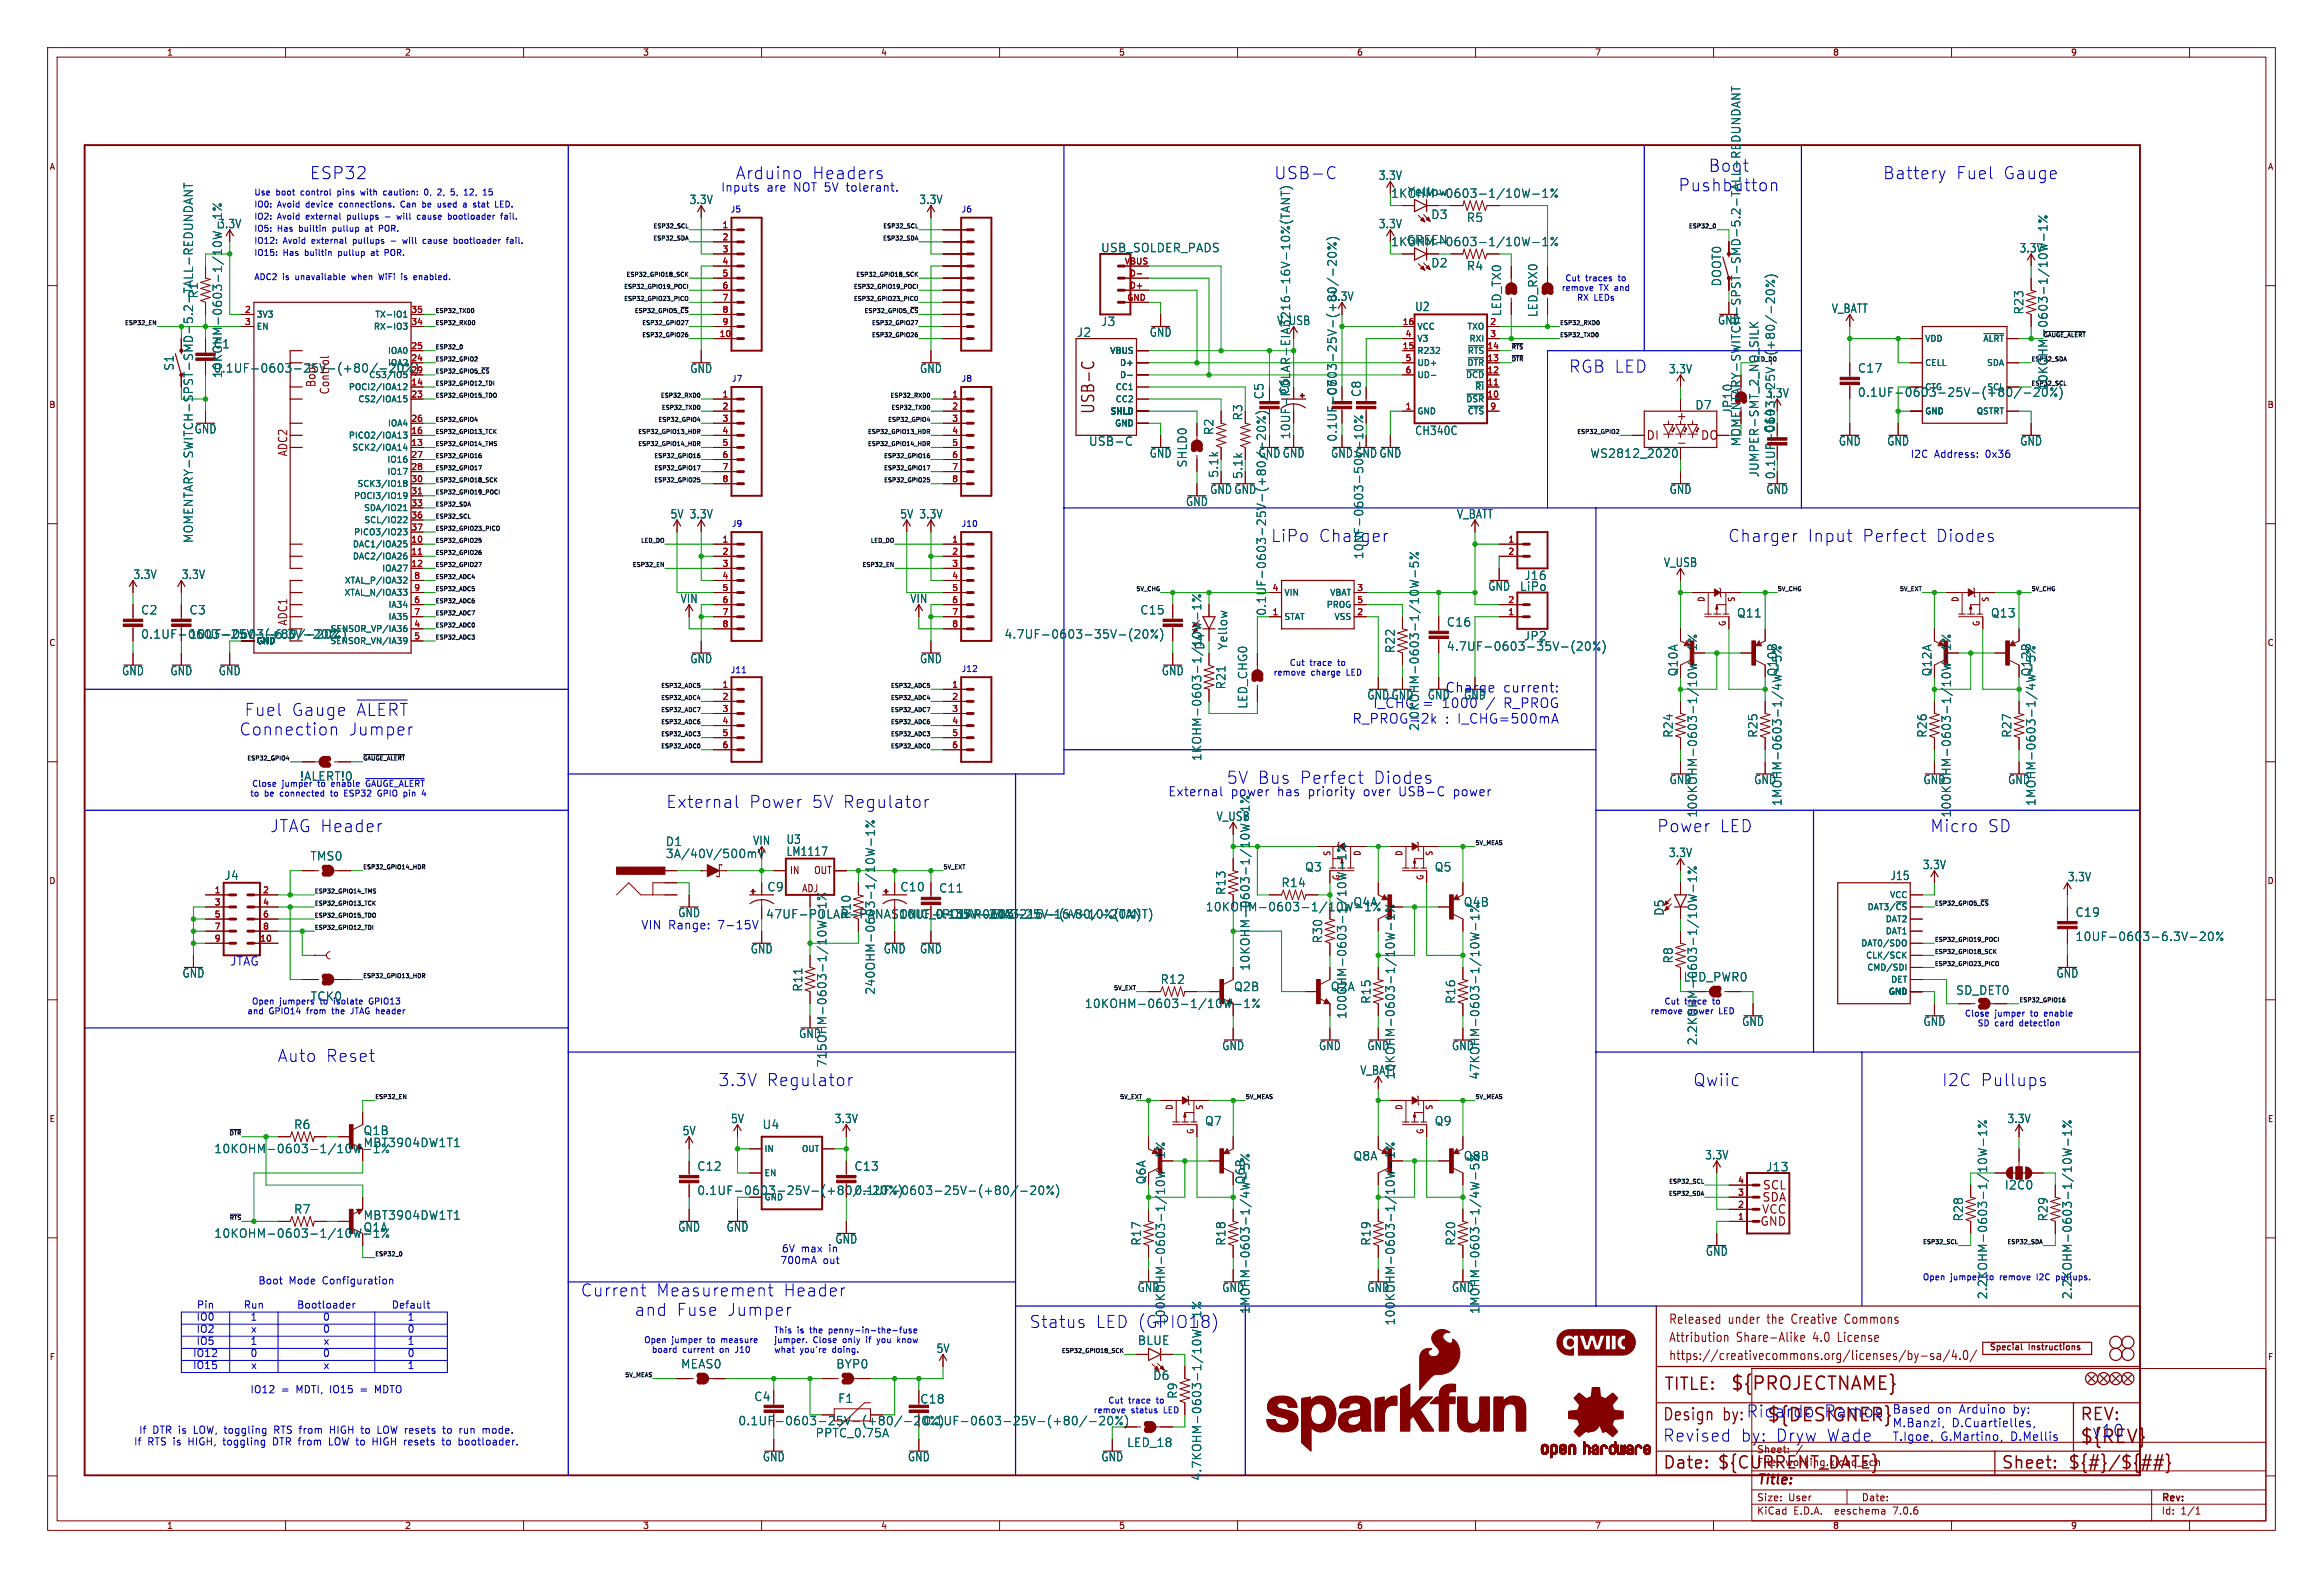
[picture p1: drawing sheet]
<svg xmlns="http://www.w3.org/2000/svg" width="488mm" height="331mm" viewBox="0 0 488 331" stroke-linecap="round" stroke-linejoin="round" font-family="sans-serif">
<defs><g id="words">
<g font-size="3.8" fill="#840000">
<text x="363.5" y="292.4">${PROJECTNAME}</text>
<text x="436.9" y="303.6">${REV}</text>
</g>
<text font-size="3.8" fill="#0000c2" x="371.1" y="299">${DESIGNER}</text>
<g font-size="3.5" fill="#0000c2">
<text x="65.1" y="37.9">ESP32</text>
<text x="154.5" y="37.9">Arduino</text>
<text x="170.6" y="37.9">Headers</text>
<text x="267.7" y="37.9">USB-C</text>
<text x="395.6" y="37.9">Battery</text>
<text x="410.9" y="37.9">Fuel</text>
<text x="420.8" y="37.9">Gauge</text>
<text x="329.6" y="78.5">RGB LED</text>
<text x="267" y="114.1">LiPo</text>
<text x="277" y="114.1">Charger</text>
<text x="363.1" y="114.1">Charger</text>
<text x="379.7" y="114.1">Input</text>
<text x="391.1" y="114.1">Perfect</text>
<text x="406.6" y="114.1">Diodes</text>
<text x="50.3" y="154.7">Connection</text>
<text x="51.4" y="150.6">Fuel</text>
<text x="61.2" y="150.6">Gauge</text>
<text x="73.2" y="154.7">Jumper</text>
<text x="74.7" y="150.6">~{ALERT}</text>
<text x="257.7" y="164.9">5V Bus</text>
<text x="273" y="164.9">Perfect</text>
<text x="288.4" y="164.9">Diodes</text>
<text x="140" y="169.9">External</text>
<text x="157.3" y="169.9">Power</text>
<text x="170.5" y="169.9">5V Regulator</text>
<text x="56.8" y="175">JTAG Header</text>
<text x="361.3" y="175">LED</text>
<text x="417.6" y="175">SD</text>
<text x="58.3" y="223.3">Auto</text>
<text x="68.4" y="223.3">Reset</text>
<text x="150.9" y="228.4">3.3V</text>
<text x="161" y="228.4">Regulator</text>
<text x="355.7" y="228.4">Qwiic</text>
<text x="408" y="228.4">I2C</text>
<text x="416" y="228.4">Pullups</text>
<text x="122" y="272.5">Current</text>
<text x="137.8" y="272.5">Measurement</text>
<text x="164.5" y="272.5">Header</text>
<text x="133.3" y="276.6">and</text>
<text x="142.1" y="276.6">Fuse</text>
<text x="152.7" y="276.6">Jumper</text>
<text x="216.3" y="279.2">Status</text>
<text x="349.2" y="298.7">Design</text>
<text x="362" y="298.7">by: Ricardo</text>
<text x="383.1" y="297.9">Ramos</text>
<text x="349.2" y="303">Revised</text>
<text x="365.5" y="303">by:</text>
<text x="372.9" y="303">Dryw</text>
<text x="383.4" y="303">Wade</text>
<text x="439.4" y="302">v10</text>
</g>
<g font-size="3.5" fill="#006464">
<text x="352.6" y="40.4">Pushbutton</text>
<text x="359" y="36.3">Boot</text>
<text x="348.1" y="175">Power</text>
<text x="405.5" y="175">Micro</text>
<text x="230.1" y="279.2">LED (GPIO18)</text>
</g>
<g font-size="3.5" fill="#840000">
<text x="230.3" y="87.1" transform="rotate(-90 230.3 87.1)">USB-C</text>
<text x="349.5" y="292.4">TITLE:</text>
<text x="436.9" y="298.7">REV:</text>
<text x="349.2" y="308.9">Date:</text>
<text x="360.7" y="308.9">${CURRENT_DATE}</text>
<text x="420.4" y="308.9">Sheet:</text>
<text x="434.3" y="308.9">${#}/${##}</text>
</g>
<g font-size="2.8" fill="#006464">
<text x="288.5" y="148.9">I_CHG =</text>
<text x="312.3" y="148.9">/</text>
<text x="284.2" y="152.2">R_PROG=2k</text>
</g>
<g font-size="2.8" fill="#0000c2">
<text x="302.9" y="148.9">1000</text>
<text x="303.7" y="145.6">Charge</text>
<text x="315.9" y="145.6">current:</text>
<text x="316" y="148.9">R_PROG</text>
<text x="303.7" y="152.2">: I_CHG=500mA</text>
</g>
<text font-size="2.8" fill="#840000" x="369" y="312.3">Title:</text>
<g font-size="2.7" fill="#0000c2">
<text x="245.4" y="167.4">External</text>
<text x="268.3" y="167.4">has</text>
<text x="274.8" y="167.4">priority</text>
<text x="286.5" y="167.4">over</text>
<text x="294" y="167.4">USB-C</text>
<text x="305.5" y="167.4">power</text>
</g>
<text font-size="2.7" fill="#006464" x="258.5" y="167.4">power</text>
<g font-size="2.7" fill="#840000">
<text x="350.5" y="278.3">Released</text>
<text x="363.1" y="278.3">under</text>
<text x="371.5" y="278.3">the</text>
<text x="376.9" y="278.3">Creative</text>
<text x="388.3" y="278.3">Commons</text>
<text x="350.5" y="282.2">Attribution</text>
<text x="350.5" y="286">https://creativecommons.org/licenses/by-sa/4.0/</text>
<text x="364.8" y="282.2">Share-Alike</text>
<text x="381.1" y="282.2">4.0</text>
<text x="386.5" y="282.2">License</text>
</g>
<g font-size="2.5" fill="#0000c2">
<text x="151.5" y="40.4">Inputs</text>
<text x="161" y="40.4">are</text>
<text x="166.7" y="40.4">NOT 5V tolerant.</text>
<text x="134.6" y="195.3">VIN Range:</text>
<text x="150.7" y="195.3">7-15V</text>
<text x="48.3" y="203">JTAG</text>
<text x="397.5" y="297">Based</text>
<text x="397.5" y="299.9">M.Banzi,</text>
<text x="406.9" y="297">on</text>
<text x="410" y="299.9">D.Cuartielles,</text>
<text x="411.6" y="297">Arduino</text>
<text x="423" y="297">by:</text>
<text x="397.5" y="302.8">T.Igoe,</text>
<text x="407.6" y="302.8">G.Martino,</text>
<text x="422.4" y="302.8">D.Mellis</text>
</g>
<g font-size="2.5" fill="#006464">
<text x="289.6" y="38">3.3V</text>
<text x="292.2" y="41.8">1KOHM-0603-1/10W-1%</text>
<text x="295.7" y="41.4">Yellow</text>
<text x="144.8" y="43.1">3.3V</text>
<text x="193.1" y="43.1">3.3V</text>
<text x="300.6" y="46.2">D3</text>
<text x="308.1" y="46.8">R5</text>
<text x="45.7" y="48.2">3.3V</text>
<text x="231.2" y="53.2">USB_SOLDER_PADS</text>
<text x="289.6" y="48.2">3.3V</text>
<text x="292.2" y="51.9">1KOHM-0603-1/10W-1%</text>
<text x="295.5" y="51.5">GREEN</text>
<text x="424.2" y="53.2">3.3V</text>
<text x="300.6" y="56.4">D2</text>
<text x="308.1" y="57">R4</text>
<text x="41.8" y="62.7" transform="rotate(-90 41.8 62.7)">R1</text>
<text x="279.4" y="63.4">3.3V</text>
<text x="297.2" y="65.5">U2</text>
<text x="361.8" y="60.2" transform="rotate(-90 361.8 60.2)">DOOT0</text>
<text x="384.8" y="65.9">V_BATT</text>
<text x="226.2" y="71">J2</text>
<text x="231.2" y="68.7">J3</text>
<text x="241.5" y="70.9">GND</text>
<text x="268.2" y="68.5">V_USB</text>
<text x="315.6" y="66.5" transform="rotate(-90 315.6 66.5)">LED_TX0</text>
<text x="323.2" y="66.7" transform="rotate(-90 323.2 66.7)">LED_RX0</text>
<text x="360.8" y="68.4">GND</text>
<text x="425.3" y="66.1" transform="rotate(-90 425.3 66.1)">R23</text>
<text x="36.7" y="77.9" transform="rotate(-90 36.7 77.9)">S1</text>
<text x="44.8" y="73.4">C1</text>
<text x="44.8" y="78.5">0.1UF-0603-25V-(+80/-20%)</text>
<text x="46.8" y="79.5" transform="rotate(-90 46.8 79.5)">10KOHM-0603-1/10W-1%</text>
<text x="144.9" y="78.5">GND</text>
<text x="193.2" y="78.5">GND</text>
<text x="265.7" y="83.9" transform="rotate(-90 265.7 83.9)">C5</text>
<text x="271" y="83" transform="rotate(-90 271 83)">C6</text>
<text x="281" y="83.2" transform="rotate(-90 281 83.2)">C7</text>
<text x="286.1" y="83.5" transform="rotate(-90 286.1 83.5)">C8</text>
<text x="350.5" y="78.6">3.3V</text>
<text x="370.9" y="83.7">3.3V</text>
<text x="390.2" y="78.5">C17</text>
<text x="430.4" y="82.1" transform="rotate(-90 430.4 82.1)">10KOHM-0603-1/10W-1%</text>
<text x="356.1" y="86.2">D7</text>
<text x="364.1" y="87.1" transform="rotate(-90 364.1 87.1)">JP10</text>
<text x="40.8" y="91.2">GND</text>
<text x="228.7" y="93.8">USB-C</text>
<text x="255.1" y="91.4" transform="rotate(-90 255.1 91.4)">R2</text>
<text x="297.2" y="91.6">CH340C</text>
<text x="352.1" y="94.2">-</text>
<text x="386.2" y="93.8">GND</text>
<text x="396.4" y="93.8">GND</text>
<text x="424.3" y="93.8">GND</text>
<text x="241.5" y="96.3">GND</text>
<text x="249.5" y="98.3" transform="rotate(-90 249.5 98.3)">SHLD0</text>
<text x="256.1" y="100.4" transform="rotate(-90 256.1 100.4)">5.1k</text>
<text x="261.2" y="100.7" transform="rotate(-90 261.2 100.7)">5.1k</text>
<text x="264.3" y="96.3">GNDGND</text>
<text x="279.6" y="96.3">GNDGNDGND</text>
<text x="334" y="96.4">WS2812_2020</text>
<text x="369.7" y="100.3" transform="rotate(-90 369.7 100.3)">JUMPER-SMT_2_NO_SILK</text>
<text x="249.1" y="106.5">GND</text>
<text x="254.2" y="103.9">GNDGND</text>
<text x="350.7" y="103.9">GND</text>
<text x="371" y="103.9">GND</text>
<text x="140.8" y="109.1">5V 3.3V</text>
<text x="189.1" y="109.1">5V 3.3V</text>
<text x="306" y="109.1">V_BATT</text>
<text x="286.6" y="117.6" transform="rotate(-90 286.6 117.6)">10NF-0603-50V-10%</text>
<text x="349.5" y="119.3">V_USB</text>
<text x="28" y="121.8">3.3V</text>
<text x="38.1" y="121.8">3.3V</text>
<text x="312.6" y="124.3">GND</text>
<text x="319.2" y="124.3">LiPo</text>
<text x="320.2" y="122">J16</text>
<text x="29.6" y="129.3">C2</text>
<text x="39.7" y="129.3">C3</text>
<text x="60.6" y="131.5" transform="rotate(-90 60.6 131.5)">ADC1</text>
<text x="142.9" y="126.9">VIN</text>
<text x="191.2" y="126.9">VIN</text>
<text x="239.5" y="129.3">C15</text>
<text x="266.2" y="129.4" transform="rotate(-90 266.2 129.4)">0.1UF-0603-25V-(+80/-20%)</text>
<text x="303.9" y="131.8">C16</text>
<text x="364.8" y="129.9">Q11</text>
<text x="418.2" y="129.9">Q13</text>
<text x="29.6" y="134.3">0.1UF-0603-25V-(+80/-20%)</text>
<text x="39.7" y="134.3">10UF-0603-6.3V-20%</text>
<text x="211" y="134.3">4.7UF-0603-35V-(20%)</text>
<text x="253.2" y="136.5" transform="rotate(-90 253.2 136.5)">D4</text>
<text x="258" y="136.5" transform="rotate(-90 258 136.5)">Yellow</text>
<text x="293.2" y="137.3" transform="rotate(-90 293.2 137.3)">R22</text>
<text x="303.9" y="136.9">4.7UF-0603-35V-(20%)</text>
<text x="320.1" y="134.7">JP2</text>
<text x="25.6" y="142">GND</text>
<text x="35.7" y="142">GND</text>
<text x="45.9" y="142">GND</text>
<text x="144.9" y="139.5">GND</text>
<text x="193.2" y="139.5">GND</text>
<text x="244" y="142">GND</text>
<text x="373.5" y="142.1" transform="rotate(-90 373.5 142.1)">Q10B</text>
<text x="257.7" y="144.9" transform="rotate(-90 257.7 144.9)">R21</text>
<text x="262.2" y="148.9" transform="rotate(-90 262.2 148.9)">LED_CHG0</text>
<text x="287.2" y="147.1">GNDGND</text>
<text x="299.9" y="147.1">GND</text>
<text x="307.5" y="147.1">GND</text>
<text x="298.3" y="153.6" transform="rotate(-90 298.3 153.6)">2.0KOHM-0603-1/10W-5%</text>
<text x="351.6" y="155" transform="rotate(-90 351.6 155)">R24</text>
<text x="369.4" y="155" transform="rotate(-90 369.4 155)">R25</text>
<text x="405" y="155" transform="rotate(-90 405 155)">R26</text>
<text x="422.8" y="155" transform="rotate(-90 422.8 155)">R27</text>
<text x="252.6" y="159.9" transform="rotate(-90 252.6 159.9)">1KOHM-0603-1/10W-1%</text>
<text x="63" y="164.2">!ALERT!0</text>
<text x="350.7" y="164.9">GND</text>
<text x="368.5" y="164.9">GND</text>
<text x="404" y="164.9">GND</text>
<text x="421.8" y="164.9">GND</text>
<text x="255.5" y="172.6">V_USB</text>
<text x="356.7" y="171.8" transform="rotate(-90 356.7 171.8)">100KOHM-0603-1/10W-1%</text>
<text x="374.5" y="169.4" transform="rotate(-90 374.5 169.4)">1MOHM-0603-1/4W-5%</text>
<text x="410.1" y="171.8" transform="rotate(-90 410.1 171.8)">100KOHM-0603-1/10W-1%</text>
<text x="427.8" y="169.4" transform="rotate(-90 427.8 169.4)">1MOHM-0603-1/4W-5%</text>
<text x="139.8" y="177.9">D1</text>
<text x="158.1" y="177.7">VIN</text>
<text x="165.2" y="177.4">U3</text>
<text x="165.2" y="180">LM1117</text>
<text x="47.1" y="185">J4</text>
<text x="65.1" y="180.9">TMS0</text>
<text x="139.8" y="180.4">3A/40V/500mV</text>
<text x="274.1" y="183.2">Q3</text>
<text x="301.3" y="183.2">Q5</text>
<text x="350.5" y="180.2">3.3V</text>
<text x="397.1" y="185.1">J15</text>
<text x="403.9" y="182.8">3.3V</text>
<text x="434.4" y="185.3">3.3V</text>
<text x="161.1" y="187.4">C9</text>
<text x="189.1" y="187.4">C10</text>
<text x="197.2" y="187.7">C11</text>
<text x="253.2" y="191.6">10KOHM-0603-1/10W-1%</text>
<text x="257.7" y="188.1" transform="rotate(-90 257.7 188.1)">R13</text>
<text x="269.1" y="186.5">R14</text>
<text x="284.3" y="190.6">Q4A</text>
<text x="307.4" y="190.6">Q4B</text>
<text x="142.4" y="192.8">GND</text>
<text x="160.9" y="193.1">47UF-POLAR-PANASONIC_D-35V-20%</text>
<text x="178.9" y="193.1" transform="rotate(-90 178.9 193.1)">R10</text>
<text x="188.8" y="193.1">10UF-POLAR-EIA3216-16V-10%(TANT)</text>
<text x="196.4" y="193.1">0.1UF-0603-25V-(+80/-20%)</text>
<text x="349.7" y="192.4" transform="rotate(-90 349.7 192.4)">D5</text>
<text x="436" y="192.8">C19</text>
<text x="436" y="197.8">10UF-0603-6.3V-20%</text>
<text x="157.6" y="200.5">GND</text>
<text x="185.6" y="200.5">GND</text>
<text x="193.2" y="200.5">GND</text>
<text x="262.7" y="204" transform="rotate(-90 262.7 204)">10KOHM-0603-1/10W-1%</text>
<text x="278" y="198.2" transform="rotate(-90 278 198.2)">R30</text>
<text x="351.6" y="202.4" transform="rotate(-90 351.6 202.4)">R8</text>
<text x="38.3" y="205.5">GND</text>
<text x="168.8" y="208.4" transform="rotate(-90 168.8 208.4)">R11</text>
<text x="184" y="209" transform="rotate(-90 184 209)">240OHM-0603-1/10W-1%</text>
<text x="243.7" y="206.9">R12</text>
<text x="259.2" y="208.4">Q2B</text>
<text x="279.5" y="208.4">Q2A</text>
<text x="353.6" y="206.3">LED_PWR0</text>
<text x="410.9" y="209.1">SD_DET0</text>
<text x="432" y="205.5">GND</text>
<text x="65.2" y="210.4">TCK0</text>
<text x="227.8" y="211.9">10KOHM-0603-1/10W-1%</text>
<text x="283.1" y="214.1" transform="rotate(-90 283.1 214.1)">100OHM-0603-1/10W-1%</text>
<text x="288.1" y="210.9" transform="rotate(-90 288.1 210.9)">R15</text>
<text x="305.9" y="210.9" transform="rotate(-90 305.9 210.9)">R16</text>
<text x="365.9" y="215.7">GND</text>
<text x="404" y="215.7">GND</text>
<text x="167.8" y="218.2">GND</text>
<text x="256.7" y="220.8">GND</text>
<text x="277" y="220.8">GND</text>
<text x="287.2" y="220.8">GND</text>
<text x="305" y="220.8">GND</text>
<text x="356.7" y="219.6" transform="rotate(-90 356.7 219.6)">2.2KOHM-0603-1/10W-1%</text>
<text x="173.8" y="224.2" transform="rotate(-90 173.8 224.2)">715OHM-0603-1/10W-1%</text>
<text x="285.7" y="226">V_BATT</text>
<text x="293.2" y="226.8" transform="rotate(-90 293.2 226.8)">10KOHM-0603-1/10W-1%</text>
<text x="311" y="226.8" transform="rotate(-90 311 226.8)">47KOHM-0603-1/10W-1%</text>
<text x="61.7" y="237.3">R6</text>
<text x="76.3" y="238.6">Q1B</text>
<text x="143.3" y="238.7">5V</text>
<text x="153.5" y="236.1">5V</text>
<text x="160.1" y="237.3">U4</text>
<text x="175.3" y="236.1">3.3V</text>
<text x="253.1" y="236.6">Q7</text>
<text x="301.3" y="236.6">Q9</text>
<text x="421.7" y="236.1">3.3V</text>
<text x="44.9" y="242.4">10KOHM-0603-1/10W-1%</text>
<text x="76.3" y="241.1">MBT3904DW1T1</text>
<text x="284.3" y="243.9">Q8A</text>
<text x="307.4" y="243.9">Q8B</text>
<text x="358.2" y="243.7">3.3V</text>
<text x="146.4" y="246.1">C12</text>
<text x="179.4" y="246.1">C13</text>
<text x="179.4" y="251.2">0.1UF-0603-25V-(+80/-20%)</text>
<text x="371" y="246.2">J13</text>
<text x="421.1" y="250">I2C0</text>
<text x="61.7" y="255.1">R7</text>
<text x="76.3" y="256.4">MBT3904DW1T1</text>
<text x="412.6" y="256.6" transform="rotate(-90 412.6 256.6)">R28</text>
<text x="430.4" y="256.6" transform="rotate(-90 430.4 256.6)">R29</text>
<text x="44.9" y="260.2">10KOHM-0603-1/10W-1%</text>
<text x="76.3" y="258.9">Q1A</text>
<text x="142.4" y="258.9">GND</text>
<text x="152.6" y="258.9">GND</text>
<text x="175.4" y="261.4">GND</text>
<text x="239.9" y="261.7" transform="rotate(-90 239.9 261.7)">R17</text>
<text x="257.7" y="261.7" transform="rotate(-90 257.7 261.7)">R18</text>
<text x="288.1" y="261.7" transform="rotate(-90 288.1 261.7)">R19</text>
<text x="305.9" y="261.7" transform="rotate(-90 305.9 261.7)">R20</text>
<text x="358.3" y="264">GND</text>
<text x="238.9" y="271.6">GND</text>
<text x="256.7" y="271.6">GND</text>
<text x="287.2" y="271.6">GND</text>
<text x="305" y="271.6">GND</text>
<text x="417.7" y="273" transform="rotate(-90 417.7 273)">2.2KOHM-0603-1/10W-1%</text>
<text x="435.5" y="273" transform="rotate(-90 435.5 273)">2.2KOHM-0603-1/10W-1%</text>
<text x="245" y="278.5" transform="rotate(-90 245 278.5)">100KOHM-0603-1/10W-1%</text>
<text x="262.7" y="276.1" transform="rotate(-90 262.7 276.1)">1MOHM-0603-1/4W-5%</text>
<text x="293.2" y="278.5" transform="rotate(-90 293.2 278.5)">100KOHM-0603-1/10W-1%</text>
<text x="311" y="276.1" transform="rotate(-90 311 276.1)">1MOHM-0603-1/4W-5%</text>
<text x="143" y="287.6">MEAS0</text>
<text x="175.6" y="287.6">BYP0</text>
<text x="196.7" y="284.4">5V</text>
<text x="239" y="282.7">BLUE</text>
<text x="242.2" y="290">D6</text>
<text x="247.5" y="293.9" transform="rotate(-90 247.5 293.9)">R9</text>
<text x="158.4" y="294.5">C4</text>
<text x="176" y="294.9">F1</text>
<text x="193.3" y="295">C18</text>
<text x="193.9" y="299.6">0.1UF-0603-25V-(+80/-20%)</text>
<text x="171.3" y="302.1">PPTC_0.75A</text>
<text x="236.7" y="304.1">LED_18</text>
<text x="160.2" y="307.1">GND</text>
<text x="190.7" y="307.1">GND</text>
<text x="231.3" y="307.1">GND</text>
<text x="252.6" y="311.1" transform="rotate(-90 252.6 311.1)">4.7KOHM-0603-1/10W-1%</text>
</g>
<g font-size="2.5" fill="#840000">
<text x="390.2" y="83.5">0.1UF-0603-25V-(+80/-20%)</text>
<text x="261.2" y="88.4" transform="rotate(-90 261.2 88.4)">R3</text>
<text x="352.1" y="88.6">+</text>
<text x="60.6" y="96" transform="rotate(-90 60.6 96)">ADC2</text>
<text x="345.7" y="92.7">DI</text>
<text x="357.2" y="92.7">DO</text>
<text x="365.9" y="93.8" transform="rotate(-90 365.9 93.8)">MOMENTARY-SWITCH-SPST-SMD-5.2-TALL-REDUNDANT</text>
<text x="372.8" y="91.1" transform="rotate(-90 372.8 91.1)">C14</text>
<text x="373.1" y="100.7" transform="rotate(-90 373.1 100.7)">0.1UF-0603-25V-(+80/-20%)</text>
<text x="40.7" y="114.1" transform="rotate(-90 40.7 114.1)">MOMENTARY-SWITCH-SPST-SMD-5.2-TALL-REDUNDANT</text>
<text x="352.7" y="142.1" transform="rotate(-90 352.7 142.1)">Q10A</text>
<text x="406" y="142.1" transform="rotate(-90 406 142.1)">Q12A</text>
<text x="426.8" y="142.1" transform="rotate(-90 426.8 142.1)">Q12B</text>
<text x="146.4" y="251.2">0.1UF-0603-25V-(+80/-20%)</text>
<text x="240.9" y="248.8" transform="rotate(-90 240.9 248.8)">Q6A</text>
<text x="261.7" y="248.8" transform="rotate(-90 261.7 248.8)">Q6B</text>
<text x="370.2" y="250.1">SCL</text>
<text x="369.7" y="257.8">GND</text>
<text x="370" y="255.2">VCC</text>
<text x="370.1" y="252.7">SDA</text>
<text x="155" y="299.6">0.1UF-0603-25V-(+80/-20%)</text>
</g>
<g font-size="2.5" fill="#009600">
<text x="271.2" y="92.4" transform="rotate(-90 271.2 92.4)">10UF-POLAR-EIA3216-16V-10%(TANT)</text>
<text x="281" y="92.9" transform="rotate(-90 281 92.9)">0.1UF-0603-25V-(+80/-20%)</text>
</g>
<g font-size="2.1" fill="#0000c2">
<text x="401.3" y="96.3">I2C</text>
<text x="406.3" y="96.3">Address:</text>
<text x="417.2" y="96.3">0x36</text>
<text x="164.2" y="263.4">6V max</text>
<text x="54.2" y="270">Boot</text>
<text x="60.7" y="270">Mode</text>
<text x="67.8" y="270">Configuration</text>
<text x="163.9" y="265.8">700mA</text>
<text x="172.9" y="265.8">out</text>
<text x="41.3" y="275.1">Pin</text>
<text x="51.1" y="275.1">Run</text>
<text x="62.3" y="275.1">Bootloader</text>
<text x="82.2" y="275.1">Default</text>
<text x="41.2" y="280.1">IO2</text>
<text x="41.2" y="277.6">IO0</text>
<text x="52.5" y="277.6">1</text>
<text x="52.6" y="280.1">x</text>
<text x="67.8" y="280.1">0</text>
<text x="67.8" y="277.6">0</text>
<text x="85.6" y="280.1">0</text>
<text x="85.6" y="277.6">1</text>
<text x="40.5" y="285.2">IO12</text>
<text x="40.5" y="287.8">IO15</text>
<text x="41.2" y="282.7">IO5</text>
<text x="52.5" y="282.7">1</text>
<text x="52.5" y="285.2">0</text>
<text x="52.6" y="287.8">x</text>
<text x="67.8" y="285.2">0</text>
<text x="67.9" y="287.8">x</text>
<text x="67.9" y="282.7">x</text>
<text x="85.6" y="287.8">1</text>
<text x="85.6" y="282.7">1</text>
<text x="85.6" y="285.2">0</text>
<text x="52.5" y="292.8">IO12</text>
<text x="59.1" y="292.8">=</text>
<text x="62.3" y="292.8">MDTI, IO15</text>
<text x="76" y="292.8">=</text>
<text x="79.2" y="292.8">MDTO</text>
<text x="28.1" y="303.9">If</text>
<text x="29.1" y="301.5">If</text>
<text x="31" y="303.9">RTS is</text>
<text x="32" y="301.5">DTR is</text>
<text x="39.7" y="303.9">HIGH,</text>
<text x="40.8" y="301.5">LOW, toggling</text>
<text x="47.2" y="303.9">toggling</text>
<text x="57.8" y="303.9">DTR from</text>
<text x="58.1" y="301.5">RTS from</text>
<text x="69.9" y="303.9">LOW to</text>
<text x="70" y="301.5">HIGH to</text>
<text x="79.3" y="303.9">HIGH resets</text>
<text x="80.4" y="301.5">LOW resets</text>
<text x="94.3" y="303.9">to</text>
<text x="94.5" y="301.5">to</text>
<text x="97.8" y="303.9">bootloader.</text>
<text x="98" y="301.5">run</text>
<text x="103" y="301.5">mode.</text>
<text x="369" y="305.4">Sheet:</text>
<text x="377.3" y="305.4">/</text>
</g>
<g font-size="2.1" fill="#840000">
<text x="165.9" y="183.8">IN</text>
<text x="170.9" y="183.8">OUT</text>
<text x="168.4" y="187.6">ADJ</text>
<text x="369" y="308.1">File:</text>
<text x="375.1" y="308.1">working.kicad_sch</text>
<text x="369" y="315.5">Size:</text>
<text x="375.7" y="315.5">User</text>
<text x="391" y="315.5">Date:</text>
<text x="454" y="315.7">Rev:</text>
<text x="369" y="318.3">KiCad</text>
<text x="376.8" y="318.3">E.D.A.</text>
<text x="385.7" y="318.3">eeschema</text>
<text x="398" y="318.3">7.0.6</text>
<text x="454" y="318.3">Id:</text>
<text x="458.1" y="318.3">1/1</text>
</g>
<text font-size="2.1" fill="#006464" x="174.2" y="263.4">in</text>
<g font-size="1.8" fill="#840000">
<text x="35" y="11.9">1</text>
<text x="85" y="11.9">2</text>
<text x="135" y="11.9">3</text>
<text x="185" y="11.9">4</text>
<text x="235" y="11.9">5</text>
<text x="285" y="11.9">6</text>
<text x="335" y="11.9">7</text>
<text x="385" y="11.9">8</text>
<text x="435" y="11.9">9</text>
<text x="10.3" y="35.9">A</text>
<text x="476.4" y="35.9">A</text>
<text x="10.3" y="85.9">B</text>
<text x="476.3" y="85.9">B</text>
<text x="358.3" y="126.5" transform="rotate(-90 358.3 126.5)">D</text>
<text x="362.7" y="131.6" transform="rotate(-90 362.7 131.6)">G</text>
<text x="364.7" y="126.5" transform="rotate(-90 364.7 126.5)">S</text>
<text x="411.6" y="126.5" transform="rotate(-90 411.6 126.5)">D</text>
<text x="416.1" y="131.6" transform="rotate(-90 416.1 131.6)">G</text>
<text x="418" y="126.5" transform="rotate(-90 418 126.5)">S</text>
<text x="10.3" y="135.9">C</text>
<text x="476.3" y="135.9">C</text>
<text x="279.7" y="179.9" transform="rotate(-90 279.7 179.9)">S</text>
<text x="286" y="179.9" transform="rotate(-90 286 179.9)">D</text>
<text x="294.8" y="179.9" transform="rotate(-90 294.8 179.9)">D</text>
<text x="301.2" y="179.9" transform="rotate(-90 301.2 179.9)">S</text>
<text x="10.3" y="185.9">D</text>
<text x="299.2" y="184.9" transform="rotate(-90 299.2 184.9)">G</text>
<text x="476.3" y="185.9">D</text>
<text x="246.5" y="233.2" transform="rotate(-90 246.5 233.2)">D</text>
<text x="252.9" y="233.2" transform="rotate(-90 252.9 233.2)">S</text>
<text x="294.8" y="233.2" transform="rotate(-90 294.8 233.2)">D</text>
<text x="301.2" y="233.2" transform="rotate(-90 301.2 233.2)">S</text>
<text x="10.3" y="235.9">E</text>
<text x="251" y="238.3" transform="rotate(-90 251 238.3)">G</text>
<text x="299.2" y="238.3" transform="rotate(-90 299.2 238.3)">G</text>
<text x="476.3" y="235.9">E</text>
<text x="10.3" y="285.9">F</text>
<text x="417.8" y="284">Special</text>
<text x="426.3" y="284">Instructions</text>
<text x="476.4" y="285.9">F</text>
<text x="35" y="321.3">1</text>
<text x="85" y="321.3">2</text>
<text x="135" y="321.3">3</text>
<text x="185" y="321.3">4</text>
<text x="235" y="321.3">5</text>
<text x="285" y="321.3">6</text>
<text x="335" y="321.3">7</text>
<text x="385" y="321.3">8</text>
<text x="435" y="321.3">9</text>
</g>
<g font-size="1.8" fill="#0000c2">
<text x="53.3" y="41.3">Use</text>
<text x="58" y="41.3">boot</text>
<text x="63.3" y="41.3">control</text>
<text x="71.2" y="41.3">pins</text>
<text x="76.3" y="41.3">with</text>
<text x="81.3" y="41.3">caution:</text>
<text x="90.1" y="41.3">0,</text>
<text x="93" y="41.3">2,</text>
<text x="96" y="41.3">5,</text>
<text x="99" y="41.3">12,</text>
<text x="103.2" y="41.3">15</text>
<text x="53.3" y="46.3">IO2:</text>
<text x="53.3" y="43.8">IO0:</text>
<text x="58.3" y="46.3">Avoid</text>
<text x="58.3" y="43.8">Avoid</text>
<text x="64.4" y="46.3">external</text>
<text x="64.4" y="43.8">device</text>
<text x="71.5" y="43.8">connections.</text>
<text x="73.2" y="46.3">pullups</text>
<text x="81.4" y="46.3">-</text>
<text x="84.1" y="46.3">will</text>
<text x="84.7" y="43.8">Can</text>
<text x="88.5" y="46.3">cause</text>
<text x="89.4" y="43.8">be</text>
<text x="92.8" y="43.8">used</text>
<text x="95.2" y="46.3">bootloader</text>
<text x="98.4" y="43.8">a</text>
<text x="100.7" y="43.8">stat</text>
<text x="105.5" y="43.8">LED.</text>
<text x="106.6" y="46.3">fail.</text>
<text x="153.4" y="44.7">J5</text>
<text x="201.9" y="44.7">J6</text>
<text x="53.3" y="48.9">IO5:</text>
<text x="53.3" y="51.4">IO12:</text>
<text x="53.3" y="54">IO15:</text>
<text x="58.3" y="48.9">Has</text>
<text x="59.5" y="51.4">Avoid</text>
<text x="59.5" y="54">Has</text>
<text x="62.9" y="48.9">builtin</text>
<text x="64.1" y="54">builtin</text>
<text x="65.6" y="51.4">external</text>
<text x="70.2" y="48.9">pullup</text>
<text x="71.4" y="54">pullup</text>
<text x="74.5" y="51.4">pullups</text>
<text x="77.3" y="48.9">at</text>
<text x="78.5" y="54">at</text>
<text x="80.3" y="48.9">POR.</text>
<text x="81.5" y="54">POR.</text>
<text x="82.6" y="51.4">-</text>
<text x="85.3" y="51.4">will</text>
<text x="89.8" y="51.4">cause</text>
<text x="96.4" y="51.4">bootloader</text>
<text x="107.8" y="51.4">fail.</text>
<text x="53.3" y="59">ADC2</text>
<text x="59.3" y="59">is</text>
<text x="62.2" y="59">unavailable</text>
<text x="74.2" y="59">when</text>
<text x="80.1" y="59">WiFi</text>
<text x="85" y="59">is</text>
<text x="87.8" y="59">enabled.</text>
<text x="328.8" y="59.2">Cut</text>
<text x="333.1" y="59.2">traces</text>
<text x="340.1" y="59.2">to</text>
<text x="328" y="61.2">remove</text>
<text x="331.2" y="63.3">RX LEDs</text>
<text x="336" y="61.2">TX and</text>
<text x="153.7" y="80.3">J7</text>
<text x="201.9" y="80.3">J8</text>
<text x="153.7" y="110.7">J9</text>
<text x="201.9" y="110.7">J10</text>
<text x="153.4" y="141.5">J11</text>
<text x="201.9" y="141.2">J12</text>
<text x="267.5" y="142">remove</text>
<text x="270.9" y="139.9">Cut</text>
<text x="275.2" y="139.9">trace</text>
<text x="275.4" y="142">charge</text>
<text x="281.2" y="139.9">to</text>
<text x="283" y="142">LED</text>
<text x="52.5" y="167.4">to</text>
<text x="52.9" y="165.3">Close</text>
<text x="55.5" y="167.4">be</text>
<text x="58.9" y="167.4">connected</text>
<text x="69.8" y="167.4">to</text>
<text x="72.8" y="167.4">ESP32</text>
<text x="77.4" y="165.3">~{GAUGE_ALERT}</text>
<text x="80" y="167.4">GPIO pin</text>
<text x="51.9" y="213.1">and</text>
<text x="52.8" y="211.1">Open</text>
<text x="56.5" y="213.1">GPIO14</text>
<text x="58.7" y="211.1">jumpers</text>
<text x="64.6" y="213.1">from</text>
<text x="70.1" y="213.1">the</text>
<text x="74.2" y="213.1">JTAG header</text>
<text x="78" y="211.1">GPIO13</text>
<text x="346.7" y="213.1">remove</text>
<text x="349.6" y="211.1">Cut</text>
<text x="359.9" y="211.1">to</text>
<text x="361.3" y="213.1">LED</text>
<text x="412.7" y="213.6">Close</text>
<text x="415.4" y="215.7">SD card</text>
<text x="419.1" y="213.6">jumper</text>
<text x="424.4" y="215.7">detection</text>
<text x="426.7" y="213.6">to</text>
<text x="429.8" y="213.6">enable</text>
<text x="403.9" y="269">Open</text>
<text x="417.4" y="269">to</text>
<text x="420.5" y="269">remove</text>
<text x="428.4" y="269">I2C</text>
<text x="162.6" y="280.1">This</text>
<text x="167.5" y="280.1">is</text>
<text x="170.3" y="280.1">the</text>
<text x="174.4" y="280.1">penny-in-the-fuse</text>
<text x="135.2" y="282.2">Open</text>
<text x="136.8" y="284.2">board</text>
<text x="141.1" y="282.2">jumper</text>
<text x="143.4" y="284.2">current</text>
<text x="148.8" y="282.2">to</text>
<text x="151.3" y="284.2">on</text>
<text x="151.8" y="282.2">measure</text>
<text x="154.8" y="284.2">J10</text>
<text x="162.6" y="282.2">jumper.</text>
<text x="162.6" y="284.2">what</text>
<text x="168.1" y="284.2">you're</text>
<text x="170.8" y="282.2">Close</text>
<text x="175" y="284.2">doing.</text>
<text x="177.2" y="282.2">only</text>
<text x="182.3" y="282.2">if</text>
<text x="184.8" y="282.2">you</text>
<text x="189.2" y="282.2">know</text>
<text x="232.8" y="294.9">Cut</text>
<text x="237.1" y="294.9">trace</text>
<text x="237.6" y="296.9">status</text>
<text x="243.1" y="294.9">to</text>
<text x="244.6" y="296.9">LED</text>
</g>
<g font-size="1.8" fill="#a90000">
<text x="151.7" y="48">1</text>
<text x="151.7" y="50.5">2</text>
<text x="151.7" y="53.1">3</text>
<text x="151.7" y="55.6">4</text>
<text x="151.7" y="58.2">5</text>
<text x="236.2" y="55.6">VBUS</text>
<text x="237.2" y="58.2">D-</text>
<text x="51.4" y="65.8">2</text>
<text x="86.3" y="65.8">35</text>
<text x="151.7" y="60.7">6</text>
<text x="151.7" y="63.2">7</text>
<text x="151.7" y="65.8">8</text>
<text x="236.7" y="63.2">GND</text>
<text x="237.2" y="60.7">D+</text>
<text x="51.4" y="68.3">3</text>
<text x="86.3" y="68.3">34</text>
<text x="151.1" y="70.9">10</text>
<text x="151.7" y="68.3">9</text>
<text x="294.6" y="68.3">16</text>
<text x="295.2" y="70.9">4</text>
<text x="313" y="68.3">2</text>
<text x="313" y="70.9">3</text>
<text x="86.3" y="75.9">24</text>
<text x="86.3" y="73.4">25</text>
<text x="294.6" y="73.4">15</text>
<text x="295.2" y="75.9">5</text>
<text x="312.4" y="75.9">13</text>
<text x="312.4" y="73.4">14</text>
<text x="86.3" y="81">14</text>
<text x="86.3" y="83.6">23</text>
<text x="86.3" y="78.5">29</text>
<text x="151.7" y="83.6">1</text>
<text x="200" y="83.6">1</text>
<text x="295.2" y="78.5">6</text>
<text x="312.4" y="83.6">10</text>
<text x="312.4" y="81">11</text>
<text x="312.4" y="78.5">12</text>
<text x="86.3" y="88.6">26</text>
<text x="151.7" y="86.1">2</text>
<text x="151.7" y="88.6">3</text>
<text x="200" y="86.1">2</text>
<text x="200" y="88.6">3</text>
<text x="295.2" y="86.1">1</text>
<text x="313" y="86.1">9</text>
<text x="86.3" y="93.7">13</text>
<text x="86.3" y="91.2">16</text>
<text x="151.7" y="91.2">4</text>
<text x="151.7" y="93.7">5</text>
<text x="200" y="91.2">4</text>
<text x="200" y="93.7">5</text>
<text x="86.3" y="96.3">27</text>
<text x="86.3" y="98.8">28</text>
<text x="86.3" y="101.3">30</text>
<text x="151.7" y="96.3">6</text>
<text x="151.7" y="98.8">7</text>
<text x="151.7" y="101.3">8</text>
<text x="200" y="96.3">6</text>
<text x="200" y="98.8">7</text>
<text x="200" y="101.3">8</text>
<text x="86.3" y="103.9">31</text>
<text x="86.3" y="106.4">33</text>
<text x="86.3" y="109">36</text>
<text x="86.3" y="111.5">37</text>
<text x="86.3" y="114">10</text>
<text x="86.3" y="116.6">11</text>
<text x="86.3" y="119.1">12</text>
<text x="151.7" y="114">1</text>
<text x="151.7" y="116.6">2</text>
<text x="151.7" y="119.1">3</text>
<text x="200" y="114">1</text>
<text x="200" y="116.6">2</text>
<text x="200" y="119.1">3</text>
<text x="316.8" y="114">1</text>
<text x="316.8" y="116.6">2</text>
<text x="86.9" y="121.7">8</text>
<text x="86.9" y="124.2">9</text>
<text x="151.7" y="121.7">4</text>
<text x="151.7" y="124.2">5</text>
<text x="200" y="121.7">4</text>
<text x="200" y="124.2">5</text>
<text x="267.3" y="124.2">4</text>
<text x="285" y="124.2">3</text>
<text x="86.9" y="131.8">4</text>
<text x="86.9" y="126.7">6</text>
<text x="86.9" y="129.3">7</text>
<text x="151.7" y="126.7">6</text>
<text x="151.7" y="129.3">7</text>
<text x="151.7" y="131.8">8</text>
<text x="200" y="126.7">6</text>
<text x="200" y="129.3">7</text>
<text x="200" y="131.8">8</text>
<text x="267.3" y="129.3">1</text>
<text x="285" y="129.3">2</text>
<text x="285" y="126.7">5</text>
<text x="316.8" y="129.3">1</text>
<text x="316.8" y="126.7">2</text>
<text x="86.9" y="134.4">5</text>
<text x="151.7" y="144.5">1</text>
<text x="151.7" y="147.1">2</text>
<text x="151.7" y="149.6">3</text>
<text x="200" y="144.5">1</text>
<text x="200" y="147.1">2</text>
<text x="200" y="149.6">3</text>
<text x="151.7" y="152.1">4</text>
<text x="151.7" y="154.7">5</text>
<text x="200" y="152.1">4</text>
<text x="200" y="154.7">5</text>
<text x="151.7" y="157.2">6</text>
<text x="200" y="157.2">6</text>
<text x="45" y="187.7">1</text>
<text x="45" y="190.2">3</text>
<text x="55.2" y="187.7">2</text>
<text x="55.2" y="190.2">4</text>
<text x="45" y="192.8">5</text>
<text x="45" y="195.3">7</text>
<text x="45" y="197.9">9</text>
<text x="54.6" y="197.9">10</text>
<text x="55.2" y="192.8">6</text>
<text x="55.2" y="195.3">8</text>
<text x="365.1" y="251.2">3</text>
<text x="365.1" y="248.7">4</text>
<text x="365.1" y="256.3">1</text>
<text x="365.1" y="253.7">2</text>
</g>
<g font-size="1.8" fill="#006464">
<text x="53.8" y="66.9">3V3</text>
<text x="53.8" y="69.4">EN</text>
<text x="78.5" y="69.4">RX-IO3</text>
<text x="78.8" y="66.9">TX-IO1</text>
<text x="297.7" y="69.4">VCC</text>
<text x="297.7" y="72">V3</text>
<text x="308.2" y="69.4">TXO</text>
<text x="308.6" y="72">RXI</text>
<text x="404.4" y="72">VDD</text>
<text x="416.6" y="72">~{ALRT}</text>
<text x="81.4" y="77.1">IOA2</text>
<text x="81.4" y="74.5">IOA0</text>
<text x="233.2" y="74.5">VBUS</text>
<text x="235.2" y="77.1">D+</text>
<text x="297.7" y="74.5">R232</text>
<text x="297.7" y="77.1">UD+</text>
<text x="308.2" y="77.1">~{DTR}</text>
<text x="308.3" y="74.5">~{RTS}</text>
<text x="404.4" y="77.1">CELL</text>
<text x="417.4" y="77.1">SDA</text>
<text x="73.2" y="82.1">POCI2/IOA12</text>
<text x="77.5" y="79.6">CS3/IO5</text>
<text x="234.3" y="82.1">CC1</text>
<text x="235.2" y="79.6">D-</text>
<text x="297.7" y="79.6">UD-</text>
<text x="307.9" y="79.6">~{DCD}</text>
<text x="309.8" y="82.1">~{RI}</text>
<text x="404.4" y="82.1">CTG</text>
<text x="417.4" y="82.1">SCL</text>
<text x="75.2" y="84.7">CS2/IOA15</text>
<text x="81.4" y="89.8">IOA4</text>
<text x="233.2" y="87.2">SHLD</text>
<text x="234.2" y="89.8">GND</text>
<text x="234.3" y="84.7">CC2</text>
<text x="297.7" y="87.2">GND</text>
<text x="308" y="84.7">~{DSR}</text>
<text x="308.3" y="87.2">~{CTS}</text>
<text x="404.4" y="87.2">GND</text>
<text x="415.2" y="87.2">QSTRT</text>
<text x="73.2" y="92.3">PICO2/IOA13</text>
<text x="73.9" y="94.8">SCK2/IOA14</text>
<text x="81.3" y="97.4">IO16</text>
<text x="81.3" y="99.9">IO17</text>
<text x="74.3" y="105">POCI3/IO19</text>
<text x="75" y="102.5">SCK3/IO18</text>
<text x="76.4" y="107.5">SDA/IO21</text>
<text x="74.3" y="112.6">PICO3/IO23</text>
<text x="76.5" y="110.1">SCL/IO22</text>
<text x="74" y="115.2">DAC1/IOA25</text>
<text x="74" y="117.7">DAC2/IOA26</text>
<text x="72.3" y="125.3">XTAL_N/IOA33</text>
<text x="72.3" y="122.8">XTAL_P/IOA32</text>
<text x="80.2" y="120.2">IOA27</text>
<text x="269.7" y="125.3">VIN</text>
<text x="279.4" y="125.3">VBAT</text>
<text x="81.5" y="127.9">IA34</text>
<text x="81.5" y="130.4">IA35</text>
<text x="269.7" y="130.4">STAT</text>
<text x="278.6" y="127.9">PROG</text>
<text x="280.3" y="130.4">VSS</text>
<text x="53.8" y="135.5">GND</text>
<text x="69.3" y="135.5">SENSOR_VN/IA39</text>
<text x="69.4" y="132.9">SENSOR_VP/IA36</text>
<text x="59.2" y="165.3">jumper</text>
<text x="66.9" y="165.3">to</text>
<text x="69.9" y="165.3">enable</text>
<text x="281.6" y="184.9" transform="rotate(-90 281.6 184.9)">G</text>
<text x="392.3" y="191.4">DAT3/~{CS}</text>
<text x="397" y="188.8">VCC</text>
<text x="396.1" y="193.9">DAT2</text>
<text x="396.1" y="196.4">DAT1</text>
<text x="390.9" y="199">DAT0/SDO</text>
<text x="392" y="201.5">CLK/SCK</text>
<text x="392.2" y="204.1">CMD/SDI</text>
<text x="396.7" y="209.1">GND</text>
<text x="397.2" y="206.6">DET</text>
<text x="67.4" y="211.1">to</text>
<text x="70.4" y="211.1">isolate</text>
<text x="353.9" y="211.1">trace</text>
<text x="354.6" y="213.1">power</text>
<text x="160.5" y="242.2">IN</text>
<text x="168.4" y="242.2">OUT</text>
<text x="160.5" y="247.2">EN</text>
<text x="160.5" y="252.3">GND</text>
<text x="409.8" y="269">jumper</text>
<text x="432.7" y="269">pullups.</text>
<text x="229.7" y="296.9">remove</text>
</g>
<g font-size="1.2" fill="#0f0f0f">
<text x="137.1" y="50.6">ESP32_SDA</text>
<text x="137.1" y="48">ESP32_SCL</text>
<text x="185.4" y="50.6">ESP32_SDA</text>
<text x="185.4" y="48">ESP32_SCL</text>
<text x="354.6" y="48">ESP32_0</text>
<text x="131.5" y="58.2">ESP32_GPIO18_SCK</text>
<text x="179.7" y="58.2">ESP32_GPIO18_SCK</text>
<text x="91.4" y="65.8">ESP32_TXD0</text>
<text x="131" y="60.7">ESP32_GPIO19_POCI</text>
<text x="131" y="63.3">ESP32_GPIO23_PICO</text>
<text x="133.2" y="65.8">ESP32_GPIO5_~{CS}</text>
<text x="179.2" y="60.7">ESP32_GPIO19_POCI</text>
<text x="179.2" y="63.3">ESP32_GPIO23_PICO</text>
<text x="181.5" y="65.8">ESP32_GPIO5_~{CS}</text>
<text x="26.1" y="68.3">ESP32_EN</text>
<text x="91.4" y="68.3">ESP32_RXD0</text>
<text x="134.8" y="70.9">ESP32_GPIO26</text>
<text x="134.8" y="68.3">ESP32_GPIO27</text>
<text x="183" y="68.3">ESP32_GPIO27</text>
<text x="183" y="70.9">ESP32_GPIO26</text>
<text x="327.7" y="70.9">ESP32_TXD0</text>
<text x="327.7" y="68.3">ESP32_RXD0</text>
<text x="429.3" y="70.9">~{GAUGE_ALERT}</text>
<text x="91.4" y="76">ESP32_GPIO2</text>
<text x="91.4" y="73.4">ESP32_0</text>
<text x="317.5" y="73.4">~{RTS}</text>
<text x="317.5" y="76">~{DTR}</text>
<text x="91.4" y="83.6">ESP32_GPIO15_TDO</text>
<text x="91.4" y="78.5">ESP32_GPIO5_~{CS}</text>
<text x="91.4" y="81">ESP32_GPIO12_TDI</text>
<text x="138.7" y="83.6">ESP32_RXD0</text>
<text x="186.9" y="83.6">ESP32_RXD0</text>
<text x="91.4" y="88.7">ESP32_GPIO4</text>
<text x="138.2" y="88.7">ESP32_GPIO4</text>
<text x="138.9" y="86.1">ESP32_TXD0</text>
<text x="186.4" y="88.7">ESP32_GPIO4</text>
<text x="187.1" y="86.1">ESP32_TXD0</text>
<text x="91.4" y="93.7">ESP32_GPIO14_TMS</text>
<text x="91.4" y="91.2">ESP32_GPIO13_TCK</text>
<text x="133.9" y="91.2">ESP32_GPIO13_HDR</text>
<text x="133.9" y="93.7">ESP32_GPIO14_HDR</text>
<text x="182.2" y="91.2">ESP32_GPIO13_HDR</text>
<text x="182.2" y="93.7">ESP32_GPIO14_HDR</text>
<text x="331.2" y="91.2">ESP32_GPIO2</text>
<text x="91.4" y="98.8">ESP32_GPIO17</text>
<text x="91.4" y="96.3">ESP32_GPIO16</text>
<text x="91.4" y="101.4">ESP32_GPIO18_SCK</text>
<text x="137.3" y="101.4">ESP32_GPIO25</text>
<text x="137.3" y="98.8">ESP32_GPIO17</text>
<text x="137.3" y="96.3">ESP32_GPIO16</text>
<text x="185.6" y="96.3">ESP32_GPIO16</text>
<text x="185.6" y="101.4">ESP32_GPIO25</text>
<text x="185.6" y="98.8">ESP32_GPIO17</text>
<text x="91.4" y="103.9">ESP32_GPIO19_POCI</text>
<text x="91.4" y="106.4">ESP32_SDA</text>
<text x="91.4" y="111.5">ESP32_GPIO23_PICO</text>
<text x="91.4" y="109">ESP32_SCL</text>
<text x="91.4" y="119.1">ESP32_GPIO27</text>
<text x="91.4" y="116.6">ESP32_GPIO26</text>
<text x="91.4" y="114.1">ESP32_GPIO25</text>
<text x="132.8" y="119.1">ESP32_EN</text>
<text x="134.5" y="114.1">LED_DO</text>
<text x="181" y="119.1">ESP32_EN</text>
<text x="182.8" y="114.1">LED_DO</text>
<text x="91.4" y="121.7">ESP32_ADC4</text>
<text x="91.4" y="124.2">ESP32_ADC5</text>
<text x="238.6" y="124.2">5V_CHG</text>
<text x="373.4" y="124.2">5V_CHG</text>
<text x="399" y="124.2">5V_EXT</text>
<text x="426.7" y="124.2">5V_CHG</text>
<text x="91.4" y="129.3">ESP32_ADC7</text>
<text x="91.4" y="131.8">ESP32_ADC0</text>
<text x="91.4" y="126.8">ESP32_ADC6</text>
<text x="91.4" y="134.4">ESP32_ADC3</text>
<text x="138.7" y="149.6">ESP32_ADC7</text>
<text x="138.7" y="144.5">ESP32_ADC5</text>
<text x="138.7" y="147.1">ESP32_ADC4</text>
<text x="187" y="147.1">ESP32_ADC4</text>
<text x="187" y="149.6">ESP32_ADC7</text>
<text x="187" y="144.5">ESP32_ADC5</text>
<text x="138.7" y="152.2">ESP32_ADC6</text>
<text x="138.7" y="154.7">ESP32_ADC3</text>
<text x="187" y="154.7">ESP32_ADC3</text>
<text x="187" y="152.2">ESP32_ADC6</text>
<text x="51.8" y="159.8">ESP32_GPIO4</text>
<text x="76.2" y="159.8">~{GAUGE_ALERT}</text>
<text x="138.7" y="157.2">ESP32_ADC0</text>
<text x="187" y="157.2">ESP32_ADC0</text>
<text x="309.9" y="177.6">5V_MEAS</text>
<text x="76.2" y="182.6">ESP32_GPIO14_HDR</text>
<text x="198.1" y="182.6">5V_EXT</text>
<text x="66" y="187.7">ESP32_GPIO14_TMS</text>
<text x="66" y="190.3">ESP32_GPIO13_TCK</text>
<text x="406.4" y="190.3">ESP32_GPIO5_~{CS}</text>
<text x="66" y="192.8">ESP32_GPIO15_TDO</text>
<text x="66" y="195.3">ESP32_GPIO12_TDI</text>
<text x="406.4" y="197.9">ESP32_GPIO19_POCI</text>
<text x="406.4" y="200.4">ESP32_GPIO18_SCK</text>
<text x="406.4" y="203">ESP32_GPIO23_PICO</text>
<text x="76.2" y="205.5">ESP32_GPIO13_HDR</text>
<text x="233.9" y="208">5V_EXT</text>
<text x="424.2" y="210.6">ESP32_GPIO16</text>
<text x="78.7" y="230.9">ESP32_EN</text>
<text x="235.1" y="230.9">5V_EXT</text>
<text x="261.6" y="230.9">5V_MEAS</text>
<text x="309.9" y="230.9">5V_MEAS</text>
<text x="48.1" y="238.5">~{DTR}</text>
<text x="350.5" y="251.2">ESP32_SDA</text>
<text x="350.5" y="248.7">ESP32_SCL</text>
<text x="48.1" y="256.3">~{RTS}</text>
<text x="78.7" y="263.9">ESP32_0</text>
<text x="403.8" y="261.4">ESP32_SCL</text>
<text x="421.6" y="261.4">ESP32_SDA</text>
<text x="222.9" y="284.2">ESP32_GPIO18_SCK</text>
<text x="131.2" y="289.3">5V_MEAS</text>
</g>
<g font-size="1.2" fill="#006464">
<text x="368.3" y="76">LED_DO</text>
<text x="426.7" y="76">ESP32_SDA</text>
<text x="426.7" y="81">ESP32_SCL</text>
</g>
</g></defs>
<g fill="none" stroke="#840000" stroke-width=".21">
<path d="M10 10h468v311.4h-468zM12 12h464v307.4h-464zM60 10v2M110 10v2M160 10v2M210 10v2M260 10v2M310 10v2M360 10v2M410 10v2M460 10v2M292.1 38.1v2.5"/>
<path d="M10 60h2M43.2 55.9v2.5l1 .3-2 .6 2 .6-2 .7 2 .6-2 .6 2 .7-2 .6 1 .4v2.5M48.3 48.3v2.5M147.3 43.2v2.5M149.9 53.3h5M149.9 48.3h5M149.9 50.8h5M149.9 55.9h5M149.9 58.4h5M195.6 43.2v2.5M198.1 53.3h5.1M198.1 48.3h5.1"/>
<path d="M198.1 50.8h5.1M198.1 55.9h5.1M198.1 58.4h5.1M236.2 55.9h5.1M236.2 58.4h5.1M292.1 48.3v2.5M294.6 43.2h2.6M294.6 53.3h2.6M297.9 55.4l1.4 1.4M297.9 45.2l1.4 1.4M299.1 55.2l1.4 1.4M299.1 45.1l1.4 1.4"/>
<path d="M299.7 43.2h2.6M299.7 53.3h2.6M304.8 43.2h2.5l.3-1 .6 2 .7-2 .6 2 .6-2 .7 2 .6-2 .6 2 .4-1h2.6M304.8 53.3h2.5l.3-1 .6 2.1 .7-2.1 .6 2.1 .6-2.1 .7 2.1 .6-2.1 .6 2.1 .4-1.1h2.6M317.5 55.9v3.4M325.1 55.9v3.4M426.7 58.4v2.6l1 .2-2 .6 2 .7-2 .6 2 .7-2 .6 2 .6-2 .7 1 .3v2.6M426.7 53.3v2.6M476 60h2M43.2 71.1v3.1M43.2 75.7v3M50.8 68.6h2.5"/>
<path d="M50.8 66h2.5M68 75.8h.9M69 74.9l-.2 .2h-1.5M86.4 78.7h2.5M86.4 76.2h2.5M86.4 73.7h2.5M86.4 68.6h2.5M86.4 66h2.5M147.3 73.7v2.5M149.9 68.6h5M149.9 71.1h5M149.9 61h5"/>
<path d="M149.9 63.5h5M149.9 66h5M195.6 73.7v2.5M198.1 68.6h5.1M198.1 71.1h5.1M198.1 61h5.1M198.1 63.5h5.1M198.1 66h5.1M236.2 61h5.1M236.2 63.5h5.1M238.8 78.7h2.5M238.8 76.2h2.5"/>
<path d="M238.8 73.7h2.5M243.8 66v2.6M294.6 78.7h2.6M294.6 76.2h2.6M294.6 73.7h2.6M294.6 68.6h2.6M294.6 71.1h2.6M312.4 78.7h2.6M312.4 76.2h2.6M312.4 73.7h2.6M312.4 68.6h2.6M312.4 71.1h2.6"/>
<path d="M317.5 62.6v3.4M325.1 62.6v3.4M353.1 78.7v2.6M388.6 66v2.6M388.6 76.2v3M401.3 76.2h2.6M401.3 71.1h2.6M421.6 76.2h2.6M421.6 71.1h2.6M43.2 86.4v2.5M64.5 80.3l.4-.2 .4 .3a.49 .49 0 0 1 .4-.3 .49 .49 0 0 1 .5 .3v.5h-1.8zM65.3 80.4v.5"/>
<path d="M67.4 81.6v.1a.51 .51 0 0 0 .3 .8l.6 .1a.68 .68 0 0 0 .7-.7l-.1-.3M67.9 80.4l.8-.1 .3 .1v.4l-.3 .2h-.5l-.3-.2zM86.4 83.8h2.5M86.4 81.3h2.5M86.4 91.4h2.5M86.4 94h2.5M86.4 88.9h2.5M86.4 96.5h2.5M86.4 99.1h2.5M149.9 86.4h5M149.9 83.8h5M149.9 91.4h5"/>
<path d="M149.9 94h5M149.9 88.9h5M149.9 96.5h5M149.9 99.1h5M198.1 86.4h5.1M198.1 83.8h5.1M198.1 91.4h5.1M198.1 94h5.1M198.1 88.9h5.1M198.1 96.5h5.1M198.1 99.1h5.1M238.8 86.4h2.5"/>
<path d="M238.8 83.8h2.5M238.8 81.3h2.5M238.8 88.9h2.5M243.8 91.4v2.6M251.5 88.9v3.4M251.5 95.6v3.5M256.5 86.4v2.5l1.1 .3-2.1 .6 2.1 .6-2.1 .7 2.1 .6-2.1 .6 2.1 .7-2.1 .6 1 .4v2.5M256.5 99.1v2.5M261.6 88.9l1 .3-2 .6 2 .6-2 .7 2 .6-2 .6 2 .7-2 .6 1 .4v2.5M261.6 99.1v2.5M266.7 81.3v3M266.7 85.9v3"/>
<path d="M266.7 91.4v2.6M271.8 91.4v2.6M281.9 91.4v2.6M287 81.3v3M287 85.9v3M287 91.4v2.6M292.1 91.4v2.6M294.6 86.4h2.6M312.4 86.4h2.6M312.4 83.8h2.6M312.4 81.3h2.6M342.9 91.4h2.5"/>
<path d="M349.5 91.2h2M349.5 89.2h2l-1 2zM350.5 88.4v.8M350.5 91.2v.7M351.2 90.3l.2 .3M351.4 89.8l.3 .2M351.5 90.4v.3h-.2zM351.5 90.2l.3-.3v.3zM352 91.2h2.1M352 89.2l1.1 2M353.1 83.8v2.6M353.1 91.2v.7"/>
<path d="M353.1 94v2.5M353.1 99.1v2.5M353.7 90.3l.2 .3M353.9 89.8l.3 .2M354.1 90.4v.3h-.3zM354.1 89.2l-1 2M354.3 89.9v.3h-.2zM354.6 91.2h2M354.6 89.2h2l-1 2zM355.6 88.4v.8M355.6 91.2v.7M356.2 90.3l.3 .3"/>
<path d="M356.5 89.8l.2 .2 .2-.1v.3M356.6 90.4l-.2 .3h.2M360.7 91.4h2.5M373.4 99.1v2.5M388.6 80.8v3M388.6 88.9v2.5M398.8 88.9v2.5M401.3 86.4h2.6M421.6 86.4h2.6M421.6 81.3h2.6M426.7 88.9v2.5M10 110h2"/>
<path d="M86.4 114.3h2.5M86.4 116.8h2.5M86.4 119.4h2.5M86.4 101.6h2.5M86.4 104.1h2.5M86.4 106.7h2.5M86.4 109.2h2.5M86.4 111.8h2.5M142.2 109.2v2.6M147.3 109.2v2.6M149.9 114.3h5M149.9 116.8h5"/>
<path d="M149.9 119.4h5M149.9 101.6h5M190.5 109.2v2.6M195.6 109.2v2.6M198.1 114.3h5.1M198.1 116.8h5.1M198.1 119.4h5.1M198.1 101.6h5.1M251.5 101.6v2.5M309.9 109.2v2.6M315 114.3h5M315 116.8h5"/>
<path d="M315 119.4v2.5M353.1 119.4v2.5M476 110h2M27.9 121.9v2.6M27.9 127v3M27.9 131.6v3M27.9 137.2v2.5M38.1 121.9v2.6M38.1 127v3M38.1 131.6v.5M38.1 137.2v2.5M48.3 137.2v2.5"/>
<path d="M86.4 129.5h2.5M86.4 127h2.5M86.4 124.5h2.5M86.4 132.1h2.5M86.4 134.6h2.5M86.4 121.9h2.5M144.8 127v2.5M147.3 134.6v2.6M149.9 129.5h5M149.9 127h5M149.9 124.5h5M149.9 132.1h5"/>
<path d="M149.9 121.9h5M193 127v2.5M195.6 134.6v2.6M198.1 129.5h5.1M198.1 127h5.1M198.1 124.5h5.1M198.1 132.1h5.1M198.1 121.9h5.1M246.4 127v3M246.4 131.6v3M246.4 137.2v2.5M252 130.3l-1.4 1.4"/>
<path d="M252.1 131.4l-1.4 1.4M254 127v2.5M254 132.1v2.5M254 137.2v2.5l1 .4-2 .6 2 .7-2 .6 2 .6-2 .7 2 .6-2 .6 1 .3v2.5M264.2 137.2v3.4M266.7 129.5h2.5M266.7 124.5h2.5M284.5 129.5h2.5M284.5 127h2.5M284.5 124.5h2.5M294.6 129.5v2.6l1.1 .2-2.1 .7 2.1 .6-2.1 .6 2.1 .7-2.1 .6 2.1 .6-2.1 .7 1 .4v2.5M302.3 129.5v3.1"/>
<path d="M302.3 134.1v3.1M315 129.5h5M315 127h5M353.1 132.1v2.5l2 1M354.3 134.6l.8 1h-1.3zM354.4 134.8l-.4 .7M354.5 135l-.3 .5M354.6 135.1l-.2 .4M354.7 135.3l-.1 .2M354.8 135.4l-.1 .1M355.1 138.7l-2 1M355.6 137.2h2.5"/>
<path d="M355.6 124.5h4.5M358.1 129.5h5.1v2.6M358.1 129h1.5M358.9 124.5v4.5M360 129h1.5M361.3 123.5l.1 .2v1.5l.2 .2M361.5 124.5h4.3M362 129h1.2M362.6 124.5v4.5M362.6 127h-1.9v2M365.8 137.2h2.5M368.8 138.7l2 1"/>
<path d="M369.1 135.4l.1 .1M369.2 135.3l.1 .2M369.3 135.1l.2 .4M369.4 135l.3 .5M369.5 134.8l.4 .7M369.6 134.6l.5 1h-1.3zM370.8 132.1v2.5l-2 1M406.4 132.1v2.5l2 1M407.7 134.6l.7 1h-1.2zM407.7 134.8l-.3 .7M407.8 135l-.3 .5M407.9 135.1l-.2 .4"/>
<path d="M408 135.3l-.1 .2M408.1 135.4v.1M408.4 138.7l-2 1M408.9 137.2h2.6M408.9 124.5h4.5M411.5 129.5h5.1v2.6M411.5 129h1.4M412.2 124.5v4.5M413.3 129h1.6M414.6 123.5l.2 .2v1.5l.2 .2M414.8 124.5h4.3M415.3 129h1.3"/>
<path d="M415.9 127h-1.9v2M415.9 124.5v4.5M419.1 137.2h2.5M422.1 138.7l2.1 1M422.5 135.4v.1M422.6 135.3l.1 .2M422.7 135.1l.2 .4M422.8 135l.2 .5M422.9 134.8l.3 .7M422.9 134.6l.5 1h-1.3zM424.2 132.1v2.5l-2.1 1M10 160h2"/>
<path d="M149.9 144.8h5M149.9 147.3h5M149.9 149.9h5M149.9 152.4h5M149.9 154.9h5M149.9 157.5h5M198.1 144.8h5.1M198.1 147.3h5.1M198.1 149.9h5.1M198.1 152.4h5.1M198.1 154.9h5.1M198.1 157.5h5.1"/>
<path d="M264.2 143.9v3.4M289.6 142.2v2.6M294.6 142.2v2.6M302.3 142.2v2.6M309.9 142.2v2.6M353.1 147.3v2.6l1 .2-2.1 .6 2.1 .7-2.1 .6 2.1 .7-2.1 .6 2.1 .6-2.1 .7 1.1 .3v2.6M370.8 147.3v2.6l1.1 .2-2.1 .6 2.1 .7-2.1 .6 2.1 .7-2.1 .6 2.1 .6-2.1 .7 1 .3v2.6M406.4 147.3v2.6l1 .2-2 .6 2 .7-2 .6 2 .7-2 .6 2 .6-2 .7 1 .3v2.6M424.2 147.3v2.6l1 .2-2 .6 2 .7-2 .6 2 .7-2 .6 2 .6-2 .7 1 .3v2.6M476 160h2M63.5 160h3.4M70.2 160h3.5"/>
<path d="M160 177.8v2.5M259.1 172.7v2.6M276.9 177.8h4.3M280 177.8v4.5M281.4 176.9l-.2 .1v1.6l-.2 .1M282.5 177.8h4.5M283.7 177.8v4.5M292.1 177.8h4.5M295.4 177.8v4.5M297.8 176.9l.1 .1v1.6l.2 .1M298 177.8h4.3M299.1 177.8v4.5"/>
<path d="M353.1 160v2.6M370.8 160v2.6M406.4 160v2.6M424.2 160v2.6M43.2 188h5.1M43.2 198.1h5.1M43.2 190.5h5.1M43.2 193h5.1M43.2 195.6h5.1M53.3 188h5.1M53.3 198.1h5.1M53.3 190.5h5.1"/>
<path d="M53.3 193h5.1M53.3 195.6h5.1M63.5 182.9h3.4M69.3 199.9a.76 .76 0 0 0-.7 .8 .76 .76 0 0 0 .7 .7M70.2 182.9h3.5M129.5 188l2.6-2.6 2.5 2.6h7.6M139.7 182.9h2.5M142.2 185.4h-5v2.6M144.8 188v2.5M147.3 182.9h.1M147.3 182.9h1.3M151.1 182.9h1.3"/>
<path d="M151.6 181.9v-.3h-.5v2.6h-.5v-.3M152.4 182.9h.1M160 185.4v2.6M160 189v4M160 195.6v2.5M162.6 182.9h2.5M170.2 188v2.5M175.3 182.9h2.5M180.3 185.4v2.6l1.1 .2-2.1 .6 2.1 .7-2.1 .6 2.1 .7M180.3 193v2.6M188 185.4v2.6M188 189v1.5"/>
<path d="M188 195.6v2.5M195.6 185.4v3.1M195.6 190v.5M195.6 195.6v2.5M259.1 180.3v2.6l1 .2-2 .7 2 .6-2 .6 2 .7-2 .6 2 .6-2 .7 1 .4v2.5M266.7 188h2.5l.4-1.1 .7 2.1 .6-2.1 .6 2.1 .7-2.1 .6 2.1 .6-2.1 .7 2.1 .2-1h2.6M279.4 182.3h1.2M279.4 190.5v2.5l1 .3-2 .6 2 .7-2 .6 2 .6-2 .7 2 .6-2 .6 1 .4v2.6M280 180.3h1.9v2M281.1 182.3h1.5M283 182.3h1.5M284.5 182.9h-5.1v2.5"/>
<path d="M289.6 185.4v2.6l2 1M290.8 188l.8 1h-1.3zM290.9 188.2l-.4 .7M291 188.3l-.3 .6M291.1 188.5l-.2 .4M291.2 188.6l-.1 .2M291.3 188.7l-.1 .2M291.6 192l-2 1v2.6M292.1 190.5h2.5M294.6 182.9h5.1v2.5M294.6 182.3h1.5M296.5 182.3h1.5"/>
<path d="M298.5 182.3h1.2M299.1 180.3h-1.9v2M302.3 190.5h2.5M305.3 192l2 1v2.6M305.6 188.7l.1 .2M305.7 188.6l.1 .2M305.8 188.5l.2 .4M305.9 188.3l.3 .6M306 188.2l.4 .7M306.1 188l.5 1h-1.3zM307.3 185.4v2.6l-2 1M351 188.7l-1.4 1.4"/>
<path d="M351.2 189.9l-1.4 1.4M353.1 180.3v2.6M353.1 185.4v2.6M353.1 190.5v2.5M353.1 195.6v2.5l1 .3-2.1 .6 2.1 .6-2.1 .7 2.1 .6-2.1 .6 2.1 .7-2.1 .6 1.1 .4v2.5M401.3 188h2.6M401.3 198.1h2.6M401.3 190.5h2.6M401.3 193h2.6M401.3 195.6h2.6M406.4 182.9v2.5M434.3 185.4v2.6"/>
<path d="M434.3 190.5v3M434.3 195.1v3M10 210h2M40.6 200.7v2.5M63.5 205.7h3.4M66 200.7h.1M66 200.7h2.6M70.2 205.7h3.5M170.2 200.7v2.5l1 .3-2 .6 2 .6-2 .7 2 .6-2 .6 2 .7-2 .6 1 .4v2.5M170.2 213.4v2.5M241.3 208.3h2.5l.4-1 .7 2 .6-2 .6 2 .7-2 .6 2 .6-2 .7 2 .2-1h2.6M254 208.3h2.5"/>
<path d="M256.8 209.7l1.3 .6M258.3 209.8l.8 1h-1.3zM259.1 203.2v2.5l-2.1 1.1M259.1 210.8v2.6M259.1 215.9v2.5M274.3 208.3h2.6M277.2 209.7l1.2 .6M278.6 209.8l.8 1h-1.3zM279.4 203.2v2.5l-2 1.1M279.4 210.8v2.6M279.4 215.9v2.5M289.6 203.2v2.5l1 .3-2.1 .6 2.1 .7-2.1 .6 2.1 .6-2.1 .7 2.1 .6-2.1 .6 1.1 .4v2.6"/>
<path d="M289.6 215.9v2.5M307.3 203.2v2.5l1.1 .3-2.1 .6 2.1 .7-2.1 .6 2.1 .6-2.1 .7 2.1 .6-2.1 .6 1 .4v2.6M307.3 215.9v2.5M355.6 208.3h3.4M362.3 208.3h3.5M368.3 210.8v2.6M401.3 200.7h2.6M401.3 208.3h2.6M401.3 203.2h2.6M401.3 205.7h2.6M406.4 210.8v2.6M411.5 210.8h3.4"/>
<path d="M418.2 210.8h3.4M434.3 200.7v2.5M476 210h2M58.4 238.8h2.6l.3-1.1 .7 2.1 .6-2.1 .6 2.1 .7-2.1 .6 2.1 .7-2.1 .6 2.1 .2-1h2.6M71.1 238.8h2.6M76.2 233.7v2.5l-2 1M144.8 238.8v2.5M154.9 236.2v2.6M177.8 236.2v2.6M241.3 238.8v2.5l2 1M243.8 231.1h4.5M246.4 236.2h5.1v2.6"/>
<path d="M246.4 235.7h1.4M247.1 231.1v4.6M248.2 235.7h1.6M249.5 230.2l.2 .2v1.5l.2 .2M249.7 231.1h4.3M250.2 235.7h1.3M250.8 233.7h-1.9v2M250.8 231.1v4.6M259.1 238.8v2.5l-2.1 1M289.6 226.1v2.5M289.6 238.8v2.5l2 1M292.1 231.1h4.5"/>
<path d="M294.6 236.2h5.1v2.6M294.6 235.7h1.5M295.4 231.1v4.6M296.5 235.7h1.5M297.8 230.2l.1 .2v1.5l.2 .2M298 231.1h4.3M298.5 235.7h1.2M299.1 231.1v4.6M299.1 233.7h-1.9v2M307.3 238.8v2.5l-2 1M424.2 236.2v2.6M10 260h2"/>
<path d="M58.4 256.5h2.6l.3-1 .7 2.1 .6-2.1 .6 2.1 .7-2.1 .6 2.1 .7-2.1 .6 2.1 .2-1.1h2.6M71.1 256.5h2.6M74 240.2l1.2 .6M74.2 258.1l2 1v2.5M74.9 254h1.3l-.8 1zM75.2 254.5l-1.2 .6M75.4 240.3l.8 1h-1.3zM76.2 241.3v2.5M76.2 251.5v2.5M144.8 243.8v3.1M144.8 248.4v3.1M144.8 254v2.5"/>
<path d="M154.9 254v2.5M157.5 241.3h2.5M157.5 246.4h2.5M172.7 241.3h2.6M177.8 243.8v3.1M177.8 248.4v.5M177.8 256.5v2.6M241.3 254v2.5l1 .3-2 .6 2 .7-2 .6 2 .6-2 .7 2 .6-2 .6 1 .4v2.6M242.6 241.3l.7 1h-1.2zM242.6 241.5l-.3 .7M242.7 241.7l-.3 .5M242.8 241.8l-.2 .4"/>
<path d="M242.9 242l-.1 .2M243 242.1v.1M243.3 245.4l-2 1M243.8 243.8h2.6M254 243.8h2.5M257 245.4l2.1 1M257.4 242.1v.1M257.5 242l.1 .2M257.6 241.8l.2 .4M257.7 241.7l.2 .5M257.8 241.5l.3 .7M257.8 241.3l.5 1h-1.3z"/>
<path d="M259.1 254v2.5l1 .3-2 .6 2 .7-2 .6 2 .6-2 .7 2 .6-2 .6 1 .4v2.6M289.6 254v2.5l1 .3-2.1 .6 2.1 .7-2.1 .6 2.1 .6-2.1 .7 2.1 .6-2.1 .6 1.1 .4v2.6M290.8 241.3l.8 1h-1.3zM290.9 241.5l-.4 .7M291 241.7l-.3 .5M291.1 241.8l-.2 .4M291.2 242l-.1 .2M291.3 242.1l-.1 .1M291.6 245.4l-2 1v2.5M292.1 243.8h2.5M302.3 243.8h2.5M305.3 245.4l2 1v2.5"/>
<path d="M305.6 242.1l.1 .1M305.7 242l.1 .2M305.8 241.8l.2 .4M305.9 241.7l.3 .5M306 241.5l.4 .7M306.1 241.3l.5 1h-1.3zM307.3 254v2.5l1.1 .3-2.1 .6 2.1 .7-2.1 .6 2.1 .6-2.1 .7 2.1 .6-2.1 .6 1 .4v2.6M360.7 243.8v2.6M360.7 259.1v2.5M363.2 256.5h5.1M363.2 254h5.1M363.2 251.5h5.1"/>
<path d="M363.2 248.9h5.1M414 248.9v2.6l1 .2-2 .6 2 .7-2 .6 2 .7-2 .6 2 .6-2 .7 1 .3v2.6M419.1 246.4h2.5M423.5 247.7v-2.6h1.3v2.6M424.2 241.3v3.8M426.7 246.4h2.6M431.8 248.9v2.6l1 .2-2 .6 2 .7-2 .6 2 .7-2 .6 2 .6-2 .7 1 .3v2.6M476 260h2M241.3 266.7v2.5M259.1 266.7v2.5M289.6 266.7v2.5M307.3 266.7v2.5"/>
<path d="M360.8 276.7l.5 .1M361.3 276v2M361.3 277.9l-.5 .1M142.2 289.6h3.5M149 289.6h3.4M162.6 292.1v3M162.6 296.7v.5M172.7 289.6h3.4M175.3 295.9h7.6v2.6h-7.6zM179.5 289.6h3.4M182.9 294.6h-1.3l-5.3 5.1M193 292.1v2.5"/>
<path d="M193 296.7v3M198.1 284.5v2.5M236.2 299.7h3.4M238.8 284.5h2.5M242.1 286.5l1.4 1.4M243 299.7h3.4M243.2 286.4l1.4 1.4M243.8 284.5h2.6M248.9 287v2.6l1 .2-2 .6 2 .7-2 .6 2 .7-2 .6 2 .6-2 .7 1 .3v2.6M361.5 280.7v.9M362.3 280.5v1.3M362.3 280.7l.2-.2 .4 .1 .1 1.2"/>
<path d="M368 287.4h108v32h-108zM377.2 281l.5 .8M377.7 280.5l-.6 .7M378.3 281.1l.8-.2-.1-.3-.4-.1-.3 .3 .1 .9h.6M400.4 283.6l-1.4 2.4M400.9 283.6v2M400.9 284.4l.5-.1 .3 .4-.2 .8h-.6M402.2 284.3l.4 1.3M402.6 285.6l-.4 .6M403 284.3l-.4 1.3M403.6 284.8h1.3M406.2 284.4l-.4-.1-.2 .3 .1 .2 .5 .2v.5h-.6"/>
<path d="M407 284.4h.6l.1 1.2M407.7 284.7l-.5 .1a.4 .4 0 0 0-.3 .4 .4 .4 0 0 0 .3 .4l.5-.1M409.7 283.6l-1.5 2.4M410.5 283.6l-.4 1.3h1M410.9 284.3v1.3M411.8 285.4v.2M412.7 283.7l.3-.1a1.34 1.34 0 0 1 0 2h-.1a1.43 1.43 0 0 1-.2-1.9zM415.3 283.6l-1.4 2.4M10 310h2M60 319.4v2M110 319.4v2M160 319.4v2"/>
<path d="M162.6 302.3v2.5M193 302.3v2.5M210 319.4v2M233.7 302.3v2.5M260 319.4v2M310 319.4v2M360 319.4v2M368 315.9h108M368 312.9h108M368 308.9h108M368 302.9h108M378.6 303.6l-1.2 1.9"/>
<path d="M388 312.9v3M394.8 306.9l.1 .9M395.9 317.1l.1 .9M396 318h-.2M396 317.4l-.2 .1M410 319.4v2M452 312.9v6.5M460 319.4v2M461.4 318h.8M461.4 317l.4-.5v1.5M476 310h2"/>
</g>
<g fill="#840000" stroke="#840000" stroke-width=".21">
<path d="M281.9 180.5l.3 .8h-.5z"/>
<path d="M281.2 177.8l1.2-.8v1.6z"/>
<path d="M297.2 180.5l.2 .8h-.5z"/>
<path d="M296.7 177l1.2 .8-1.2 .8z"/>
<path d="M160.5 296.2h4.1v.5h-4.1z"/>
<path d="M160.5 295.1h4.1v.6h-4.1z"/>
<path d="M157.8 187.2h.9v.1h-.9z"/>
<path d="M158.1 186.8h.2v.9h-.2z"/>
<path d="M242.6 287.5l.5-.5 .4 .9z"/>
<path d="M244.2 286.9l.4 .9-.9-.4z"/>
<path d="M291.6 188h.8v5h-.8z"/>
<path d="M191 296.2h4.1v.5h-4.1z"/>
<path d="M191 295.1h4.1v.6h-4.1z"/>
<path d="M298.4 56.4l.6-.5 .3 .9z"/>
<path d="M299.6 56.3l.5-.5 .4 .8z"/>
<path d="M298.4 46.2l.6-.5 .3 .9z"/>
<path d="M299.6 46.1l.5-.5 .4 .9z"/>
<path d="M304.5 188h.8v5h-.8z"/>
<path d="M185.7 187.2h.9v.1h-.9z"/>
<path d="M186.1 186.8h.1v.9h-.1z"/>
<path d="M193.5 189.5h4.1v.5h-4.1z"/>
<path d="M193.5 188.5h4.1v.5h-4.1z"/>
<path d="M41.1 75.2h4.1v.5h-4.1z"/>
<path d="M41.1 74.2h4.1v.5h-4.1z"/>
<path d="M25.9 131.1h4.1v.5h-4.1z"/>
<path d="M25.9 130h4.1v.6h-4.1z"/>
<path d="M355.1 134.6h.8v5.1h-.8z"/>
<path d="M304.5 241.3h.8v5.1h-.8z"/>
<path d="M360.7 127.2l.2 .7h-.5z"/>
<path d="M360.2 123.7l1.2 .8-1.2 .7z"/>
<path d="M368 134.6h.8v5.1h-.8z"/>
<path d="M285 85.3h4.1v.6h-4.1z"/>
<path d="M285 84.3h4.1v.5h-4.1z"/>
<path d="M264.7 85.3h4v.6h-4z"/>
<path d="M264.7 84.3h4v.5h-4z"/>
<path d="M291.6 241.3h.8v5.1h-.8z"/>
<path d="M278.7 297h1.9l-.4 2-1.7-.8z"/>
<path d="M294.2 291.8l2-1.1v5.2l2.4-2.5h2.3l-2.6 2.6 2.9 4.5h-2.3l-2-3.2-.7 .7v2.5h-2z"/>
<path d="M283.6 296.4l1.3-.1 .2 1-1.1 .2z"/>
<path d="M289 293.7l1.8-.3v1.3a2.34 2.34 0 0 1 2.7-1.4v1.8a2.13 2.13 0 0 0-2.6 2.6v2.8h-2z"/>
<path d="M306.3 293.4h1.9v2a7.9 7.9 0 0 0 .3 3.3 1.43 1.43 0 0 0 1.6 .3 1.43 1.43 0 0 0 .8-1.4l.1-4.2h1.9v7.1h-1.2a.52 .52 0 0 1-.6-.1 .52 .52 0 0 1-.1-.7v-.2a2.68 2.68 0 0 1-4.5-.1l-.2-1z"/>
<path d="M313.9 293.4h1.2a.52 .52 0 0 1 .7 .1 .52 .52 0 0 1 0 .6v.3a2.68 2.68 0 0 1 4.5 0l.2 1.1 .1 5h-2v-2a7.9 7.9 0 0 0-.3-3.3 1.42 1.42 0 0 0-1.6-.3 1.42 1.42 0 0 0-.8 1.4v4.2h-2z"/>
<path d="M273.5 293.7l1.8-.3v.9a2.88 2.88 0 0 1 3-1.1 2.88 2.88 0 0 1 2.2 2.4l.1 1.4h-1.9a1.87 1.87 0 0 0-2.1-2.3 2.39 2.39 0 0 0-1.2 3.1 1.6 1.6 0 0 0 1.4 1.4 1.6 1.6 0 0 0 1.7-1l1.7 .8a2.81 2.81 0 0 1-4.8 .6v5.1l-1.9-1.7z"/>
<path d="M266.9 294a4.4 4.4 0 0 1 4.9 0l.6 .9 .1 .6h-1.9a1.39 1.39 0 0 0-2.3-.5 .88 .88 0 0 0 1 1 6.3 6.3 0 0 1 3 1.1 2.23 2.23 0 0 1-1.7 3.4 4 4 0 0 1-4.2-1.1l-.3-1.2h1.9a1.51 1.51 0 0 0 1.2 1.1 1.51 1.51 0 0 0 1.5-.6 .85 .85 0 0 0-.9-1 7.5 7.5 0 0 1-3.1-1.1 1.96 1.96 0 0 1 .2-2.6z"/>
<path d="M303 291.3a4.3 4.3 0 0 1 2.8-.5l-.1 1.4a.95 .95 0 0 0-1.3 .9v.3h1.3v1.3h-1.3v5.8h-2v-5.8h-1.9l.8-.8a.99 .99 0 0 1 1.1-.5v-.3a2.68 2.68 0 0 1 .6-1.8z"/>
<path d="M301.2 280a2.45 2.45 0 0 1 3.4-.1 1.05 1.05 0 0 0-1.4 .5 1.05 1.05 0 0 0 .7 1.4 .71 .71 0 0 0 .8 .4 .71 .71 0 0 0 .5-.8v-.1a3.8 3.8 0 0 1 .7 5.4 4.3 4.3 0 0 1-4.2 2 5.5 5.5 0 0 0-2.5 2.2l-.9 1.1v-6.5a1.94 1.94 0 0 1 2.5-2.2 .82 .82 0 0 0-.7 .9 .82 .82 0 0 0 .9 .8 1.1 1.1 0 0 0 1.3-.7 1.1 1.1 0 0 0-.4-1.3 2.08 2.08 0 0 1-.7-3z"/>
<path d="M282.1 294a4.8 4.8 0 0 1 5.3 0 5.3 5.3 0 0 1 .5 3.1v2.3l.2 1.1h-1.4a.56 .56 0 0 1-.5-.1 .56 .56 0 0 1-.2-.6 3.3 3.3 0 0 1-4.4 .1 2.19 2.19 0 0 1-.1-2.4 2.19 2.19 0 0 1 2.1-1.1l.4 1.1a.96 .96 0 0 0-.8 1.1 .96 .96 0 0 0 1.1 .8 1.68 1.68 0 0 0 1.6-2.1v-.3l-.8 .3-.2-1a.91 .91 0 0 0 1-1.1 .91 .91 0 0 0-1.2-.7 1.1 1.1 0 0 0-1.3 1.1h-2l.2-.9z"/>
<path d="M371.3 93h4.1v.5h-4.1z"/>
<path d="M371.3 91.9h4.1v.6h-4.1z"/>
<path d="M278.7 297.1l1.9 .1v.6l-.4 1.3-1.7-.8z"/>
<path d="M294.2 291.9l1.9-1v5.2l2.5-2.6h2.3l-2.7 2.6 3 4.5h-2.4l-1.9-3.1-.8 .7v2.4h-1.9z"/>
<path d="M283.6 296.6l1.3-.2 .2 1-1.2 .2z"/>
<path d="M288.9 293.9l1.9-.3v1.3a2.32 2.32 0 0 1 2.6-1.5v1.8a2.07 2.07 0 0 0-2.5 2.6v2.8h-2z"/>
<path d="M306.2 293.6h1.9v1.9a7.9 7.9 0 0 0 .3 3.3 1.42 1.42 0 0 0 1.6 .3 1.42 1.42 0 0 0 .9-1.4v-4.1h1.9v7h-1.1a.52 .52 0 0 1-.7-.1 .52 .52 0 0 1-.1-.6v-.3a2.67 2.67 0 0 1-4.4 0l-.3-1.7z"/>
<path d="M313.9 293.5h1.1a.51 .51 0 0 1 .7 .1 .51 .51 0 0 1 0 .7v.2a2.66 2.66 0 0 1 4.5 .1l.2 1 .1 5h-2v-2a7.8 7.8 0 0 0-.3-3.3 1.42 1.42 0 0 0-1.6-.3 1.42 1.42 0 0 0-.8 1.4v4.2h-1.9z"/>
<path d="M273.5 293.9l1.8-.4v1a2.87 2.87 0 0 1 3-1.1 2.87 2.87 0 0 1 2.2 2.3l.1 1.5-1.9-.1a1.79 1.79 0 0 0-.6-1.8 1.79 1.79 0 0 0-1.9-.3 2.84 2.84 0 0 0 0 4.1 1.59 1.59 0 0 0 2.3-.8l1.7 .8a2.8 2.8 0 0 1-4.8 .6v5.1l-1.9-1.7z"/>
<path d="M266.9 294.1a4.4 4.4 0 0 1 5 0l.5 .9 .1 .6h-1.8a1.44 1.44 0 0 0-2.2-.8l-.2 .3a.89 .89 0 0 0 1 1 6.2 6.2 0 0 1 3 1.1 2.22 2.22 0 0 1-1.7 3.4 4 4 0 0 1-4.1-1.1l-.3-1.2h1.8a1.51 1.51 0 0 0 1.2 1.2 1.51 1.51 0 0 0 1.5-.7v-.4a4.1 4.1 0 0 0-2.6-1 1.9 1.9 0 0 1-1.7-1.2 1.9 1.9 0 0 1 .5-2.1z"/>
<path d="M303 291.5a4.3 4.3 0 0 1 2.7-.6v1.4a.96 .96 0 0 0-1.4 .9v.4h1.3v1.2h-1.3v5.8h-1.9v-5.8h-1.9l.8-.8a.98 .98 0 0 1 1.1-.5v-.2a2.65 2.65 0 0 1 .6-1.8z"/>
<path d="M282.1 294.2a4.8 4.8 0 0 1 5.3 0 5.3 5.3 0 0 1 .4 3v2.3l.3 1.1h-1.4a.56 .56 0 0 1-.6-.1 .56 .56 0 0 1-.1-.6 3.3 3.3 0 0 1-4.4 .1 2.17 2.17 0 0 1-.1-2.4 2.17 2.17 0 0 1 2.1-1l.3 1a.95 .95 0 0 0-.8 1.2 .95 .95 0 0 0 1.2 .7 1.67 1.67 0 0 0 1.6-2v-.4l-.8 .3-.2-1a.9 .9 0 0 0 1-1 .9 .9 0 0 0-1.3-.8 1.1 1.1 0 0 0-1.2 1.1h-2l.2-.9z"/>
<path d="M350.1 190.4l.5 .5-.8 .4z"/>
<path d="M297.2 233.9l.2 .7h-.5z"/>
<path d="M296.7 230.4l1.2 .7-1.2 .8z"/>
<path d="M300.2 133.6h4.1v.5h-4.1z"/>
<path d="M300.2 132.6h4.1v.5h-4.1z"/>
<path d="M73.4 236.2h.8v5.1h-.8z"/>
<path d="M279.9 85.3h4.1v.6h-4.1z"/>
<path d="M279.9 84.3h4.1v.5h-4.1z"/>
<path d="M273.1 83h.9v.2h-.9z"/>
<path d="M273.5 82.6h.2v.9h-.2z"/>
<path d="M386.6 80.3h4.1v.5h-4.1z"/>
<path d="M386.6 79.2h4.1v.6h-4.1z"/>
<path d="M73.4 254h.8v5.1h-.8z"/>
<path d="M414 127.2l.3 .7h-.5z"/>
<path d="M413.5 123.7l1.3 .8-1.3 .7z"/>
<path d="M142.7 247.9h4.1v.5h-4.1z"/>
<path d="M142.7 246.9h4.1v.5h-4.1z"/>
<path d="M408.4 134.6h.8v5.1h-.8z"/>
<path d="M421.4 134.6h.7v5.1h-.7z"/>
<path d="M175.8 247.9h4v.5h-4z"/>
<path d="M175.8 246.9h4v.5h-4z"/>
<path d="M148.6 181.6l2.5 1.3-2.5 1.3z"/>
<path d="M432.3 194.6h4.1v.5h-4.1z"/>
<path d="M432.3 193.5h4.1v.6h-4.1z"/>
<path d="M244.3 131.1h4.1v.5h-4.1z"/>
<path d="M244.3 130h4.1v.6h-4.1z"/>
<path d="M129.5 182.1h10.2v1.5h-10.2z"/>
<path d="M251 130.8l.5 .5-.9 .4z"/>
<path d="M323.8 304.8h.4z"/>
<path d="M323.8 304.7l.4 .1z"/>
<path d="M323.8 304.7h.4z"/>
<path d="M323.8 304.6l.4 .1z"/>
<path d="M323.8 304.6h.4z"/>
<path d="M323.8 304.5l.4 .1z"/>
<path d="M323.8 304.5h.4z"/>
<path d="M323.8 304.4l.4 .1z"/>
<path d="M323.8 304.4h.4z"/>
<path d="M323.8 304.3l.4 .1z"/>
<path d="M323.8 304.3h.4z"/>
<path d="M323.8 304.2l.4 .1z"/>
<path d="M323.8 304.2h.4z"/>
<path d="M323.8 304.1l.4 .1z"/>
<path d="M323.8 304.1h.4z"/>
<path d="M323.8 304l.4 .1z"/>
<path d="M323.8 304.9h.4z"/>
<path d="M323.8 304.8l.4 .1z"/>
<path d="M323.8 304h.4z"/>
<path d="M323.8 305h.5z"/>
<path d="M323.8 304.9l.5 .1z"/>
<path d="M323.8 304.9h.5z"/>
<path d="M323.8 303.9l.5 .1z"/>
<path d="M323.8 303.9h.5z"/>
<path d="M323.9 305h.5z"/>
<path d="M323.9 305h.4z"/>
<path d="M323.9 303.9h.4z"/>
<path d="M323.9 303.8l.4 .1z"/>
<path d="M323.9 303.8h.4z"/>
<path d="M323.9 303.8h.5z"/>
<path d="M323.9 305.1h.5z"/>
<path d="M323.9 305l.5 .1z"/>
<path d="M323.9 305.1h.6z"/>
<path d="M323.9 303.8h.6z"/>
<path d="M323.9 305.1h1.3z"/>
<path d="M323.9 303.7l1.3 .1z"/>
<path d="M323.9 303.7h1.3z"/>
<path d="M323.9 305.2h1.3z"/>
<path d="M323.9 305.1l1.3 .1z"/>
<path d="M324 305.2h1.1z"/>
<path d="M324 303.7h1.1z"/>
<path d="M324 303.6l1.1 .1z"/>
<path d="M324 303.6h1.1z"/>
<path d="M324 305.2l1.1 .1z"/>
<path d="M324 305.3h1.1z"/>
<path d="M324 303.5l1.1 .1z"/>
<path d="M324.1 305.3h.9z"/>
<path d="M324.1 303.5h.9z"/>
<path d="M324.1 305.3l.9 .1z"/>
<path d="M324.1 305.4h.9z"/>
<path d="M324.1 303.5h.8z"/>
<path d="M324.2 305.4h.7z"/>
<path d="M324.2 303.5h.7z"/>
<path d="M324.2 303.4l.7 .1z"/>
<path d="M324.2 303.4h.7z"/>
<path d="M324.3 305.4l.5 .1z"/>
<path d="M324.3 303.4h.5z"/>
<path d="M324.3 305.5h.5z"/>
<path d="M324.4 303.4h.3z"/>
<path d="M324.4 305.5h.3z"/>
<path d="M324.5 305.5h.1z"/>
<path d="M324.5 303.4h.2z"/>
<path d="M324.6 303.8h.6z"/>
<path d="M324.6 305.1h.6z"/>
<path d="M324.7 303.8h.5z"/>
<path d="M324.7 305.1h.5z"/>
<path d="M324.7 305l.5 .1z"/>
<path d="M324.7 305h.5z"/>
<path d="M324.8 305h.4z"/>
<path d="M324.8 305h.5z"/>
<path d="M324.8 303.8h.4z"/>
<path d="M324.8 303.8l.5 .1z"/>
<path d="M324.8 303.9h.5z"/>
<path d="M324.8 304.9l.5 .1z"/>
<path d="M324.8 304.9h.5z"/>
<path d="M324.9 304.9h.4z"/>
<path d="M324.9 304h.4z"/>
<path d="M324.9 303.9l.4 .1z"/>
<path d="M324.9 303.9h.4z"/>
<path d="M324.9 304.8l.4 .1z"/>
<path d="M324.9 304.8h.4z"/>
<path d="M324.9 304.7l.4 .1z"/>
<path d="M324.9 304.7h.4z"/>
<path d="M324.9 304.6l.4 .1z"/>
<path d="M324.9 304.6h.4z"/>
<path d="M324.9 304.5l.4 .1z"/>
<path d="M324.9 304.5h.4z"/>
<path d="M324.9 304.4l.4 .1z"/>
<path d="M324.9 304.4h.4z"/>
<path d="M324.9 304.3l.4 .1z"/>
<path d="M324.9 304.3h.4z"/>
<path d="M324.9 304.2l.4 .1z"/>
<path d="M324.9 304.2h.4z"/>
<path d="M324.9 304.1l.4 .1z"/>
<path d="M324.9 304.1h.4z"/>
<path d="M324.9 304l.4 .1z"/>
<path d="M325.7 306.1h.3z"/>
<path d="M325.7 306.1h.4z"/>
<path d="M325.7 306l.4 .1z"/>
<path d="M325.7 306h.4z"/>
<path d="M325.7 305.9l.4 .1z"/>
<path d="M325.7 305.9h.4z"/>
<path d="M325.7 305.8l.4 .1z"/>
<path d="M325.7 305.8h.4z"/>
<path d="M325.7 305.7l.4 .1z"/>
<path d="M325.7 305.7h.4z"/>
<path d="M325.7 305.6l.4 .1z"/>
<path d="M325.7 305.6h.4z"/>
<path d="M325.7 305.5l.4 .1z"/>
<path d="M325.7 305.5h.4z"/>
<path d="M325.7 305.4l.5 .1z"/>
<path d="M325.7 305.4h1.1z"/>
<path d="M325.7 305.4h1.2z"/>
<path d="M325.7 305.3l1.2 .1z"/>
<path d="M325.7 305.3h1.2z"/>
<path d="M325.7 305.3h1.3z"/>
<path d="M325.7 305.2l1.3 .1z"/>
<path d="M325.7 305.2h1.3z"/>
<path d="M325.7 305.2h1.4z"/>
<path d="M325.7 305.1l1.4 .1z"/>
<path d="M325.7 305.1h1.4z"/>
<path d="M325.7 305.1h.7z"/>
<path d="M325.7 305.1h.6z"/>
<path d="M325.7 305l.6 .1z"/>
<path d="M325.7 305h.6z"/>
<path d="M325.7 305h.5z"/>
<path d="M325.7 304.9l.5 .1z"/>
<path d="M325.7 304.9h.5z"/>
<path d="M325.7 304.9h.4z"/>
<path d="M325.7 304.8l.4 .1z"/>
<path d="M325.7 304.8h.4z"/>
<path d="M325.7 304.7l.4 .1z"/>
<path d="M325.7 304.7h.4z"/>
<path d="M325.7 304.6l.4 .1z"/>
<path d="M325.7 304.6h.4z"/>
<path d="M325.7 304.5l.4 .1z"/>
<path d="M325.7 304.5h.4z"/>
<path d="M325.7 304.4l.4 .1z"/>
<path d="M325.7 304.4h.4z"/>
<path d="M325.7 304.3l.4 .1z"/>
<path d="M325.7 304.3h.4z"/>
<path d="M325.7 304.2l.4 .1z"/>
<path d="M325.7 304.2h.4z"/>
<path d="M325.7 304.1l.4 .1z"/>
<path d="M325.7 304.1h.4z"/>
<path d="M325.7 304l.4 .1z"/>
<path d="M325.7 304h.4z"/>
<path d="M325.7 303.9l.5 .1z"/>
<path d="M325.7 306.2h.2z"/>
<path d="M325.7 306.1l.2 .1z"/>
<path d="M325.7 303.9h.5z"/>
<path d="M325.8 306.2h.1z"/>
<path d="M325.8 303.9h.4z"/>
<path d="M325.8 303.8l.4 .1z"/>
<path d="M325.8 303.8h.5z"/>
<path d="M325.8 303.8h.6z"/>
<path d="M325.8 303.7l1.3 .1z"/>
<path d="M325.8 303.7h1.3z"/>
<path d="M325.9 303.7h1.2z"/>
<path d="M325.9 303.6l1.1 .1z"/>
<path d="M325.9 303.6h1.1z"/>
<path d="M326 303.6h1z"/>
<path d="M326 303.5l1 .1z"/>
<path d="M326 303.5h1z"/>
<path d="M326 303.5h.9z"/>
<path d="M326.1 303.5h.8z"/>
<path d="M326.1 303.5h.7z"/>
<path d="M326.1 303.4l.7 .1z"/>
<path d="M326.1 303.4h.7z"/>
<path d="M326.2 303.4h.6z"/>
<path d="M326.2 305.4l.5 .1z"/>
<path d="M326.2 303.4h.5z"/>
<path d="M326.2 305.5h.5z"/>
<path d="M326.3 303.4h.4z"/>
<path d="M326.3 305.5h.3z"/>
<path d="M326.3 303.4h.3z"/>
<path d="M326.4 305.5h.2z"/>
<path d="M326.5 303.8h.6z"/>
<path d="M326.5 305.1h.6z"/>
<path d="M326.6 305.1h.5z"/>
<path d="M326.6 303.8h.5z"/>
<path d="M326.6 305l.5 .1z"/>
<path d="M326.7 305h.4z"/>
<path d="M326.7 303.8h.4z"/>
<path d="M326.7 303.8l.4 .1z"/>
<path d="M326.7 305h.5z"/>
<path d="M326.7 303.9h.5z"/>
<path d="M326.7 304.9l.5 .1z"/>
<path d="M326.8 304.9h.4z"/>
<path d="M326.8 303.9h.4z"/>
<path d="M326.8 304h.4z"/>
<path d="M326.8 303.9l.4 .1z"/>
<path d="M326.8 304.8l.4 .1z"/>
<path d="M326.8 304.8h.4z"/>
<path d="M326.8 304.1h.4z"/>
<path d="M326.8 304l.4 .1z"/>
<path d="M326.8 304.7l.4 .1z"/>
<path d="M326.8 304.7h.4z"/>
<path d="M326.8 304.6l.4 .1z"/>
<path d="M326.8 304.6h.4z"/>
<path d="M326.8 304.5l.4 .1z"/>
<path d="M326.8 304.5h.4z"/>
<path d="M326.8 304.4l.4 .1z"/>
<path d="M326.8 304.4h.4z"/>
<path d="M326.8 304.3l.4 .1z"/>
<path d="M326.8 304.3h.4z"/>
<path d="M326.8 304.2l.4 .1z"/>
<path d="M326.8 304.2h.4z"/>
<path d="M326.8 304.1l.4 .1z"/>
<path d="M327.7 304.9h.4z"/>
<path d="M327.7 304.8l.3 .1z"/>
<path d="M327.7 304.8h.3z"/>
<path d="M327.7 304.8h.4z"/>
<path d="M327.7 304.7l.4 .1z"/>
<path d="M327.7 304.7h.5z"/>
<path d="M327.7 304.7h.6z"/>
<path d="M327.7 304.6l.6 .1z"/>
<path d="M327.7 304.6h.7z"/>
<path d="M327.7 304.6h.8z"/>
<path d="M327.7 304.5l.9 .1z"/>
<path d="M327.7 304.5h.9z"/>
<path d="M327.7 304.5h1z"/>
<path d="M327.7 304.4l1.1 .1z"/>
<path d="M327.7 304.4h1.1z"/>
<path d="M327.7 304.4h1.2z"/>
<path d="M327.7 304.4h1.3z"/>
<path d="M327.7 304.3l1.3 .1z"/>
<path d="M327.7 304.3h1.3z"/>
<path d="M327.7 304.3h1.4z"/>
<path d="M327.7 304.3h.3z"/>
<path d="M327.7 304.2l.3 .1z"/>
<path d="M327.7 304.2h.3z"/>
<path d="M327.7 304.1l.3 .1z"/>
<path d="M327.7 304.1h.3z"/>
<path d="M327.7 304l.3 .1z"/>
<path d="M327.7 304h.3z"/>
<path d="M327.7 304h.4z"/>
<path d="M327.7 303.9l.4 .1z"/>
<path d="M327.7 305h.4z"/>
<path d="M327.7 304.9l.4 .1z"/>
<path d="M327.7 303.9h.4z"/>
<path d="M327.7 305h.5z"/>
<path d="M327.7 303.8l.5 .1z"/>
<path d="M327.7 303.8h.5z"/>
<path d="M327.7 305l.5 .1z"/>
<path d="M327.7 305.1h.6z"/>
<path d="M327.7 305.1h.5z"/>
<path d="M327.7 303.8h.6z"/>
<path d="M327.7 305.1h1.3z"/>
<path d="M327.7 303.7l1.3 .1z"/>
<path d="M327.7 303.7h1.3z"/>
<path d="M327.8 305.2h1.2z"/>
<path d="M327.8 305.1l1.2 .1z"/>
<path d="M327.8 303.7h1.2z"/>
<path d="M327.8 305.2h1.1z"/>
<path d="M327.8 303.6l1.2 .1z"/>
<path d="M327.8 305.2l1.1 .1z"/>
<path d="M327.8 303.6h1.2z"/>
<path d="M327.8 303.6h1.1z"/>
<path d="M327.8 305.3h1.1z"/>
<path d="M327.9 305.3h1z"/>
<path d="M327.9 303.6h1z"/>
<path d="M327.9 305.3h.9z"/>
<path d="M327.9 303.5l1 .1z"/>
<path d="M327.9 303.5h1z"/>
<path d="M327.9 303.5h.9z"/>
<path d="M327.9 305.3l.9 .1z"/>
<path d="M327.9 305.4h.9z"/>
<path d="M328 305.4h.8z"/>
<path d="M328 303.5h.8z"/>
<path d="M328 305.4h.7z"/>
<path d="M328 303.4l.7 .1z"/>
<path d="M328 303.4h.7z"/>
<path d="M328.1 303.4h.6z"/>
<path d="M328.1 305.4h.6z"/>
<path d="M328.1 303.4h.5z"/>
<path d="M328.1 305.4l.5 .1z"/>
<path d="M328.1 304.3h1z"/>
<path d="M328.2 304.3h.9z"/>
<path d="M328.2 303.4h.4z"/>
<path d="M328.2 305.5h.4z"/>
<path d="M328.2 303.4h.3z"/>
<path d="M328.2 305.5h.3z"/>
<path d="M328.3 305.5h.2z"/>
<path d="M328.3 304.2l.8 .1z"/>
<path d="M328.3 303.4h.2z"/>
<path d="M328.3 304.2h.8z"/>
<path d="M328.4 304.2h.7z"/>
<path d="M328.4 303.8h.6z"/>
<path d="M328.5 305.1h.5z"/>
<path d="M328.5 304.2h.6z"/>
<path d="M328.5 303.8h.5z"/>
<path d="M328.5 304.1l.6 .1z"/>
<path d="M328.5 304.1h.6z"/>
<path d="M328.5 303.8h.6z"/>
<path d="M328.5 305l.5 .1z"/>
<path d="M328.6 305h.5z"/>
<path d="M328.6 303.8h.5z"/>
<path d="M328.6 303.8l.5 .1z"/>
<path d="M328.6 304.1h.5z"/>
<path d="M328.6 303.9h.5z"/>
<path d="M328.7 305h.4z"/>
<path d="M328.7 304.9l.4 .1z"/>
<path d="M328.7 304.1h.4z"/>
<path d="M328.7 303.9h.4z"/>
<path d="M328.7 304.9h.4z"/>
<path d="M328.7 304l.4 .1z"/>
<path d="M328.7 304h.4z"/>
<path d="M328.7 303.9l.4 .1z"/>
<path d="M328.7 304.8l.4 .1z"/>
<path d="M328.7 304.8h.4z"/>
<path d="M328.7 304.7l.4 .1z"/>
<path d="M328.7 304.7h.4z"/>
<path d="M328.8 304.7h.3z"/>
<path d="M328.8 304.6l.3 .1z"/>
<path d="M328.9 304.6h.2z"/>
<path d="M329.5 305.4h.3z"/>
<path d="M329.5 305.4h.4z"/>
<path d="M329.5 305.3l.4 .1z"/>
<path d="M329.5 305.3h.4z"/>
<path d="M329.5 305.2l.4 .1z"/>
<path d="M329.5 305.2h.4z"/>
<path d="M329.5 305.1l.4 .1z"/>
<path d="M329.5 305.1h.4z"/>
<path d="M329.5 305l.4 .1z"/>
<path d="M329.5 305h.4z"/>
<path d="M329.5 304.9l.4 .1z"/>
<path d="M329.5 304.9h.4z"/>
<path d="M329.5 304.8l.4 .1z"/>
<path d="M329.5 304.8h.4z"/>
<path d="M329.5 304.7l.4 .1z"/>
<path d="M329.5 304.7h.4z"/>
<path d="M329.5 304.6l.4 .1z"/>
<path d="M329.5 304.6h.4z"/>
<path d="M329.5 304.5l.4 .1z"/>
<path d="M329.5 304.5h.4z"/>
<path d="M329.5 304.4l.4 .1z"/>
<path d="M329.5 304.4h.4z"/>
<path d="M329.5 304.3l.4 .1z"/>
<path d="M329.5 304.3h.4z"/>
<path d="M329.5 304.2l.4 .1z"/>
<path d="M329.5 304.2h.4z"/>
<path d="M329.5 304.1l.4 .1z"/>
<path d="M329.5 304.1h.4z"/>
<path d="M329.5 304l.4 .1z"/>
<path d="M329.5 304h.4z"/>
<path d="M329.6 305.4h.2z"/>
<path d="M329.6 304h.3z"/>
<path d="M329.6 304h.4z"/>
<path d="M329.6 303.9l.4 .1z"/>
<path d="M329.6 305.4l.1 .1z"/>
<path d="M329.6 303.9h.4z"/>
<path d="M329.6 303.8l.5 .1z"/>
<path d="M329.6 303.8h.5z"/>
<path d="M329.6 303.8h.6z"/>
<path d="M329.6 303.7l1.3 .1z"/>
<path d="M329.6 303.7h1.3z"/>
<path d="M329.7 303.7h1.2z"/>
<path d="M329.7 303.6l1.2 .1z"/>
<path d="M329.7 303.6h1.2z"/>
<path d="M329.7 303.6h1.1z"/>
<path d="M329.8 303.6h1z"/>
<path d="M329.8 303.5l1 .1z"/>
<path d="M329.8 303.5h1z"/>
<path d="M329.8 303.5h.9z"/>
<path d="M329.9 303.5h.8z"/>
<path d="M329.9 303.4l.8 .1z"/>
<path d="M329.9 303.4h.7z"/>
<path d="M330 303.4h.6z"/>
<path d="M330 303.4h.5z"/>
<path d="M330.1 303.4h.4z"/>
<path d="M330.1 303.4h.3z"/>
<path d="M330.2 303.4h.2z"/>
<path d="M330.4 303.8h.5z"/>
<path d="M330.4 303.8h.6z"/>
<path d="M330.5 303.8h.5z"/>
<path d="M330.5 303.8l.5 .1z"/>
<path d="M330.5 303.9h.5z"/>
<path d="M330.6 303.9h.4z"/>
<path d="M330.6 303.9l.4 .1z"/>
<path d="M330.6 304h.4z"/>
<path d="M330.6 305.4h.3z"/>
<path d="M330.6 305.4h.4z"/>
<path d="M330.6 305.3l.4 .1z"/>
<path d="M330.6 305.3h.4z"/>
<path d="M330.6 305.2l.4 .1z"/>
<path d="M330.6 305.2h.4z"/>
<path d="M330.6 305.1l.4 .1z"/>
<path d="M330.6 305.1h.4z"/>
<path d="M330.6 305l.4 .1z"/>
<path d="M330.6 305h.4z"/>
<path d="M330.6 304.9l.4 .1z"/>
<path d="M330.6 304.9h.4z"/>
<path d="M330.6 304.8l.4 .1z"/>
<path d="M330.6 304.8h.4z"/>
<path d="M330.6 304.7l.4 .1z"/>
<path d="M330.6 304.7h.4z"/>
<path d="M330.6 304.6l.4 .1z"/>
<path d="M330.6 304.6h.4z"/>
<path d="M330.6 304.5l.4 .1z"/>
<path d="M330.6 304.5h.4z"/>
<path d="M330.6 304.4l.4 .1z"/>
<path d="M330.6 304.4h.4z"/>
<path d="M330.6 304.3l.4 .1z"/>
<path d="M330.6 304.3h.4z"/>
<path d="M330.6 304.2l.4 .1z"/>
<path d="M330.6 304.2h.4z"/>
<path d="M330.6 304.1l.4 .1z"/>
<path d="M330.6 304.1h.4z"/>
<path d="M330.6 304l.4 .1z"/>
<path d="M330.7 305.4l.1 .1z"/>
<path d="M332.7 305.5h.1z"/>
<path d="M332.7 305.4l.2 .1z"/>
<path d="M332.7 303h.3z"/>
<path d="M332.7 305.4h.2z"/>
<path d="M332.7 305.4h.3z"/>
<path d="M332.7 305.3l.3 .1z"/>
<path d="M332.7 305.3h.3z"/>
<path d="M332.7 305.2l.3 .1z"/>
<path d="M332.7 305.2h.3z"/>
<path d="M332.7 305.1l.3 .1z"/>
<path d="M332.7 305.1h.3z"/>
<path d="M332.7 305l.3 .1z"/>
<path d="M332.7 305h.3z"/>
<path d="M332.7 304.9l.3 .1z"/>
<path d="M332.7 304.9h.3z"/>
<path d="M332.7 304.8l.3 .1z"/>
<path d="M332.7 304.8h.3z"/>
<path d="M332.7 304.7l.3 .1z"/>
<path d="M332.7 304.7h.3z"/>
<path d="M332.7 304.6l.3 .1z"/>
<path d="M332.7 304.6h.3z"/>
<path d="M332.7 304.5l.3 .1z"/>
<path d="M332.7 304.5h.3z"/>
<path d="M332.7 304.4l.3 .1z"/>
<path d="M332.7 304.4h.3z"/>
<path d="M332.7 304.3l.3 .1z"/>
<path d="M332.7 304.3h.3z"/>
<path d="M332.7 304.2l.3 .1z"/>
<path d="M332.7 304.2h.3z"/>
<path d="M332.7 304.1l.3 .1z"/>
<path d="M332.7 304.1h.3z"/>
<path d="M332.7 304l.3 .1z"/>
<path d="M332.7 304h.3z"/>
<path d="M332.7 303.9l.4 .1z"/>
<path d="M332.7 303.9h.4z"/>
<path d="M332.7 303.8l.5 .1z"/>
<path d="M332.7 303.8h.5z"/>
<path d="M332.7 303.8h.6z"/>
<path d="M332.7 303.8h1.2z"/>
<path d="M332.7 303.7l1.2 .1z"/>
<path d="M332.7 303.7h1.2z"/>
<path d="M332.7 303.7h1.1z"/>
<path d="M332.7 303.6l1.1 .1z"/>
<path d="M332.7 303.6h1.1z"/>
<path d="M332.7 303.6h1z"/>
<path d="M332.7 303.6h.3z"/>
<path d="M332.7 303.5l.3 .1z"/>
<path d="M332.7 303.5h.3z"/>
<path d="M332.7 303.4l.3 .1z"/>
<path d="M332.7 303.4h.3z"/>
<path d="M332.7 303.3l.3 .1z"/>
<path d="M332.7 303.3h.3z"/>
<path d="M332.7 303.2l.3 .1z"/>
<path d="M332.7 303.2h.3z"/>
<path d="M332.7 303.1l.3 .1z"/>
<path d="M332.7 303.1h.3z"/>
<path d="M332.7 303l.3 .1z"/>
<path d="M332.7 302.9l.3 .1z"/>
<path d="M332.7 302.9h.3z"/>
<path d="M332.8 302.9h.2z"/>
<path d="M332.8 302.8l.2 .1z"/>
<path d="M333.1 303.6h.5z"/>
<path d="M333.1 303.5l.5 .1z"/>
<path d="M333.1 303.5h.5z"/>
<path d="M333.2 303.5h.3z"/>
<path d="M333.4 303.8h.5z"/>
<path d="M333.5 303.8h.4z"/>
<path d="M333.6 303.8l.4 .1z"/>
<path d="M333.6 303.9h.4z"/>
<path d="M333.7 303.9h.3z"/>
<path d="M333.7 304h.3z"/>
<path d="M333.7 303.9l.3 .1z"/>
<path d="M333.7 304.1h.3z"/>
<path d="M333.7 304l.3 .1z"/>
<path d="M333.8 304.2h.2z"/>
<path d="M333.8 304.1l.2 .1z"/>
<path d="M333.8 304.1h.2z"/>
<path d="M333.8 305.5h.1z"/>
<path d="M333.8 305.4l.1 .1z"/>
<path d="M333.8 305.4h.2z"/>
<path d="M333.8 305.3l.2 .1z"/>
<path d="M333.8 305.3h.2z"/>
<path d="M333.8 305.2l.2 .1z"/>
<path d="M333.8 305.2h.2z"/>
<path d="M333.8 305.1l.2 .1z"/>
<path d="M333.8 305.1h.2z"/>
<path d="M333.8 305l.2 .1z"/>
<path d="M333.8 305h.2z"/>
<path d="M333.8 304.9l.2 .1z"/>
<path d="M333.8 304.9h.2z"/>
<path d="M333.8 304.8l.2 .1z"/>
<path d="M333.8 304.8h.2z"/>
<path d="M333.8 304.7l.2 .1z"/>
<path d="M333.8 304.7h.2z"/>
<path d="M333.8 304.6l.2 .1z"/>
<path d="M333.8 304.6h.2z"/>
<path d="M333.8 304.5l.2 .1z"/>
<path d="M333.8 304.5h.2z"/>
<path d="M333.8 304.4l.2 .1z"/>
<path d="M333.8 304.4h.2z"/>
<path d="M333.8 304.3l.2 .1z"/>
<path d="M333.8 304.3h.2z"/>
<path d="M333.8 304.2l.2 .1z"/>
<path d="M334.5 305.1h.3z"/>
<path d="M334.5 305l.3 .1z"/>
<path d="M334.5 305h.3z"/>
<path d="M334.5 304.9l.3 .1z"/>
<path d="M334.5 304.9h.3z"/>
<path d="M334.5 304.3h.1z"/>
<path d="M334.5 304.2l.2 .1z"/>
<path d="M334.5 304.2h.2z"/>
<path d="M334.5 304.2h.3z"/>
<path d="M334.5 304.1l.3 .1z"/>
<path d="M334.5 304.1h.3z"/>
<path d="M334.5 304.8l.3 .1z"/>
<path d="M334.5 304.8h.4z"/>
<path d="M334.5 305.2h.4z"/>
<path d="M334.5 305.1l.4 .1z"/>
<path d="M334.5 305.1h.4z"/>
<path d="M334.5 304l.3 .1z"/>
<path d="M334.5 304h.3z"/>
<path d="M334.5 305.2h.5z"/>
<path d="M334.5 304.8h.5z"/>
<path d="M334.5 304.7l.5 .1z"/>
<path d="M334.5 304.7h.5z"/>
<path d="M334.5 303.9l.4 .1z"/>
<path d="M334.5 303.9h.4z"/>
<path d="M334.5 305.2l.8 .1z"/>
<path d="M334.6 305.3h.7z"/>
<path d="M334.6 304.7h.5z"/>
<path d="M334.6 303.9h.3z"/>
<path d="M334.6 305.3h.8z"/>
<path d="M334.6 304.7h.6z"/>
<path d="M334.6 303.8l.4 .1z"/>
<path d="M334.6 304.6l.6 .1z"/>
<path d="M334.6 303.8h.4z"/>
<path d="M334.6 303.8h.5z"/>
<path d="M334.6 304.6h.7z"/>
<path d="M334.6 305.3l.8 .1z"/>
<path d="M334.6 303.8h1.1z"/>
<path d="M334.6 305.4h.8z"/>
<path d="M334.7 303.8h1z"/>
<path d="M334.7 305.4h.7z"/>
<path d="M334.7 304.6h.7z"/>
<path d="M334.7 303.7l1 .1z"/>
<path d="M334.7 303.7h1z"/>
<path d="M334.7 304.6h.8z"/>
<path d="M334.7 303.7h.9z"/>
<path d="M334.7 304.5l.8 .1z"/>
<path d="M334.8 305.4h.6z"/>
<path d="M334.8 303.6l.8 .1z"/>
<path d="M334.8 304.5h1.1z"/>
<path d="M334.8 303.6h.8z"/>
<path d="M334.8 305.4l.6 .1z"/>
<path d="M334.8 305.5h.6z"/>
<path d="M334.8 303.6h.7z"/>
<path d="M334.9 305.5h.5z"/>
<path d="M334.9 303.6h.6z"/>
<path d="M334.9 305.5h.4z"/>
<path d="M334.9 304.5h1z"/>
<path d="M334.9 303.5l.6 .1z"/>
<path d="M334.9 303.5h.5z"/>
<path d="M335 304.4l.9 .1z"/>
<path d="M335 303.5h.4z"/>
<path d="M335 304.4h.9z"/>
<path d="M335.1 304.4h.8z"/>
<path d="M335.1 305.2h.2z"/>
<path d="M335.1 303.5h.1z"/>
<path d="M335.2 304.3l.7 .1z"/>
<path d="M335.2 303.8h.5z"/>
<path d="M335.2 304.3h.7z"/>
<path d="M335.3 304.3h.6z"/>
<path d="M335.3 303.8h.5z"/>
<path d="M335.4 304.3h.5z"/>
<path d="M335.4 303.8l.4 .1z"/>
<path d="M335.4 303.9h.4z"/>
<path d="M335.5 304.2l.4 .1z"/>
<path d="M335.5 303.9h.3z"/>
<path d="M335.5 304.2h.4z"/>
<path d="M335.5 303.9l.3 .1z"/>
<path d="M335.5 304h.3z"/>
<path d="M335.5 304.5l.4 .1z"/>
<path d="M335.5 304.6h.4z"/>
<path d="M335.5 304.1h.4z"/>
<path d="M335.5 304.1h.3z"/>
<path d="M335.5 304l.3 .1z"/>
<path d="M335.6 305.5h.1z"/>
<path d="M335.6 305.4l.1 .1z"/>
<path d="M335.6 305.4h.2z"/>
<path d="M335.6 305.4h.3z"/>
<path d="M335.6 305.3l.3 .1z"/>
<path d="M335.6 305.3h.3z"/>
<path d="M335.6 305.2l.3 .1z"/>
<path d="M335.6 305.2h.3z"/>
<path d="M335.6 305.1l.3 .1z"/>
<path d="M335.6 305.1h.3z"/>
<path d="M335.6 305l.3 .1z"/>
<path d="M335.6 305h.3z"/>
<path d="M335.6 304.9l.3 .1z"/>
<path d="M335.6 304.9h.3z"/>
<path d="M335.6 304.8l.3 .1z"/>
<path d="M335.6 304.8h.3z"/>
<path d="M335.6 304.7l.3 .1z"/>
<path d="M335.6 304.7h.3z"/>
<path d="M335.6 304.6l.3 .1z"/>
<path d="M335.6 304.6h.3z"/>
<path d="M335.6 304.2h.3z"/>
<path d="M335.6 304.1l.3 .1z"/>
<path d="M335.6 304.1h.3z"/>
<path d="M336.3 305.5h.1z"/>
<path d="M336.3 305.5h.2z"/>
<path d="M336.3 305.4l.2 .1z"/>
<path d="M336.3 305.4h.2z"/>
<path d="M336.3 305.4h.3z"/>
<path d="M336.3 305.3l.3 .1z"/>
<path d="M336.3 305.3h.3z"/>
<path d="M336.3 305.2l.3 .1z"/>
<path d="M336.3 305.2h.3z"/>
<path d="M336.3 305.1l.3 .1z"/>
<path d="M336.3 305.1h.3z"/>
<path d="M336.3 305l.3 .1z"/>
<path d="M336.3 305h.3z"/>
<path d="M336.3 304.9l.3 .1z"/>
<path d="M336.3 304.9h.3z"/>
<path d="M336.3 304.8l.3 .1z"/>
<path d="M336.3 304.8h.3z"/>
<path d="M336.3 304.7l.3 .1z"/>
<path d="M336.3 304.7h.3z"/>
<path d="M336.3 304.6l.3 .1z"/>
<path d="M336.3 304.6h.3z"/>
<path d="M336.3 304.5l.3 .1z"/>
<path d="M336.3 304.5h.3z"/>
<path d="M336.3 304.4l.3 .1z"/>
<path d="M336.3 304.4h.3z"/>
<path d="M336.3 304.3l.3 .1z"/>
<path d="M336.3 304.3h.3z"/>
<path d="M336.3 304.2l.3 .1z"/>
<path d="M336.3 304.2h.3z"/>
<path d="M336.3 304.1l.3 .1z"/>
<path d="M336.3 304.1h.3z"/>
<path d="M336.3 304l.3 .1z"/>
<path d="M336.3 304h.3z"/>
<path d="M336.3 304h.4z"/>
<path d="M336.3 303.9l.4 .1z"/>
<path d="M336.3 303.9h.4z"/>
<path d="M336.4 303.9h.3z"/>
<path d="M336.4 303.9h.4z"/>
<path d="M336.4 303.8l.4 .1z"/>
<path d="M336.4 303.8h.4z"/>
<path d="M336.4 303.8h.5z"/>
<path d="M336.4 303.8h.6z"/>
<path d="M336.4 303.8h1.1z"/>
<path d="M336.5 303.7l1 .1z"/>
<path d="M336.5 303.7h1z"/>
<path d="M336.5 303.7h.9z"/>
<path d="M336.6 303.6l.8 .1z"/>
<path d="M336.6 303.6h.8z"/>
<path d="M336.6 303.6h.7z"/>
<path d="M336.7 303.6h.6z"/>
<path d="M336.7 303.5l.6 .1z"/>
<path d="M336.7 303.5h.5z"/>
<path d="M336.8 303.5h.4z"/>
<path d="M336.9 303.5h.1z"/>
<path d="M337 303.8h.5z"/>
<path d="M337.1 303.8h.4z"/>
<path d="M337.1 303.8h.5z"/>
<path d="M337.2 303.8h.4z"/>
<path d="M337.2 303.8l.4 .1z"/>
<path d="M337.2 303.9h.4z"/>
<path d="M337.3 303.9h.3z"/>
<path d="M337.3 303.9l.3 .1z"/>
<path d="M337.3 304h.3z"/>
<path d="M337.3 304l.3 .1z"/>
<path d="M337.4 304.1h.2z"/>
<path d="M337.4 304.2h.2z"/>
<path d="M337.4 304.1l.2 .1z"/>
<path d="M337.4 304.1h.3z"/>
<path d="M337.4 304.2l.1 .1z"/>
<path d="M338.1 304.8h.3z"/>
<path d="M338.1 304.7l.3 .1z"/>
<path d="M338.1 304.7h.3z"/>
<path d="M338.1 304.6l.3 .1z"/>
<path d="M338.1 304.6h.3z"/>
<path d="M338.1 304.5l.3 .1z"/>
<path d="M338.1 304.5h.3z"/>
<path d="M338.1 304.4l.3 .1z"/>
<path d="M338.1 304.4h.3z"/>
<path d="M338.1 304.3l.3 .1z"/>
<path d="M338.1 304.3h.3z"/>
<path d="M338.1 304.2l.3 .1z"/>
<path d="M338.1 304.2h.3z"/>
<path d="M338.1 304.9h.3z"/>
<path d="M338.1 304.8l.3 .1z"/>
<path d="M338.1 304.1l.3 .1z"/>
<path d="M338.1 304.1h.3z"/>
<path d="M338.1 304.9l.3 .1z"/>
<path d="M338.1 305h.3z"/>
<path d="M338.1 304l.3 .1z"/>
<path d="M338.1 304h.3z"/>
<path d="M338.1 305.1h.4z"/>
<path d="M338.1 305l.4 .1z"/>
<path d="M338.1 305h.4z"/>
<path d="M338.1 304h.4z"/>
<path d="M338.2 305.1h.3z"/>
<path d="M338.2 304h.3z"/>
<path d="M338.2 303.9l.3 .1z"/>
<path d="M338.2 303.9h.3z"/>
<path d="M338.2 305.1l.4 .1z"/>
<path d="M338.2 305.1h.4z"/>
<path d="M338.2 303.9h.4z"/>
<path d="M338.2 305.2h.4z"/>
<path d="M338.2 303.8l.4 .1z"/>
<path d="M338.2 305.2h.5z"/>
<path d="M338.2 303.8h.4z"/>
<path d="M338.2 303.8h.5z"/>
<path d="M338.2 305.2l1.2 .1z"/>
<path d="M338.2 305.2h.6z"/>
<path d="M338.2 305.3h1.1z"/>
<path d="M338.2 303.8h.6z"/>
<path d="M338.2 303.8h1.3z"/>
<path d="M338.3 305.3h1z"/>
<path d="M338.3 303.8h1.2z"/>
<path d="M338.3 303.7l1.2 .1z"/>
<path d="M338.3 303.7h1.2z"/>
<path d="M338.3 305.3l1 .1z"/>
<path d="M338.3 305.4h1z"/>
<path d="M338.4 305.4h.8z"/>
<path d="M338.4 303.7h1.1z"/>
<path d="M338.4 303.6l1.1 .1z"/>
<path d="M338.4 303.6h1.1z"/>
<path d="M338.5 305.4l.6 .1z"/>
<path d="M338.5 303.6h.6z"/>
<path d="M338.5 305.5h.6z"/>
<path d="M338.5 303.5l.6 .1z"/>
<path d="M338.5 305.5h.5z"/>
<path d="M338.5 303.5h.5z"/>
<path d="M338.6 305.5h.4z"/>
<path d="M338.6 303.5h.4z"/>
<path d="M338.7 303.5h.1z"/>
<path d="M338.8 303.8h.7z"/>
<path d="M338.8 305.2h.6z"/>
<path d="M338.9 303.8h.6z"/>
<path d="M338.9 305.2h.5z"/>
<path d="M339 303.8h.5z"/>
<path d="M339 305.2h.4z"/>
<path d="M339 303.8l.5 .1z"/>
<path d="M339 305.1l.4 .1z"/>
<path d="M339 303.9h.5z"/>
<path d="M339 305.1h.4z"/>
<path d="M339.1 305.1h.3z"/>
<path d="M339.1 303.9h.4z"/>
<path d="M339.1 303.9l.4 .1z"/>
<path d="M339.1 304h.4z"/>
<path d="M339.1 305l.3 .1z"/>
<path d="M339.1 305h.4z"/>
<path d="M339.1 303.6h.4z"/>
<path d="M339.2 305h.3z"/>
<path d="M339.2 304h.3z"/>
<path d="M339.2 303.6h.3z"/>
<path d="M339.2 303.5l.3 .1z"/>
<path d="M339.2 304.9l.3 .1z"/>
<path d="M339.2 304.9h.3z"/>
<path d="M339.2 304.8h.3z"/>
<path d="M339.2 304.7l.3 .1z"/>
<path d="M339.2 304.7h.3z"/>
<path d="M339.2 304.6l.3 .1z"/>
<path d="M339.2 304.6h.3z"/>
<path d="M339.2 304.5h.3z"/>
<path d="M339.2 304.4l.3 .1z"/>
<path d="M339.2 304.4h.3z"/>
<path d="M339.2 304.3h.3z"/>
<path d="M339.2 304.2h.3z"/>
<path d="M339.2 304.1l.3 .1z"/>
<path d="M339.2 304.1h.3z"/>
<path d="M339.2 304l.3 .1z"/>
<path d="M339.2 303.5h.3z"/>
<path d="M339.2 303.4l.3 .1z"/>
<path d="M339.2 303.4h.3z"/>
<path d="M339.2 303.3l.3 .1z"/>
<path d="M339.2 303.3h.3z"/>
<path d="M339.2 303.2h.3z"/>
<path d="M339.2 303.1h.3z"/>
<path d="M339.2 303h.3z"/>
<path d="M339.2 304.8l.3 .1z"/>
<path d="M339.2 304.5l.3 .1z"/>
<path d="M339.2 304.3l.3 .1z"/>
<path d="M339.2 304.2l.3 .1z"/>
<path d="M339.2 303.2l.3 .1z"/>
<path d="M339.2 303.1l.3 .1z"/>
<path d="M339.2 303l.3 .1z"/>
<path d="M339.2 302.9l.3 .1z"/>
<path d="M339.2 302.9h.3z"/>
<path d="M339.3 302.9h.2z"/>
<path d="M339.3 302.8l.2 .1z"/>
<path d="M339.8 305h.2z"/>
<path d="M339.8 304.9l.2 .1z"/>
<path d="M339.8 304.9h.2z"/>
<path d="M339.8 304.8l.2 .1z"/>
<path d="M339.8 304.8h.2z"/>
<path d="M339.8 304.7l.2 .1z"/>
<path d="M339.8 304.7h.2z"/>
<path d="M339.8 304.6l.2 .1z"/>
<path d="M339.8 304.6h.2z"/>
<path d="M339.8 304.5l.2 .1z"/>
<path d="M339.8 304.5h.2z"/>
<path d="M339.8 304.4l.2 .1z"/>
<path d="M339.8 304.4h.2z"/>
<path d="M339.8 304.3l.2 .1z"/>
<path d="M339.8 304.3h.2z"/>
<path d="M339.8 304.2l.2 .1z"/>
<path d="M339.8 304.2h.2z"/>
<path d="M339.8 304.1l.2 .1z"/>
<path d="M339.8 304.1h.2z"/>
<path d="M339.8 304l.2 .1z"/>
<path d="M339.8 304h.2z"/>
<path d="M339.8 303.9l.2 .1z"/>
<path d="M339.8 303.9h.2z"/>
<path d="M339.8 303.8l.2 .1z"/>
<path d="M339.8 303.8h.2z"/>
<path d="M339.8 303.7l.2 .1z"/>
<path d="M339.8 303.7h.2z"/>
<path d="M339.8 305.2h.3z"/>
<path d="M339.8 305.1l.3 .1z"/>
<path d="M339.8 305.1h.3z"/>
<path d="M339.8 305l.3 .1z"/>
<path d="M339.8 305h.3z"/>
<path d="M339.8 303.6l.2 .1z"/>
<path d="M339.8 303.6h.2z"/>
<path d="M339.8 305.2h.4z"/>
<path d="M339.8 305.2h1.6z"/>
<path d="M339.8 305.3h1.6z"/>
<path d="M339.8 305.2l1.6 .1z"/>
<path d="M339.9 305.3l1.4 .1z"/>
<path d="M339.9 305.3h1.5z"/>
<path d="M339.9 305.4h1.4z"/>
<path d="M339.9 303.6h.1z"/>
<path d="M339.9 303.5l.1 .1z"/>
<path d="M339.9 305.4h.7z"/>
<path d="M340 305.4l.5 .1z"/>
<path d="M340 305.5h.5z"/>
<path d="M340.1 305.5h.4z"/>
<path d="M340.1 305.5h.3z"/>
<path d="M340.3 305.2h.6z"/>
<path d="M340.4 305.2h.4z"/>
<path d="M340.4 305.1l.4 .1z"/>
<path d="M340.4 305.1h.4z"/>
<path d="M340.4 305l.4 .1z"/>
<path d="M340.4 305h.4z"/>
<path d="M340.4 305h.3z"/>
<path d="M340.4 304.9h.3z"/>
<path d="M340.4 304.8l.3 .1z"/>
<path d="M340.4 304.8h.3z"/>
<path d="M340.4 304.7h.3z"/>
<path d="M340.4 304.6l.3 .1z"/>
<path d="M340.4 304.6h.3z"/>
<path d="M340.5 305h.2z"/>
<path d="M340.5 304.9l.2 .1z"/>
<path d="M340.5 304.9h.2z"/>
<path d="M340.5 304.8h.2z"/>
<path d="M340.5 304.7l.2 .1z"/>
<path d="M340.5 304.7h.2z"/>
<path d="M340.5 304.6h.2z"/>
<path d="M340.5 304.5l.2 .1z"/>
<path d="M340.5 304.5h.2z"/>
<path d="M340.5 304.4l.2 .1z"/>
<path d="M340.5 304.4h.2z"/>
<path d="M340.5 304.3l.2 .1z"/>
<path d="M340.5 304.3h.2z"/>
<path d="M340.5 304.2l.2 .1z"/>
<path d="M340.5 304.2h.2z"/>
<path d="M340.5 304.1l.2 .1z"/>
<path d="M340.5 304.1h.2z"/>
<path d="M340.5 304l.2 .1z"/>
<path d="M340.5 304h.2z"/>
<path d="M340.5 303.9l.2 .1z"/>
<path d="M340.5 303.9h.2z"/>
<path d="M340.5 303.8l.2 .1z"/>
<path d="M340.5 303.8h.2z"/>
<path d="M340.5 303.7l.2 .1z"/>
<path d="M340.5 303.7h.2z"/>
<path d="M340.5 303.6l.2 .1z"/>
<path d="M340.5 303.6h.2z"/>
<path d="M340.6 303.6h.1z"/>
<path d="M340.6 305.4h.7z"/>
<path d="M340.6 303.5l.1 .1z"/>
<path d="M340.6 303.5h.1z"/>
<path d="M340.7 305.4l.5 .1z"/>
<path d="M340.7 305.5h.5z"/>
<path d="M340.8 305.5h.3z"/>
<path d="M341 305.2h.4z"/>
<path d="M341.1 305.2h.3z"/>
<path d="M341.1 305.1l.3 .1z"/>
<path d="M341.1 305.1h.3z"/>
<path d="M341.1 305l.3 .1z"/>
<path d="M341.1 305h.3z"/>
<path d="M341.2 305h.2z"/>
<path d="M341.2 304.9l.2 .1z"/>
<path d="M341.2 304.9h.2z"/>
<path d="M341.2 304.8l.2 .1z"/>
<path d="M341.2 304.8h.2z"/>
<path d="M341.2 304.7l.2 .1z"/>
<path d="M341.2 304.7h.2z"/>
<path d="M341.2 304.6l.2 .1z"/>
<path d="M341.2 304.6h.2z"/>
<path d="M341.2 304.5l.2 .1z"/>
<path d="M341.2 304.5h.2z"/>
<path d="M341.2 304.4l.2 .1z"/>
<path d="M341.2 304.4h.2z"/>
<path d="M341.2 304.3l.2 .1z"/>
<path d="M341.2 304.3h.2z"/>
<path d="M341.2 304.2l.2 .1z"/>
<path d="M341.2 304.2h.2z"/>
<path d="M341.2 304.1l.2 .1z"/>
<path d="M341.2 304.1h.2z"/>
<path d="M341.2 304l.2 .1z"/>
<path d="M341.2 304h.2z"/>
<path d="M341.2 303.9l.2 .1z"/>
<path d="M341.2 303.9h.2z"/>
<path d="M341.2 303.8l.2 .1z"/>
<path d="M341.2 303.8h.2z"/>
<path d="M341.2 303.7l.2 .1z"/>
<path d="M341.2 303.7h.2z"/>
<path d="M341.2 303.6l.2 .1z"/>
<path d="M341.2 303.6h.2z"/>
<path d="M341.3 303.6h.1z"/>
<path d="M341.3 303.5l.1 .1z"/>
<path d="M341.7 305.1h.4z"/>
<path d="M341.7 305.1h.3z"/>
<path d="M341.7 305l.3 .1z"/>
<path d="M341.7 305h.3z"/>
<path d="M341.7 304.9l.3 .1z"/>
<path d="M341.7 304.9h.3z"/>
<path d="M341.7 304.9h.4z"/>
<path d="M341.7 304.8l.4 .1z"/>
<path d="M341.7 304.8h.4z"/>
<path d="M341.7 304.3h.2z"/>
<path d="M341.7 304.2l.2 .1z"/>
<path d="M341.7 304.2h.3z"/>
<path d="M341.7 304.1l.3 .1z"/>
<path d="M341.7 304.1h.3z"/>
<path d="M341.8 305.1l.3 .1z"/>
<path d="M341.8 305.1h.3z"/>
<path d="M341.8 304.8h.3z"/>
<path d="M341.8 304.1h.2z"/>
<path d="M341.8 304l.2 .1z"/>
<path d="M341.8 304h.2z"/>
<path d="M341.8 305.2h.3z"/>
<path d="M341.8 304h.3z"/>
<path d="M341.8 305.2h.4z"/>
<path d="M341.8 304.8h.4z"/>
<path d="M341.8 305.2h.8z"/>
<path d="M341.8 304.7l.5 .1z"/>
<path d="M341.8 304.7h.5z"/>
<path d="M341.8 303.9l.3 .1z"/>
<path d="M341.8 303.9h.3z"/>
<path d="M341.8 305.3h.8z"/>
<path d="M341.8 305.2l.8 .1z"/>
<path d="M341.8 303.9h.4z"/>
<path d="M341.8 304.7h.6z"/>
<path d="M341.8 303.8l.4 .1z"/>
<path d="M341.8 304.7h.7z"/>
<path d="M341.8 303.8h.4z"/>
<path d="M341.9 305.3h.7z"/>
<path d="M341.9 304.6l.6 .1z"/>
<path d="M341.9 303.8h.4z"/>
<path d="M341.9 304.6h.6z"/>
<path d="M341.9 303.8h.5z"/>
<path d="M341.9 305.3l.7 .1z"/>
<path d="M341.9 303.8h1.1z"/>
<path d="M341.9 305.4h.7z"/>
<path d="M341.9 304.6h.7z"/>
<path d="M341.9 303.7l1.1 .1z"/>
<path d="M341.9 303.7h1z"/>
<path d="M341.9 304.6h.8z"/>
<path d="M342 305.4h.6z"/>
<path d="M342 304.6h.7z"/>
<path d="M342 303.7h.9z"/>
<path d="M342 304.5l.7 .1z"/>
<path d="M342 304.5h.8z"/>
<path d="M342 303.6l.8 .1z"/>
<path d="M342 303.6h.8z"/>
<path d="M342 305.4l.6 .1z"/>
<path d="M342.1 305.5h.5z"/>
<path d="M342.1 304.5h1z"/>
<path d="M342.1 303.6h.7z"/>
<path d="M342.1 303.6h.6z"/>
<path d="M342.2 305.5h.4z"/>
<path d="M342.2 303.5l.5 .1z"/>
<path d="M342.2 304.5h.9z"/>
<path d="M342.2 303.5h.5z"/>
<path d="M342.2 304.4l.9 .1z"/>
<path d="M342.2 303.5h.4z"/>
<path d="M342.3 304.4h.8z"/>
<path d="M342.4 304.4h.7z"/>
<path d="M342.4 305.2h.2z"/>
<path d="M342.4 304.3l.7 .1z"/>
<path d="M342.5 303.8h.5z"/>
<path d="M342.5 304.3h.6z"/>
<path d="M342.6 304.3h.5z"/>
<path d="M342.6 303.8h.4z"/>
<path d="M342.6 303.8l.4 .1z"/>
<path d="M342.6 303.9h.4z"/>
<path d="M342.7 303.9h.3z"/>
<path d="M342.7 304.3h.4z"/>
<path d="M342.7 304.2l.4 .1z"/>
<path d="M342.7 303.9h.4z"/>
<path d="M342.7 304.2h.4z"/>
<path d="M342.7 303.9l.4 .1z"/>
<path d="M342.7 304h.4z"/>
<path d="M342.8 304h.3z"/>
<path d="M342.8 304.2h.3z"/>
<path d="M342.8 304.5h.3z"/>
<path d="M342.8 304.5l.3 .1z"/>
<path d="M342.8 304l.3 .1z"/>
<path d="M342.8 304.6h.3z"/>
<path d="M342.8 304.1h.3z"/>
<path d="M342.8 305.5h.1z"/>
<path d="M342.8 305.5h.2z"/>
<path d="M342.8 305.4l.2 .1z"/>
<path d="M342.8 305.4h.2z"/>
<path d="M342.8 305.4h.3z"/>
<path d="M342.8 305.3l.3 .1z"/>
<path d="M342.8 305.3h.3z"/>
<path d="M342.8 305.2l.3 .1z"/>
<path d="M342.8 305.2h.3z"/>
<path d="M342.8 305.1l.3 .1z"/>
<path d="M342.8 305.1h.3z"/>
<path d="M342.8 305l.3 .1z"/>
<path d="M342.8 305h.3z"/>
<path d="M342.8 304.9l.3 .1z"/>
<path d="M342.8 304.9h.3z"/>
<path d="M342.8 304.8l.3 .1z"/>
<path d="M342.8 304.8h.3z"/>
<path d="M342.8 304.7l.3 .1z"/>
<path d="M342.8 304.7h.3z"/>
<path d="M342.8 304.6l.3 .1z"/>
<path d="M342.8 304.1l.3 .1z"/>
<path d="M343.6 305.5h.1z"/>
<path d="M343.6 305.4l.1 .1z"/>
<path d="M343.6 305.4h.2z"/>
<path d="M343.6 305.3l.2 .1z"/>
<path d="M343.6 305.3h.2z"/>
<path d="M343.6 305.2l.2 .1z"/>
<path d="M343.6 305.2h.2z"/>
<path d="M343.6 305.1l.2 .1z"/>
<path d="M343.6 305.1h.2z"/>
<path d="M343.6 305l.2 .1z"/>
<path d="M343.6 305h.2z"/>
<path d="M343.6 304.9l.2 .1z"/>
<path d="M343.6 304.9h.2z"/>
<path d="M343.6 304.8l.2 .1z"/>
<path d="M343.6 304.8h.2z"/>
<path d="M343.6 304.7l.2 .1z"/>
<path d="M343.6 304.7h.2z"/>
<path d="M343.6 304.6l.2 .1z"/>
<path d="M343.6 304.6h.2z"/>
<path d="M343.6 304.5l.2 .1z"/>
<path d="M343.6 304.5h.2z"/>
<path d="M343.6 304.4l.2 .1z"/>
<path d="M343.6 304.4h.2z"/>
<path d="M343.6 304.3l.2 .1z"/>
<path d="M343.6 304.3h.2z"/>
<path d="M343.6 304.2l.2 .1z"/>
<path d="M343.6 304.2h.2z"/>
<path d="M343.6 304.1l.2 .1z"/>
<path d="M343.6 304.1h.2z"/>
<path d="M343.6 304l.3 .1z"/>
<path d="M343.6 304h.3z"/>
<path d="M343.6 303.9l.3 .1z"/>
<path d="M343.6 303.9h.3z"/>
<path d="M343.6 303.9h.4z"/>
<path d="M343.6 303.8l.4 .1z"/>
<path d="M343.6 303.8h.5z"/>
<path d="M343.7 303.8h.4z"/>
<path d="M343.7 303.8h.5z"/>
<path d="M343.7 303.8h1.1z"/>
<path d="M343.7 303.7l1 .1z"/>
<path d="M343.7 303.7h1z"/>
<path d="M343.8 303.7h.9z"/>
<path d="M343.8 303.6l.9 .1z"/>
<path d="M343.8 303.6h.8z"/>
<path d="M343.9 303.6h.7z"/>
<path d="M343.9 303.6h.6z"/>
<path d="M343.9 303.5l.6 .1z"/>
<path d="M344 303.5h.5z"/>
<path d="M344 303.5h.4z"/>
<path d="M344.2 303.5h.1z"/>
<path d="M344.3 303.8h.5z"/>
<path d="M344.4 303.8h.4z"/>
<path d="M344.4 303.8l.4 .1z"/>
<path d="M344.5 303.9h.3z"/>
<path d="M344.5 303.9h.4z"/>
<path d="M344.5 303.9l.4 .1z"/>
<path d="M344.6 304h.3z"/>
<path d="M344.6 304.1h.3z"/>
<path d="M344.6 304l.3 .1z"/>
<path d="M344.6 304.2h.2z"/>
<path d="M344.6 304.2h.3z"/>
<path d="M344.6 304.1l.3 .1z"/>
<path d="M344.6 304.2l.2 .1z"/>
<path d="M345.4 305h.3z"/>
<path d="M345.4 304.9l.3 .1z"/>
<path d="M345.4 304.9h.3z"/>
<path d="M345.4 304.8l.3 .1z"/>
<path d="M345.4 304.8h.3z"/>
<path d="M345.4 304.8h.4z"/>
<path d="M345.4 304.7l.5 .1z"/>
<path d="M345.4 304.7h.5z"/>
<path d="M345.4 304.7h.6z"/>
<path d="M345.4 304.6l.7 .1z"/>
<path d="M345.4 304.6h.7z"/>
<path d="M345.4 304.6h.8z"/>
<path d="M345.4 304.6h.9z"/>
<path d="M345.4 304.5l.9 .1z"/>
<path d="M345.4 304.5h.9z"/>
<path d="M345.4 304.5h1z"/>
<path d="M345.4 304.5h1.1z"/>
<path d="M345.4 304.5h.3z"/>
<path d="M345.4 304.4l.3 .1z"/>
<path d="M345.4 304.4h.3z"/>
<path d="M345.4 304.3l.3 .1z"/>
<path d="M345.4 304.3h.3z"/>
<path d="M345.4 304.2l.3 .1z"/>
<path d="M345.4 304.2h.3z"/>
<path d="M345.4 304.1l.3 .1z"/>
<path d="M345.4 304.1h.3z"/>
<path d="M345.4 304l.3 .1z"/>
<path d="M345.4 304h.3z"/>
<path d="M345.4 305.1h.3z"/>
<path d="M345.4 305l.3 .1z"/>
<path d="M345.4 303.9l.3 .1z"/>
<path d="M345.4 305.1h.4z"/>
<path d="M345.4 303.9h.3z"/>
<path d="M345.4 303.9h.4z"/>
<path d="M345.4 305.2h.4z"/>
<path d="M345.4 305.1l.4 .1z"/>
<path d="M345.4 305.2h.5z"/>
<path d="M345.4 303.8l.4 .1z"/>
<path d="M345.4 303.8h.5z"/>
<path d="M345.5 305.2h.5z"/>
<path d="M345.5 305.2h.4z"/>
<path d="M345.5 303.8h.4z"/>
<path d="M345.5 303.8h.5z"/>
<path d="M345.5 305.2l1.1 .1z"/>
<path d="M345.5 305.3h1.1z"/>
<path d="M345.5 303.8h1.1z"/>
<path d="M345.5 305.3h1z"/>
<path d="M345.5 303.7l1.1 .1z"/>
<path d="M345.5 303.7h1.1z"/>
<path d="M345.5 303.7h1z"/>
<path d="M345.6 303.7h.9z"/>
<path d="M345.6 305.3l.9 .1z"/>
<path d="M345.6 305.4h.9z"/>
<path d="M345.6 303.6l.9 .1z"/>
<path d="M345.6 303.6h.9z"/>
<path d="M345.6 305.4h.8z"/>
<path d="M345.6 303.6h.8z"/>
<path d="M345.7 305.4h.7z"/>
<path d="M345.7 303.6h.7z"/>
<path d="M345.7 305.4l.7 .1z"/>
<path d="M345.7 303.6h.6z"/>
<path d="M345.7 305.5h.6z"/>
<path d="M345.8 304.5h.7z"/>
<path d="M345.8 303.6h.5z"/>
<path d="M345.8 305.5h.5z"/>
<path d="M345.8 303.5l.5 .1z"/>
<path d="M345.8 303.5h.5z"/>
<path d="M345.8 304.4l.7 .1z"/>
<path d="M345.8 304.4h.7z"/>
<path d="M345.9 305.5h.4z"/>
<path d="M345.9 303.5h.3z"/>
<path d="M345.9 304.4h.7z"/>
<path d="M345.9 304.4h.8z"/>
<path d="M346 304.4h.7z"/>
<path d="M346 303.5h.1z"/>
<path d="M346 304.3l.7 .1z"/>
<path d="M346.1 304.3h.6z"/>
<path d="M346.1 303.8h.5z"/>
<path d="M346.1 305.2h.5z"/>
<path d="M346.2 305.2h.4z"/>
<path d="M346.2 304.3h.5z"/>
<path d="M346.2 303.8h.4z"/>
<path d="M346.2 304.2l.5 .1z"/>
<path d="M346.2 303.8l.4 .1z"/>
<path d="M346.3 305.2h.3z"/>
<path d="M346.3 304.2h.4z"/>
<path d="M346.3 303.9h.4z"/>
<path d="M346.3 305.1l.3 .1z"/>
<path d="M346.3 305.1h.4z"/>
<path d="M346.4 305.1h.3z"/>
<path d="M346.4 304.2h.3z"/>
<path d="M346.4 304h.3z"/>
<path d="M346.4 303.9l.3 .1z"/>
<path d="M346.4 305l.3 .1z"/>
<path d="M346.4 305h.3z"/>
<path d="M346.4 304.1h.3z"/>
<path d="M346.4 304l.3 .1z"/>
<path d="M346.4 304.9l.3 .1z"/>
<path d="M346.4 304.1l.3 .1z"/>
<path d="M346.4 304.9h.3z"/>
<path d="M346.5 304.9h.2z"/>
<path d="M346.5 304.8l.2 .1z"/>
<path d="M346.5 304.8h.2z"/>
<path d="M346.6 304.8h.1z"/>
<path d="M346.6 304.7l.1 .1z"/>
<path d="M329.4 281.5a.7 .7 0 0 1 1 0 .7 .7 0 0 1 0 1 .7 .7 0 0 1-1 0 .92 .92 0 0 1 0-1z"/>
<path d="M327.8 280.1l.9-.6 1-.2h11.2a2.67 2.67 0 0 1 2.7 2.7 2.67 2.67 0 0 1-2.7 2.6h-9.3v-4.1h.2l1.1 3h1l.6-1.9 .6 1.9h.9l1.2-3h.1v3h2.2l.6-.4 .5 .4 .9 .1v-.9a.73 .73 0 0 1-.8-.7 .73 .73 0 0 1 .8-.7v-.9h-.2a1.59 1.59 0 0 0-1.5 .9 1.59 1.59 0 0 0 .3 1.8l-.6 .4v-3.1h-1v3.1h-.2v-3.1h-2.1l-.6 2.1-.6-2h-1l-.6 2-.6-2.1h-2.2v.4a1.41 1.41 0 0 0-1.8-.1 1.41 1.41 0 0 0-.5 1.6 1.35 1.35 0 0 0 .9 1.2 1.35 1.35 0 0 0 1.4-.3v1.4h-.8a2.67 2.67 0 0 1-2.5-1.6 2.67 2.67 0 0 1 .5-2.9z"/>
<path d="M421.9 245.5l.9-.4v2.6a1.27 1.27 0 0 1-1.2-.8 1.27 1.27 0 0 1 .3-1.4z"/>
<path d="M423.5 245.1h1.3v2.6h-1.3z"/>
<path d="M425.6 245.1a1.27 1.27 0 0 1 1.2 1.3h-1.2z"/>
<path d="M425.6 246.4h1.2a1.27 1.27 0 0 1-1.2 1.3z"/>
<path d="M36.1 131.1h4v.5h-4z"/>
<path d="M36.1 130h4v.6h-4z"/>
<path d="M243.3 241.3h.8v5.1h-.8z"/>
<path d="M248.9 233.9l.3 .7h-.5z"/>
<path d="M248.4 230.4l1.3 .7-1.3 .8z"/>
<path d="M256.3 241.3h.7v5.1h-.7z"/>
<path d="M276.6 205.7h.8v5.1h-.8z"/>
<path d="M256.3 205.7h.7v5.1h-.7z"/>
<circle cx="38.1" cy="78.7" r=".33"/>
<circle cx="38.1" cy="73.7" r=".33"/>
<circle cx="363.2" cy="58.4" r=".33"/>
<circle cx="363.2" cy="53.3" r=".33"/>
</g>
<g fill="none" stroke="#006464" stroke-width=".21">
<path d="M363.8 18.2v1M363.8 19.8h1.8l-1.8 1h1.8M363.8 18.7h1.8M38.7 38.5v1M38.7 39h1.7M268.9 39.7a2.04 2.04 0 0 1 2.7 0M321.4 39.7l-.5 1.8-.3-1.3-.3 1.3M327.2 39.7l-1.4 1.8M363.8 24.9h1.8l-1.8 1.1M364 23.2a.93 .93 0 0 1 1.1-.1 .93 .93 0 0 1 .5 1h-1.8v-.4zM365 21.5v.9M365.6 21.4l-1.8 .6 1.8 .6"/>
<path d="M38.7 45.3h1.7l-1.7 1M38.7 40.1h1.7l-1.7 1h1.7M38.9 43.6a.93 .93 0 0 1 1.1-.1 .93 .93 0 0 1 .4 .9h-1.7v-.4zM39.9 41.9v.8M40.4 41.7l-1.7 .6 1.7 .6M44.8 48.6l1.7 .5-1.2 .3 1.2 .3-1.7 .5M44.8 42.8l1.7 1.4M46.5 44.8v1M46.5 45.3h-1.7l.2 .2M268.9 46.3a2.04 2.04 0 0 0 2.7 0M269.2 40.1v1.1M269.2 44.9v1"/>
<path d="M269.2 45.4h1.7M269.2 41.8h1.7l-1.7 1h1.7M269.2 40.7h1.7M270.4 43.5v.9M270.9 43.4l-1.7 .6 1.7 .5M278.7 50.4a2.04 2.04 0 0 1 2.7 0M278.9 58.4l2.2 1.6M278.9 51l1.8 1.3M279 53.3a1.18 1.18 0 0 1 1.7 .1 .96 .96 0 0 1-.7 .7 .96 .96 0 0 1-1-.3zM280 56.5v1.3M280.7 54.7v1.1l-1.2-1.1-.4 .1-.2 .2 .2 .7M321.4 49.8l-.5 1.8-.3-1.3-.3 1.3"/>
<path d="M322 40.8h1.4M322 50.9h1.4M324.1 41.5h1.1M324.1 40.2l.6-.5v1.8M324.1 50.3l.6-.5v1.8M324.1 51.6h1.1M327.2 49.8l-1.4 1.8M370.8 58.3a2.04 2.04 0 0 1 2.7 0M371 58.9l1.8 1.3M428.3 51.2l1.8 .4-1.3 .3 1.3 .4-1.8 .4M428.3 45.3l1.8 1.4M429.4 49.1v1.4"/>
<path d="M430.1 47.4v1M430.1 47.9h-1.8l.5 .5M76.9 76.5l.3 .6-.1 .7M79.2 76.3l-1.5 2.3M79.8 77.5h1.4M82.9 77.1l-1 1.1M83.6 77.5l.1 .3M84.7 77.5l-.1 .3M84.7 67.9h.8l-.4 .5 .3 .1 .1 .4-.2 .3h-.4M84.8 65.7l.3-.4v1.3M84.8 66.6h.7M85.4 78h-.6v.7l.6-.1v.6l-.1 .1-.5-.1"/>
<path d="M86.7 76.4l-1.4 1.8M87.5 76.5l.1 .1M236.9 78.8h.9M279 60.7l.6-.2 1 .2M300.7 78.8h1M308.1 77.7h3.6M308.4 75.2h3.3M308.5 72.6h3.2M367.6 67.7l1 1M369.4 67.7l-1 .8M370.9 66.3l2.3 1.5M371.1 68.6l.6-.3 1 .3"/>
<path d="M371.1 61.1a1.18 1.18 0 0 1 1.7 .2 .96 .96 0 0 1-.7 .7 .96 .96 0 0 1-1-.3zM372.1 64.4v1.3M372.8 62.6v1.1l-1.3-1.1-.3 .1-.2 .2 .2 .7M416.8 70.1h4.1M84.7 90.7h.8l-.4 .5 .3 .2v.5l-.1 .1-.6-.1M84.8 80.7l.5-.1 .2 .4-.8 .9h.8M85.1 93.2l-.3 .9h.8M85.4 93.7v.9M85.4 83.1h-.6v.6h.6v.6l-.1 .1-.5-.1M237 91.8l.4-.1 .3 .2M237.7 93.4l-.3 .1-.4-.1M263.8 86.9a2.04 2.04 0 0 1 2.7 0"/>
<path d="M264.1 87.5l1.8 1.4M264.3 97.2l-.1 .1M264.3 89.7a.96 .96 0 0 1 1.6 .5 1.01 1.01 0 0 1-1.8-.2zM265.2 93v1.4M265.7 97.2l.1 .1M265.9 91.3v1.1l-1.3-1.1h-.3l-.2 .3 .2 .7M284.5 87.4l1.8 1.3M284.7 89.6a.96 .96 0 0 1 1.6 .4 1.01 1.01 0 0 1-1.8-.2zM285.6 92.9v1.3M286.3 91.1v1M286.3 91.6h-1.8l.5 .5M308.2 82.8h3.5"/>
<path d="M308.5 85.3h3.2M351.5 94.5a.96 .96 0 0 0 .5 1.6l.2-.2 .2-.5-.2-.9M422.4 81.5l.2 .6-.2 1.1M424.7 81.4l-1.6 2.3M425.3 82.6h1.3M427.5 81.5l-.1 .1M428.3 82.2l-1 1h1.1M429.1 82.6l.1 .5 .3 .1 .4-.1 .2-.5M432.1 81.5l-1.3 1.7M433 81.5a2.06 2.06 0 0 1-.3 2.4M84.7 111.1h.8l-.4 .5 .3 .1v.5l-.1 .1-.6-.1M84.8 116.9l.2-.3 .4 .1 .1 .2v.3l-.2 .2h-.4l-.1-.2"/>
<path d="M84.8 108.7l.5-.2 .2 .4-.8 .9h.8M84.8 107.3h.7M84.8 106.4l.3-.4v1.3M85 101.5l-.2-.3 .2-.3h.3l.2 .3-.2 .3M85 101.5l-.2 .2v.4l.2 .1 .4-.1 .1-.2v-.2l-.2-.2M85 101.5h.3M85.4 116.1l-.4 .1-.2 .5M85.4 113.6h-.6v.6h.6v.6l-.1 .1-.5-.1M85.5 104l-.2 .2h-.4l-.1-.6 .5-.2 .2 .3-.1 .7-.1 .3h-.4M296.2 118.2v.8l.9 .1-.2-.3 .1-.6 .2-.1 .6 .1 .2 .2-.2 .7M296.2 116l1.8 1.4M297.3 119.8v1.4"/>
<path d="M63.9 133.4h2M66 132.4l.7-.1 .3 .1v.4l-1.1 1.2h1.8M66.7 132.4l.7-.1 .2 .1 .1 .4-1.1 1.2M68.6 133.9l.2 .1M68.6 132.4l-.2 .5 .2 1M68.6 132.4l-.3-.1a.97 .97 0 0 0-.7 .7 .97 .97 0 0 0 .4 1h.3l.3-.1M68.6 132.4l.1 .5-.1 1M69 132.3l-.4 .1M70.8 132.3l-1.4 1.7M71.4 132.3l-1.3 1.7M72.5 133.5v.5M84.7 123.8h.8l-.4 .5 .3 .1 .1 .4-.2 .2h-.4"/>
<path d="M84.8 132l.5-.1 .2 .2-.1 .5-.6-.1M84.8 134.1l.5-.2 .2 .3-.1 .7-.1 .2-.4 .1M85 121.2l.4 .1 .1 .3-.8 .9h.8M85.4 131.4l-.4 .1-.2 .2M85.5 134.5l-.2 .2-.5-.1M237.3 133.5l.2 .7 .3 .5M237.8 132l-.3 .5-.2 .7M238.4 132.4l.7-.1 .3 .1 .1 .4-1.1 1.2h1.1M240.4 132.3h.2a.97 .97 0 0 1 .6 .7 .97 .97 0 0 1-.3 1h-.2a.97 .97 0 0 1-.7-.7 .97 .97 0 0 1 .4-1zM243.2 132.3l-1.4 1.7M243.8 132a2.04 2.04 0 0 1 0 2.7M250.5 130.8l1.8 .4-1.3 .3 1.3 .4"/>
<path d="M250.5 124.9l1.8 1.4M251.6 128.7v1.4M252.3 127v1M252.3 127.5h-1.8l.5 .5M256.6 128.4l1.1 .3M296.2 121.9l1.8 .4-1.3 .3 1.3 .4-1.8 .4M330.3 136.1l.1 .6 .4 .6M330.8 134.5l-.4 .6-.1 .6M331.4 135l.6-.2 .3 .2 .1 .3-1.1 1.3h1.1M333.2 135l.3-.2a.97 .97 0 0 1 .7 .7 .97 .97 0 0 1-.4 1l-.1 .1a.96 .96 0 0 1-.5-1.6zM336.1 134.8l-1.3 1.8M336.7 134.5a2.04 2.04 0 0 1 0 2.8"/>
<path d="M354.6 139.2l1.8 .5-1.3 .3 1.3 .3-1.8 .5M354.6 133.4l1.8 1.3M355.7 137.2v1.4M356.4 135.4v1M356.4 135.9h-1.8l.5 .5M408 139.2l1.8 .5-1.3 .3 1.3 .3-1.8 .5M408 133.4l1.8 1.3M409.1 137.2v1.4M409.8 135.9h-1.8l.5 .5M409.8 135.4v1M157.2 179.1l.5-.1 .3 .2M158 179.2l.2-.2h.5v1.1"/>
<path d="M158 179.2v.9M159.3 178.4l.6 1.7 .6-1.7M172.7 177.9h1l-.6 1.8M181.9 178.2l1.8 .4-1.3 .4 1.3 .3-1.8 .4M181.9 172.4l1.8 1.3M183 176.2v1.3M183.7 174.4v1M183.7 174.9h-1.8l.5 .5M262.4 173.5l-1.2 .4 1.2 .3-1.7 .4M262.4 169.3v1M262.4 169.8h-1.7l.2 .2M281 177.5l1.8 1.3"/>
<path d="M282.8 179.5v1M171.8 187.6l1.7 1.4M172.3 194.2l1.2 .4-1.7 .4M173.5 189.7v1M173.5 190.2h-1.7l.4 .3M233.8 191.1h.6l.2 .5-1.1 1.2h1.1M234.9 190.8a2.04 2.04 0 0 0 0 2.7M235.3 191.1h1M235.7 191.1a1.11 1.11 0 0 0 0 1.7 .97 .97 0 0 0 .7-.7 .97 .97 0 0 0-.4-1h-.1M235.8 191.1v1.7M236.8 192.3h.8M237.2 191.1l-.6 1.7"/>
<path d="M237.2 191.1l.6 1.7M238.3 191.1l-1.3 1.7M238.9 190.8l.4 .5 .1 .7M239.4 191.1v1.7l-1-1.7v1.7M239.4 192.3l-.1 .7-.4 .5M240 191.1h1M240.5 191.1v1.7M241.5 190.8a2.04 2.04 0 0 1 0 2.7M281 183.3l1.8 .4-1.3 .4 1.3 .3-1.8 .4M282.1 181.3v1.3M282.8 180h-1.8l.5 .5M291.1 196l1.8 .4-1.3 .3 1.3 .4-1.8 .4"/>
<path d="M291.1 190.1l1.8 1.4M292.2 193.9v1.4M292.9 192.2v1M292.9 192.7h-1.8l.5 .5M308.9 196l1.8 .4-1.3 .3 1.3 .4-1.8 .4M310 193.9v1.4M310.7 192.2v1M310.7 192.7h-1.8l.5 .5M354.6 187.9l1.8 .4-1.3 .4 1.3 .3-1.8 .4M354.6 182.1l1.8 1.3M355.7 185.9v1.3M356.4 184.1v1"/>
<path d="M356.4 184.6h-1.8l.5 .5M400.3 197.5l.2 .4-.2 .7M400.5 200l-.8 .7M460.1 196.9h1.4M462.3 195.9l.6-.1 .3 .1 .1 .4-1.1 1.2h1.1M464.2 195.8h.2a.96 .96 0 0 1 .7 .7 .96 .96 0 0 1-.4 1h-.1a.96 .96 0 0 1-.7-.7 .96 .96 0 0 1 .3-1zM467 195.8l-1.3 1.7M257.2 209.9l.4 1.7 .3-1.2 .4 1.2 .4-1.7M259.4 211h1.3M261.5 211.6h1M261.5 210.4l.5-.5v1.7M264.5 209.9l-1.3 1.7"/>
<path d="M399.9 200.5l.6 .7M400.4 202.5v1.3M95.7 239.5l.3-.4v1.7M415.6 235.4l1.8 1.4M416.7 239.2v1.4M417.4 238h-1.8l.5 .5M417.4 237.4v1.1M433.4 235.4l1.8 1.4M434.5 239.2v1.4M435.2 237.4v1.1M435.2 238h-1.8l.5 .5M74.3 240.3l.4 1.8 .4-1.3 .3 1.3 .4-1.8"/>
<path d="M74.3 258.1l.4 1.8 .4-1.3 .3 1.3 .4-1.8M78.6 242.1h1M79.1 240.3v1.8M81.2 242h.4M81.7 240.3l-1.4 1.8M95.5 240.8h1M95.5 256.1h1M95.7 254.7l.3-.4v1.8M178.5 249.2l.2 .2M178.7 250.5l-.2 .3M211.6 249.2l.2 .6-.2 1M213.9 249l-1.6 2.3"/>
<path d="M214.4 250.2h1.4M216.6 249.3l.6-.2 .3 .2 .1 .3-1.1 1.3h1.1M218.5 249.2l.2-.1a.97 .97 0 0 1 .7 .7 .97 .97 0 0 1-.4 1l-.2 .1a.97 .97 0 0 1-.6-.8 .97 .97 0 0 1 .3-.9zM221.3 249.1l-1.4 1.8M221.9 248.8a2.04 2.04 0 0 1 0 2.8M242.9 245.9l1.8 .4-1.3 .4 1.3 .3-1.8 .4M242.9 240.1l1.8 1.3M244 243.9v1.3M244.7 242.6h-1.8l.5 .5M244.7 242.1v1M260.7 242.5l1.7 1.3M291.1 245.9l1.8 .4-1.3 .4 1.3 .3-1.8 .4"/>
<path d="M291.1 240.1l1.8 1.3M292.2 243.9v1.3M292.9 242.1v1M292.9 242.6h-1.8l.5 .5M308.9 248.3l1.8 .5M308.9 244.6v.8l.9 .1-.2-.6M310 246.3v1.4M310.7 244.9l-.2 .6M415.6 241.3l1.8 .4-1.3 .3 1.3 .4-1.8 .4M433.4 241.3l1.8 .4-1.3 .3 1.3 .4-1.8 .4M250.5 273.5l1.8 1.4M187.2 297.6l.2 .6-.2 1"/>
<path d="M189.5 297.4l-1.6 2.3M190.1 298.6h1.3M192.2 297.7l.7-.2 .3 .3M193.2 298l-1.1 1.3h1.1M226 297.6l.3 .6-.3 1M228.3 297.4l-1.5 2.3M228.9 298.6h1.4M231.1 297.6l-.1 .1M231.9 297.6l.2 .2-.1 .4-1 1.1h1.1M233 297.6a1.18 1.18 0 0 0 .2 1.7 .97 .97 0 0 0 .7-.8 .97 .97 0 0 0-.4-.9M234.5 297.6l-.1 .1 .3 .3 .2-.3v-.1M235.8 297.5l-1.4 1.8"/>
<path d="M236.4 297.2a2.04 2.04 0 0 1 0 2.7M186.1 300l.5 1.8"/>
<circle cx="326.1" cy="39.9" r=".25"/>
<circle cx="45" cy="43.9" r=".25"/>
<circle cx="46.3" cy="43" r=".25"/>
<circle cx="279.2" cy="52.1" r=".24"/>
<circle cx="280.5" cy="51.2" r=".25"/>
<circle cx="326.1" cy="50.1" r=".25"/>
<circle cx="326.9" cy="51.4" r=".25"/>
<circle cx="326.9" cy="41.2" r=".25"/>
<circle cx="371.3" cy="60" r=".24"/>
<circle cx="372.6" cy="59.1" r=".25"/>
<circle cx="428.6" cy="46.4" r=".24"/>
<circle cx="429.8" cy="45.6" r=".25"/>
<circle cx="264.3" cy="88.6" r=".24"/>
<circle cx="265.6" cy="87.8" r=".25"/>
<circle cx="284.8" cy="88.5" r=".24"/>
<circle cx="286.1" cy="87.6" r=".25"/>
<circle cx="431.9" cy="83" r=".25"/>
<circle cx="296.5" cy="117.1" r=".24"/>
<circle cx="297.7" cy="116.3" r=".25"/>
<circle cx="242.1" cy="132.5" r=".25"/>
<circle cx="242.9" cy="133.8" r=".25"/>
<circle cx="250.8" cy="126" r=".25"/>
<circle cx="252" cy="125.2" r=".25"/>
<circle cx="335" cy="135" r=".25"/>
<circle cx="335.9" cy="136.3" r=".25"/>
<circle cx="354.9" cy="134.5" r=".24"/>
<circle cx="356.2" cy="133.6" r=".25"/>
<circle cx="408.2" cy="134.5" r=".24"/>
<circle cx="409.5" cy="133.6" r=".25"/>
<circle cx="182.2" cy="173.5" r=".25"/>
<circle cx="183.4" cy="172.6" r=".25"/>
<circle cx="281.2" cy="178.6" r=".24"/>
<circle cx="282.5" cy="177.7" r=".25"/>
<circle cx="172" cy="188.7" r=".25"/>
<circle cx="173.3" cy="187.9" r=".25"/>
<circle cx="237.2" cy="191.3" r=".25"/>
<circle cx="238.1" cy="192.6" r=".25"/>
<circle cx="291.4" cy="191.2" r=".24"/>
<circle cx="292.7" cy="190.4" r=".25"/>
<circle cx="354.9" cy="183.2" r=".24"/>
<circle cx="356.2" cy="182.3" r=".25"/>
<circle cx="465.9" cy="196" r=".25"/>
<circle cx="466.8" cy="197.3" r=".25"/>
<circle cx="263.4" cy="210.1" r=".25"/>
<circle cx="264.3" cy="211.4" r=".25"/>
<circle cx="415.9" cy="236.5" r=".24"/>
<circle cx="417.1" cy="235.7" r=".25"/>
<circle cx="433.6" cy="236.5" r=".24"/>
<circle cx="434.9" cy="235.7" r=".25"/>
<circle cx="220.2" cy="249.3" r=".25"/>
<circle cx="221.1" cy="250.6" r=".25"/>
<circle cx="243.1" cy="241.2" r=".25"/>
<circle cx="244.4" cy="240.3" r=".25"/>
<circle cx="262.2" cy="242.7" r=".25"/>
<circle cx="291.4" cy="241.2" r=".24"/>
<circle cx="292.7" cy="240.3" r=".25"/>
<circle cx="250.8" cy="274.6" r=".25"/>
<circle cx="252" cy="273.8" r=".25"/>
<circle cx="235.5" cy="299" r=".25"/>
</g>
<g fill="none" stroke="#840000" stroke-width=".41">
<path d="M17.8 30.5h431.8v279.4h-431.8zM153.7 45.7h6.3v28h-6.3zM201.9 45.7h6.4v28h-6.4zM231.1 53.3h6.4v12.7h-6.4zM297.2 66h15.2v22.9h-15.2zM153.7 81.3h6.3v22.8h-6.3zM201.9 81.3h6.4v22.8h-6.4zM153.7 111.8h6.3v22.8h-6.3zM201.9 111.8h6.4v22.8h-6.4zM318.8 111.8h6.3v7.6h-6.3zM318.8 124.5h6.3v7.6h-6.3zM153.7 142.2h6.3v17.8h-6.3z"/>
<path d="M201.9 142.2h6.4v17.8h-6.4zM47 185.4h7.6v15.3h-7.6zM165.1 180.3h10.2v7.7h-10.2zM160 238.8h12.7v15.2h-12.7zM367 246.4h8.9v12.7h-8.9z"/>
</g>
<g fill="none" stroke="#840000" stroke-width=".61">
<path d="M154.9 48.3h1.3M154.9 50.8h1.3M154.9 53.3h1.3M154.9 55.9h1.3M154.9 58.4h1.3M203.2 48.3h1.3M203.2 50.8h1.3M203.2 53.3h1.3M203.2 55.9h1.3M203.2 58.4h1.3M234.9 55.9h1.3M234.9 58.4h1.3"/>
<path d="M154.9 61h1.3M154.9 63.5h1.3M154.9 66h1.3M154.9 68.6h1.3M154.9 71.1h1.3M203.2 61h1.3M203.2 63.5h1.3M203.2 66h1.3M203.2 68.6h1.3M203.2 71.1h1.3M234.9 61h1.3M234.9 63.5h1.3"/>
<path d="M154.9 83.8h1.3M154.9 86.4h1.3M154.9 88.9h1.3M154.9 91.4h1.3M154.9 94h1.3M154.9 96.5h1.3M154.9 99.1h1.3M203.2 83.8h1.3M203.2 86.4h1.3M203.2 88.9h1.3M203.2 91.4h1.3M203.2 94h1.3"/>
<path d="M203.2 96.5h1.3M203.2 99.1h1.3M154.9 114.3h1.3M154.9 116.8h1.3M154.9 101.6h1.3M154.9 119.4h1.3M203.2 114.3h1.3M203.2 116.8h1.3M203.2 101.6h1.3M203.2 119.4h1.3M320 114.3h1.3M320 116.8h1.3"/>
<path d="M154.9 127h1.3M154.9 129.5h1.3M154.9 121.9h1.3M154.9 124.5h1.3M154.9 132.1h1.3M203.2 127h1.3M203.2 129.5h1.3M203.2 121.9h1.3M203.2 124.5h1.3M203.2 132.1h1.3M320 127h1.3M320 129.5h1.3"/>
<path d="M154.9 144.8h1.3M154.9 147.3h1.3M154.9 149.9h1.3M154.9 152.4h1.3M154.9 154.9h1.3M154.9 157.5h1.3M203.2 144.8h1.3M203.2 147.3h1.3M203.2 149.9h1.3M203.2 152.4h1.3M203.2 154.9h1.3M203.2 157.5h1.3"/>
<path d="M48.3 198.1h1.2M48.3 195.6h1.2M48.3 193h1.2M48.3 190.5h1.2M48.3 188h1.2M52.1 198.1h1.2M52.1 195.6h1.2M52.1 193h1.2M52.1 190.5h1.2M52.1 188h1.2M368.3 256.5h1.3M368.3 254h1.3"/>
<path d="M368.3 251.5h1.3M368.3 248.9h1.3"/>
</g>
<g fill="none" stroke="#840000" stroke-width=".25">
<path d="M291.3 39.4l.8-1.3 .8 1.3M47.5 49.5l.8-1.2 .7 1.2M146.6 44.5l.7-1.3 .8 1.3M194.8 44.5l.8-1.3 .7 1.3M291.3 49.5l.8-1.2 .8 1.2M297.2 52.1l2.5 1.2-2.5 1.3zM297.2 41.9l2.5 1.3-2.5 1.3zM299.7 41.9v2.6M299.7 52.1v2.5M317.5 59.9v1.8M325.1 59.9v1.8M361.9 54l1.3 4.4"/>
<path d="M426 54.6l.7-1.3 .8 1.3M36.8 74.3l1.3 4.4M53.3 63.5h33.1v73.7h-33.1zM63.5 73.7h-2.5v17.7h2.5M226.1 71.1h12.7v20.3h-12.7zM281.9 63.5l.8 1.3M387.9 67.3l.7-1.3 .8 1.3M403.9 68.6h17.7v20.3h-17.7zM61 88.9h2.5M61 83.8h2.5M61 81.3h2.5M63.5 94h-2.5v25.4h2.5"/>
<path d="M251.5 93v1.7M269.2 83.8h5.1M271.8 84.8a4.1 4.1 0 0 1 2.4 .9M345.4 86.4h15.3v7.6h-15.3zM352.3 80l.8-1.3 .7 1.3M61 116.8h2.5M61 114.3h2.5M141.5 110.5l.7-1.3 .8 1.3M146.6 110.5l.7-1.3 .8 1.3M189.7 110.5l.8-1.3 .8 1.3M194.8 110.5l.8-1.3 .7 1.3M309.1 110.5l.8-1.3 .7 1.3"/>
<path d="M27.2 123.2l.7-1.3 .8 1.3M37.3 123.2l.8-1.3 .8 1.3M61 129.5h2.5M61 124.5h2.5M63.5 121.9h-2.5v5.1h2.5M144 128.3l.8-1.3 .7 1.3M192.3 128.3l.7-1.3 .8 1.3M252.7 132.1h2.6M252.7 129.5h2.6l-1.3 2.6zM269.2 121.9h15.3v10.2h-15.3zM352.3 120.7l.8-1.3 .7 1.3M264.2 141.2v1.8"/>
<path d="M159.3 179.1l.7-1.3 .8 1.3M258.3 174l.8-1.3 .7 1.3M67.8 182.9h1.8M157.5 188h5.1M157.6 189.8a4.1 4.1 0 0 1 4.9 0M185.4 188h5.1M185.5 189.8a4.1 4.1 0 0 1 4.9 0M351.8 188h2.5l-1.2 2.5zM351.8 190.5h2.5M352.3 181.6l.8-1.3 .7 1.3M386.1 185.4h15.2v25.4h-15.2zM405.6 184.2l.8-1.3 .8 1.3"/>
<path d="M433.6 186.7l.7-1.3 .8 1.3M67.8 205.7h1.8M258.3 210.3l.1 .3h-.3l.2-.5 .5 .6h-.7M278.6 210.3l.2 .3h-.4l.2-.5 .5 .6h-.7M359.7 208.3h1.7M154.2 237.5l.7-1.3 .8 1.3M177 237.5l.8-1.3 .8 1.3M288.8 227.3l.8-1.2 .7 1.2M423.4 237.5l.8-1.3 .7 1.3M75.2 254.1h.7l-.5 .7-.2-.5h.4l-.2 .2M75.4 240.8l.2 .2h-.4l.2-.5 .5 .7h-.7M144 240l.8-1.2 .7 1.2"/>
<path d="M359.9 245.1l.8-1.3 .7 1.3M422.4 246.4h3.8M348 274.3h101.6v35.6h-101.6zM146.6 289.6h1.7M197.4 285.8l.7-1.3 .8 1.3M240.5 299.7h1.8M241.3 283.2l2.5 1.3-2.5 1.3zM243.8 283.2v2.6M348 287h101.6M348 294.6h101.6M416.6 281.9h22.8v2.6h-22.8zM424.7 282.2v1.1l.2 .2"/>
<path d="M435.6 294.6v10.2M436.9 283.1v.4M438.7 288.8l1.5 1.5M440.2 288.8l-1.5 1.5M441.2 288.8l1.5 1.5M442.7 288.8l-1.5 1.5M443.7 288.8l1.6 1.5M445.3 288.8l-1.6 1.5M446.3 288.8l1.5 1.5M447.8 288.8l-1.5 1.5M348 304.8h101.6M419.1 304.8v5.1"/>
<circle cx="439.4" cy="289.6" r="1.27"/>
<circle cx="442" cy="289.6" r="1.27"/>
<circle cx="444.5" cy="281.9" r="1.27"/>
<circle cx="444.5" cy="284.5" r="1.27"/>
<circle cx="444.5" cy="289.6" r="1.27"/>
<circle cx="447" cy="281.9" r="1.27"/>
<circle cx="447" cy="289.6" r="1.27"/>
<circle cx="447" cy="284.5" r="1.27"/>
</g>
<g fill="none" stroke="#840000" stroke-width="1.3">
<path d="M316.9 61.3l.2-.4 .4-.2 .5 .2 .1 .4M316.9 60.6l.2-.5 .4-.2 .4 .2 .2 .5M324.5 61.3l.2-.4 .4-.2 .5 .2 .2 .4M324.5 60.6l.2-.5 .4-.2 .5 .2 .2 .5M250.8 94.4l.2-.5 .5-.2 .4 .2 .2 .5M250.8 93.6l.2-.5 .5-.1 .4 .1 .2 .5M68.2 159.4l-.4 .2-.2 .4 .2 .5 .4 .2M69 159.4l-.5 .2-.2 .4 .2 .5 .5 .2M263.5 142.6l.2-.4 .5-.2 .4 .2 .2 .4M263.5 141.9l.2-.5 .5-.2 .4 .2 .2 .5M68.2 182.2l.4 .2 .2 .5-.2 .4-.4 .2M69 182.2l.4 .2 .2 .5-.2 .4-.4 .2"/>
<path d="M68.2 205.1l.4 .2 .2 .4-.2 .5-.4 .2M69 205.1l.4 .2 .2 .4-.2 .5-.4 .2M360.3 207.6l-.5 .2-.1 .5 .1 .4 .5 .2M361.1 207.6l-.5 .2-.2 .5 .2 .4 .5 .2M416.2 210.2l.4 .2 .2 .4-.2 .5-.4 .2M416.9 210.2l.5 .2 .2 .4-.2 .5-.5 .2M146.9 288.9l.5 .2 .2 .5-.2 .4-.5 .2M147.7 288.9l.5 .2 .1 .5-.1 .4-.5 .2M177.4 288.9l.5 .2 .2 .5-.2 .4-.5 .2M178.2 288.9l.4 .2 .2 .5-.2 .4-.4 .2M240.9 299.1l.5 .2 .2 .4-.2 .5-.5 .2M241.7 299.1l.4 .2 .2 .4-.2 .5-.4 .2"/>
</g>
<path d="M238.9 57.5h1M313.9 80.9h.8M87.9 116.4h.7M87.9 103.7h.7" fill="none" stroke="#a90000" stroke-width=".21"/>
<path d="M352.6 93.1h1.4" fill="none" stroke="#840000" stroke-width=".22"/>
<path d="M227.5 76l-.3 .7M229.5 76l.3 .7" fill="none" stroke="#840000" stroke-width=".27"/>
<path d="M330.8 293.7l1-1 1.4 1.1 .9-.3 .3-.1 .2-1.9h1.4l.2 1.9 .8 .4h.4l1.4-1.1 1 1-1.2 1.4 .3 .9 .2 .3 1.9 .2v1.4l-1.9 .2-.4 .8-.1 .4 1.2 1.4-1 1-1.4-1.2-.6 .3-.8-2a1.79 1.79 0 0 1-2.8 1.5 1.79 1.79 0 0 1 .3-3.1l.9 .8 .2 .8-.8 2-.6-.3-1.4 1.2-1-1 1.1-1.4-.3-1-.1-.2-1.9-.2v-1.4l1.9-.2 .4-.9v-.3z" fill="#840000" stroke="#840000" stroke-width=".38"/>
<g fill="none" stroke="#840000" stroke-width=".32">
<path d="M358.5 308.1l.2 .1-.2 .1M358.5 306.7l.2 .2-.2 .1M431.7 308.1l.1 .1-.1 .1M431.7 308.1l-.1 .1 .1 .1M431.7 306.7v.3M431.7 308.1v.2M431.7 306.7l.1 .2-.1 .1M431.7 306.7l-.1 .2 .1 .1M449.9 307.7h1.8M450.2 306.6h1.8M451.7 305.5l-.7 3.3M452.5 307.7h1.8"/>
<path d="M452.7 306.6h1.8M453.4 305.5l-.7 3.3M454.3 305.5l-.7 3.3M455.1 305.4l.4 .1 .1 .3v1.2l.4 .4-.4 .3v1.2l-.1 .3-.4 .1"/>
</g>
<path d="M396.8 297.2l.3 .1-.3 .2" fill="none" stroke="#840000" stroke-width=".34"/>
<g fill="none" stroke="#0f0f0f" stroke-width=".21">
<path d="M143.9 59.7l.1 .1M144 59.8h.1M144.1 57.6l.4 .5M144.2 47.9h.4M144.5 59.7v.9M144.5 57.2l-.5 .5M192.2 59.7l.1 .1M192.4 57.6l.4 .5M192.4 47.9h.5M192.7 59.7v.9M192.8 57.2l-.5 .5M360.2 47a.56 .56 0 0 1 0 .9"/>
<path d="M32.2 67.3l.5 .9v-.9M97 72.5v.7M99.5 65v.5M99.7 67.4v.7M100.1 75l.2 .1-.1 .2-.5 .5h.6M144 67.3h.6l-.4 .9M144 62.3h.4l.1 .2v.5l-.5 .1M144.1 70.3l.2-.1 .2 .2-.1 .3h-.3M144.1 60.5l-.2 .1M144.4 69.9l-.3 .1M192.2 67.3h.6l-.4 .9M192.3 62.3h.3l.2 .2-.1 .5-.4 .1"/>
<path d="M192.3 70.7h.4M192.3 70.3h.4M192.3 60.5l-.1 .1M192.7 69.9l-.3 .1M192.7 70.3h.1M192.7 70.7h.1M192.7 70.3v.4M317.7 72.2h2.2M317.7 74.7h2.3M335.7 70v.6M335.9 67.4v.7M429.4 69.6h8.7"/>
<path d="M99.8 88.2h.5M100.2 87.9v.6M100.6 97.8h.5l-.3 .9M100.8 95.6l.3 .2v.3l-.3 .1M101 95.3h-.2M103.7 80v.9M103.9 90.6l.3 .5M104 93.2l.3 .2-.4 .2M104 92.7l.3 .1M104.1 82.6l.2 .3-.1 .4-.1 .2M104.2 90.2l-.5 .5M146.5 97.8h.6l-.4 .9"/>
<path d="M146.5 92.7h.4l.2 .2-.1 .3h-.5M146.5 88.2h.6M146.5 90.2h.4l.2 .2-.1 .2-.5 .1M146.6 95.7l.3-.1 .2 .2-.1 .3h-.4M146.8 90.7l.3 .4M146.8 93.2l.3 .4M146.8 82.6a.56 .56 0 0 1 0 .9M146.9 85.2l.2 .2-.2 .6M147 95.3l-.3 .1M147 87.9v.6M194.8 97.8h.6l-.4 .9M194.8 90.2h.3l.2 .2-.1 .2-.4 .1"/>
<path d="M194.8 92.7h.3l.2 .2-.1 .3h-.4M194.8 88.2h.6M194.9 95.7l.2-.1 .2 .2-.1 .3h-.3M195 90.7l.3 .4M195 93.2l.3 .4M195.1 82.6a.56 .56 0 0 1 0 .9M195.2 85.2l.1 .2-.1 .6M195.2 95.3l-.3 .1M195.2 87.9v.6M339.7 90.2h.3l.1 .2-.6 .7h.6M433.7 80.9h.4M98.4 108.9h.4"/>
<path d="M100.6 118.1h.5l-.3 .9M100.6 113h.5M100.7 113.4l.4 .2-.1 .3h-.3M100.8 115.9l.3 .2v.3l-.3 .1M101 115.6h-.2M104 100.7l.4 .5M104.4 100.3l-.5 .6M104.5 102.9v.1M104.5 103.7h.1M104.5 110.5l.3 .1 .1 .2v.5l-.4 .1M104.9 102.9v.9M138.9 118.1l.5 .9v-.9"/>
<path d="M146.6 100.3h.4M146.7 100.7l.4 .2-.1 .3h-.3M187.1 118.1l.5 .9v-.9M194.8 100.3h.5M194.9 100.7l.4 .2v.3h-.4M99.1 128.3h.6l-.4 .9M99.2 121.3h.5M99.6 123.6v.4M60.2 159.4h.5M60.6 159.1v.6M76.4 158.5h8.6M146.5 153.7h.6l-.3 .3"/>
<path d="M146.5 148.6h.6l-.4 .9M146.5 146.7h.6M146.6 143.5h.4M147 151.5v.5M147 143.9v.5M147 154.1v.4M147 156.3v.7M194.8 153.7h.5l-.3 .3M194.8 148.6h.6l-.4 .9M194.8 146.7h.6M194.8 143.5h.5M195.2 143.9v.5"/>
<path d="M195.2 151.5v.5M195.2 154.1v.4M195.2 156.3v.7M78.3 194.3v.9M78.5 189.6l.3 .5M78.6 187.1l.3 .3-.4 .2M78.6 186.7l.3 .1M78.7 191.8l.2 .3-.1 .5-.1 .1M78.8 189.2l-.5 .6M88.7 181.6h.4l.2 .2-.1 .3h-.5M89 182.1l.3 .4M419 199.8l.4 .5"/>
<path d="M419.4 199.4l-.5 .5M419.8 196.9v.9M88.7 204.5h.4l.2 .2-.1 .2-.5 .1M89 205l.3 .4M419.5 201.9l.3 .1 .1 .2-.1 .5-.3 .1M433.5 209.9l.3 .2v.3l-.3 .1M433.8 209.6h-.3M48.3 237.3h2.3M48.4 255h2.2M357.5 248.6h.5M84.3 263v.7M410.9 261.3h.4"/>
<path d="M235.6 283.6l.4 .5M236 283.2l-.6 .5"/>
</g>
<g fill="none" stroke="#0000c2" stroke-width=".21">
<path d="M69.3 39.7v1.1l.2 .2M89.6 39.7a.68 .68 0 0 0-.4 .6 .68 .68 0 0 0 .4 .7M92.6 39.8h-.6M94.8 39.7h.6M102.8 39.7v.5M158.8 39.6l.4 .1 .1 .2-.3 .3h-.3M167.7 35.8l.5 .5v.7l-.5 .5M185 36.7l.4 .3-.2 .4-.2 .1M185 35.8l.2 .2M187.2 39h.6M188.4 40v.2M279.8 35l.7 .2"/>
<path d="M280.5 37.3l-.7 .2M372.2 38.4v1.7M372.2 38.6a.63 .63 0 0 1 1.1 .1v1.4M407.4 35.8l.6 1.7M408 37.5l-.2 .6M408.6 35.8l-.6 1.7M58.1 51v.1M58.1 50.3v.2M58.1 53.5v.2M58.1 52.9v.1M68 47.7l.4 .2v.7M69.2 52.8l.4 .2v.7"/>
<path d="M71.4 44.8v1.1l.2 .2M71.9 58.3l.6-.1-.1-.2-.3-.1-.2 .2v.6h.5M72.6 49.9v1l.2 .2M79.4 45.7v.3M79.7 48h.5M80.2 47.3h-.5v1.3M80.6 50.8v.3M80.8 40.1l-.2 .3v.3l.2 .3M80.9 53.1h.5M81.4 52.4h-.5v1.3M81.8 43.1h.3l.1 .2-.5 .2M81.8 42.7h.3"/>
<path d="M82.7 43.4v.1M83.4 45.2l.2 .9M84.4 57.5v.1M84.4 57.9v.9M84.6 50.3l.2 .8M87.4 57.9l-.5 .2 .1 .6 .4 .1M87.5 58.2l-.6 .1M88.2 45.2h-.3l-.2 .2v.5l.5 .2M88.8 42.2v1.3M88.8 43.4l.1 .1M88.9 42.7h-.1M89.4 50.3h-.3l-.2 .2v.5l.5 .1"/>
<path d="M92 42.7v.6l.4 .2M92.6 40.2l-.7 .8h.8M94.2 45.3h.5M94.2 44.8v1.3M94.7 45.9l-.5 .1M94.9 40.2h.3l.3 .2M95.4 50.3l.6 .1M95.4 49.9v1.2M95.5 40.7l-.3 .3h-.3M96 51l-.6 .1M97.4 42.7h.5M97.5 41h.8"/>
<path d="M98 43l-.7 .2 .2 .3 .5-.1M99.9 43.1v.3M101.5 41h.7M102.7 40.8l.1 .1M104.1 43.5h.6M105.1 45.2h.5M105.6 44.8l-.3 .2v1.1M106.4 50.3h.4M106.8 49.9l-.3 .1v1.1M187.5 40.1l.3 .1M338.4 58.6l.2 .2-.2 .2M338.4 58.2h.1"/>
<path d="M325.1 73.7v33M334.2 60.2l.4 .1v.2l-.6 .1M334.6 61h-.4M415.4 95.9v.2M415.4 95.1v.2M291.6 112l-.6 .3M377.6 112l-.5 .2M388.1 112h.9M388.6 113.6l.4 .1M403.6 112h.9M403.9 111.2v2.2l.1 .2 .5 .1M418.7 113l.1 .2-.1 .4"/>
<path d="M279.6 139l.1 .2-.6 .2M69.6 152.7v1.7M69.6 152.9a.63 .63 0 0 1 1.1 .1v1.4M75.1 147h10.5M86.7 152.7l-.5 .1M155.9 141.3h.8M273.7 141h.3l.1 .3-.6 .1M274 141.8h-.3M281.3 141l.2 .3-.6 .1M281.4 141.8h-.1M310.1 147.8l-.1 .4M325.6 144h.8"/>
<path d="M326 145.3l.4 .1M326 151.9l.7-2 .7 2M326.2 151.3h1M327.1 145.2v.2M327.1 144.1v.2M67.5 167.2h.5M67.5 166.4h.5M68 166v1.2M76.8 163.6h12.3M79.4 166.3v.4l.2 .5M79.9 173h.3M89 165.9l-.3 .9h.8"/>
<path d="M89.3 166.4v.8M154.7 167.1v2.1l.4 .4M194.4 167.9v1.7M195.1 167.9a.65 .65 0 0 0-.7 .5M256.5 165.2v1.7l.3 .2M283.6 165.9l.5 1.2M284.1 167.1l-.2 .5-.3 .2M284.5 165.9l-.4 1.2M285.4 162.8h1M285.7 162v2.2l.2 .2 .5 .1M300.5 163.8l.1 .2-.1 .4M302.9 165.2l.4 .2"/>
<path d="M303.3 167l-.4 .1M158.1 193.3l.6 1.8 .6-1.8M76 210.1l.1 .3-.6 .1M352.9 212.1l.3 .1 .1 .2-.6 .1M353.2 212.9h-.3M358.4 210.1v.3l-.6 .1M425.3 212.6l-.2 .1M432.1 214.7h.4l.1 .8M178.3 226.3v1.7M179.1 226.3a.65 .65 0 0 0-.8 .5M428.7 226.8l.1 .3 .8 .2 .1 .2-.1 .4-.2 .1-.7-.1M429.6 226.5l-.6-.2-.3 .4"/>
<path d="M38.1 275.6h55.9v12.7h-55.9zM38.1 278.1h55.9M48.3 275.6v12.7M58.4 275.6v12.7M58.7 268.7h.6M59.1 269.7h.2M73.3 273.8l.2 .3-.7 .2M73.4 274.7l-.1 .1M74.2 273.8v1M74.6 273.8l-.4 .2M78.7 275.6v12.7M80.9 268.7l.3 .3v.4l-.3 .3"/>
<path d="M81.9 268.8l.2-.1h.3l.1 1M81.9 268.7v1M89.7 273.8h.6M89.9 273.2v1.3l.4 .3M134.7 270.5h.9M135 269.7v2.1l.2 .3 .4 .1M161.4 270.5h1M161.8 269.7v2.1l.1 .3 .5 .1M166.2 274.6l-.5 .1M170.6 265h.7M171 263.9l.5 1.5M177.3 270.5h.2"/>
<path d="M189 279.1h.5M189.5 278.7l-.4 .2v1.1M189.9 279.1v.8h.5M190.4 279.1v.9M191.4 279.2l-.3-.1-.1 .2v.2l.4 .1v.3h-.4M192 279.6l.6-.2-.1-.2-.3-.1-.2 .2 .1 .6h.4M227.4 278l.4 .3-.2 .4-.2 .1M227.4 277.1l.2 .2M255 276a2.99 2.99 0 0 1 0 3.7M432 268v1.2M432 268.8h.2M432.2 268h-.2"/>
<path d="M38.1 283.2h55.9M38.1 280.7h55.9M38.1 285.8h55.9M69.4 299.5v1.6M79.4 299.5v1.6h.8M93.2 299.5v1.3l.4 .3M141.7 283.2l.3 .1M142 284l-.3 .1M142 282.8v1.3M147.4 281.2h-.3M149.5 283.2h.5M149.6 282.8v1.1l.4 .2"/>
<path d="M166.4 283.2h.5M166.8 284.1h.1M168.9 281.2h.1M169.4 281.9v.1M173.3 283.2l.2 .3-.6 .1M173.4 284l-.1 .1M188.6 280.8v1.2M189.1 281.2l-.5 .5M235.9 295.9l.4 .1v.2l-.6 .1M236.3 296.7l-.4 .1M241.5 293.9l.1 .3-.6 .1M242.7 296.3l.3 .1 .1 .2-.4 .2"/>
<path d="M242.7 295.9l.3 .1M408.3 299.6l-.2 .3M420.9 295.7l.2 .3v.5l-.2 .2M426.5 298.6l-.4-.1-.3 .3 .1 .2 .6 .2v.4h-.7M427.4 299.6l-.2 .3M55.4 300l.4 .1M55.4 302.5l.2 .1M55.6 302.5v1.2l-.2 .2-.3 .1M55.6 303.4l-.4 .1M55.8 300v1.3l-.1 .2-.4 .1M55.8 301l-.4 .1M69.2 302v1.5h.8"/>
<path d="M69.4 300.3h.9M78.4 302v1.5M78.4 302.7h.8M92.8 302.5h.6M93 300h.6M93 302v1.3l.4 .2M96.6 302.5l.4 .1 .2 .2-.1 .6-.5 .1M97.1 300l-.3 .1M101.6 300.1l.3-.1 .2 .3M102.1 300.3v.8M102.6 300l-.5 .3M362.9 301l.2 .1"/>
<path d="M363.1 300.2v2.5M363.1 302.6l-.2 .1M405.9 302.5l-.1 .2M420.6 302.5l-.2 .3M431.7 302h.5v.3l-.2 .2h-.4M431.7 301.4h.5"/>
</g>
<g fill="none" stroke="#0000c2" stroke-width=".25">
<path d="M119.4 30.5v279.4M223.5 30.5v132.1h-104.1M345.4 30.5v43.2M378.5 30.5v76.2M325.1 73.7h53.4M223.5 106.7h226.1M335.3 106.7v167.6M17.8 144.8h101.6M223.5 157.5h111.8M17.8 170.2h101.6M213.4 162.6v147.3M335.3 170.2h114.3"/>
<path d="M381 170.2v50.8M17.8 215.9h101.6M119.4 221h94M335.3 221h114.3M391.2 221v53.3M119.4 269.2h94M213.4 274.3h134.6M261.6 274.3v35.6"/>
</g>
<g fill="none" stroke="#009600" stroke-width=".21">
<path d="M48.3 50.8v15.2h2.5M48.3 53.3h-5.1v2.6M144.8 58.4h5.1M144.8 48.3h5.1M144.8 50.8h5.1M147.3 45.7v7.6h2.6M149.9 55.9h-2.6v17.8M193 58.4h5.1M193 48.3h5.1M193 50.8h5.1M195.6 45.7v7.6h2.5M198.1 55.9h-2.5v17.8"/>
<path d="M241.3 55.9h15.2v17.8M241.3 58.4h12.7v20.3M292.1 50.8v2.5h2.5M292.1 40.6v2.6h2.5M302.3 53.3h2.5M302.3 43.2h2.5M315 53.3h2.5v2.6M315 43.2h10.1v12.7M360.7 48.3h2.5M426.7 55.9v2.5M33 68.6h17.8M43.2 66v5.1"/>
<path d="M43.2 78.7v7.7M88.9 73.7h2.5M88.9 66h2.5M88.9 68.6h2.5M88.9 78.7h2.5M88.9 76.2h2.5M144.8 63.5h5.1M144.8 66h5.1M144.8 68.6h5.1M144.8 61h5.1M144.8 71.1h5.1M193 63.5h5.1"/>
<path d="M193 66h5.1M193 68.6h5.1M193 61h5.1M193 71.1h5.1M241.3 61h10.2v15.2M241.3 63.5h2.5v2.5M241.3 73.7h30.5v7.6M241.3 78.7h53.3M241.3 76.2h53.3M266.7 73.7v7.6M294.6 68.6h-12.7v12.7M294.6 71.1h-7.6v10.2"/>
<path d="M315 73.7h2.5M315 68.6h12.7M315 71.1h12.7M315 76.2h2.5M317.5 66v5.1M325.1 66v2.6M365.8 76.2h2.5M388.6 71.1h12.7M388.6 68.6v7.6M398.8 71.1v5.1h2.5M424.2 71.1h5.1M424.2 76.2h2.5"/>
<path d="M426.7 68.6v2.5M38.1 83.8h5.1M88.9 96.5h2.5M88.9 94h2.5M88.9 99.1h2.5M88.9 91.4h2.5M88.9 88.9h2.5M88.9 81.3h2.5M88.9 83.8h2.5M147.3 96.5h2.6M147.3 94h2.6M147.3 99.1h2.6"/>
<path d="M147.3 86.4h2.6M147.3 91.4h2.6M147.3 88.9h2.6M147.3 83.8h2.6M195.6 96.5h2.5M195.6 94h2.5M195.6 99.1h2.5M195.6 86.4h2.5M195.6 91.4h2.5M195.6 88.9h2.5M195.6 83.8h2.5M241.3 86.4h10.2v2.5"/>
<path d="M241.3 88.9h2.5v2.5M241.3 81.3h20.3v5.1M241.3 83.8h15.2v2.6M251.5 99.1v2.5M266.7 88.9v2.5M287 88.9v2.5M294.6 86.4h-2.5v5M340.4 91.4h2.5M353.1 81.3v2.5M353.1 96.5v2.6M388.6 83.8v5.1M398.8 86.4h2.5"/>
<path d="M398.8 81.3v7.6M424.2 86.4h2.5v2.5M424.2 81.3h2.5M88.9 104.1h2.5M88.9 101.6h2.5M88.9 106.7h2.5M88.9 116.8h2.5M88.9 119.4h2.5M88.9 114.3h2.5M88.9 111.8h2.5M88.9 109.2h2.5M139.7 119.4h10.2"/>
<path d="M139.7 114.3h10.2M142.2 111.8v12.7h7.7M147.3 111.8v10.1h2.6M147.3 101.6h2.6M147.3 116.8h2.6M188 119.4h10.1M188 114.3h10.1M190.5 111.8v12.7h7.6M195.6 101.6h2.5M195.6 116.8h2.5M195.6 111.8v10.1h2.5M309.9 114.3h5.1"/>
<path d="M309.9 111.8v15.2h5.1M315 116.8v2.6M27.9 124.5v2.5M27.9 134.6v2.6M38.1 124.5v2.5M38.1 134.6v2.6M48.3 134.6v2.6M88.9 124.5h2.5M88.9 121.9h2.5M88.9 127h2.5M88.9 129.5h2.5M88.9 134.6h2.5"/>
<path d="M88.9 132.1h2.5M144.8 129.5v2.6h5.1M147.3 129.5h2.6M149.9 127h-2.6v7.6M193 129.5v2.6h5.1M195.6 129.5h2.5M198.1 127h-2.5v7.6M243.8 124.5h22.9M246.4 124.5v2.5M246.4 134.6v2.6M254 124.5v2.5M264.2 129.5v7.7"/>
<path d="M287 124.5h22.9M287 127h7.6v2.5M287 129.5h2.6v12.7M294.6 139.7v2.5M302.3 124.5v5M302.3 137.2v5M315 129.5h-5.1v12.7M353.1 124.5h2.5M353.1 121.9v10.2M358.1 137.2h7.7M360.7 137.2v7.6h-7.6M363.2 132.1v12.7h7.6"/>
<path d="M365.8 124.5h7.6M370.8 124.5v7.6M403.9 124.5h5M406.4 124.5v7.6M411.5 137.2h7.6M414 137.2v7.6h-7.6M416.6 132.1v12.7h7.6M419.1 124.5h7.6M424.2 124.5v7.6M147.3 147.3h2.6M147.3 152.4h2.6M147.3 154.9h2.6"/>
<path d="M147.3 157.5h2.6M147.3 149.9h2.6M147.3 144.8h2.6M195.6 147.3h2.5M195.6 152.4h2.5M195.6 154.9h2.5M195.6 157.5h2.5M195.6 149.9h2.5M195.6 144.8h2.5M254 147.3v2.6h10.2v-2.6M353.1 142.2v5.1M353.1 157.5v2.5"/>
<path d="M370.8 142.2v5.1M370.8 157.5v2.5M406.4 142.2v5.1M406.4 157.5v2.5M424.2 142.2v5.1M424.2 157.5v2.5M61 160h2.5M73.7 160h2.5M259.1 175.3v5M259.1 177.8h17.8M264.2 177.8v10.2h2.5M287 177.8h5.1"/>
<path d="M289.6 177.8v7.6M302.3 177.8h7.6M307.3 177.8v7.6M40.6 198.1h2.6M40.6 195.6h2.6M40.6 193h2.6M43.2 190.5h-2.6v10.2M58.4 190.5h7.6M58.4 188h7.6M58.4 195.6h7.6M58.4 193h7.6M61 190.5v15.2h2.5"/>
<path d="M63.5 182.9h-2.5v5.1M63.5 195.6v5.1h2.5M73.7 182.9h2.5M142.2 182.9h5.1M142.2 185.4h2.6v2.6M152.4 182.9h10.2M160 180.3v5.1M160 193v2.6M170.2 190.5v10.2M177.8 182.9h20.3M180.3 195.6v2.5h-10.1M180.3 182.9v2.5"/>
<path d="M188 182.9v2.5M188 193v2.6M195.6 182.9v2.5M195.6 193v2.6M259.1 195.6h10.1v12.7h5.1M259.1 190.5v12.7M276.9 188h2.5M279.4 185.4v5.1M289.6 195.6v7.6M294.6 190.5h7.7M297.2 190.5v10.2h-7.6M299.7 185.4v15.3h7.6"/>
<path d="M307.3 195.6v7.6M353.1 182.9v2.5M353.1 193v2.6M403.9 190.5h2.5M403.9 198.1h2.5M406.4 185.4v2.6h-2.5M434.3 188v2.5M434.3 198.1v2.6M73.7 205.7h2.5M170.2 210.8v2.6M238.8 208.3h2.5M251.5 208.3h2.5"/>
<path d="M259.1 213.4v2.5M279.4 200.7v2.5M279.4 213.4v2.5M289.6 213.4v2.5M307.3 213.4v2.5M353.1 205.7v2.6h2.5M365.8 208.3h2.5v2.5M403.9 203.2h2.5M403.9 208.3h2.5v2.5M403.9 200.7h2.5M403.9 205.7h5v5.1h2.6M421.6 210.8h2.6"/>
<path d="M50.8 238.8h7.6M55.9 238.8v10.1h20.3v2.6M68.6 238.8h2.5M78.7 231.1h-2.5v2.6M154.9 238.8v7.6h2.6M177.8 238.8v5M238.8 231.1h5M241.3 231.1v7.7M251.5 238.8v12.7h7.6M254 231.1h7.6M259.1 231.1v7.7M289.6 231.1h2.5"/>
<path d="M289.6 228.6v10.2M299.7 238.8v12.7h7.6M302.3 231.1h7.6M307.3 231.1v7.7M424.2 238.8v2.5M50.8 256.5h7.6M68.6 256.5h2.5M76.2 243.8v2.6h-22.9v10.1M144.8 241.3v2.5M144.8 251.5v2.5M154.9 251.5v2.5M154.9 241.3h2.6"/>
<path d="M175.3 241.3h2.5M177.8 251.5v5M241.3 248.9v5.1M246.4 243.8h7.6M248.9 243.8v7.7h-7.6M259.1 248.9v5.1M289.6 248.9v5.1M294.6 243.8h7.7M297.2 243.8v7.7h-7.6M307.3 248.9v5.1M358.1 251.5h5.1M358.1 248.9h5.1"/>
<path d="M360.7 246.4v7.6h2.5M363.2 256.5h-2.5v2.6M414 259.1v2.5h-2.5M419.1 246.4h-5.1v2.5M429.3 246.4h2.5v2.5M431.8 259.1v2.5h-2.5M76.2 261.6v2.6h2.5M241.3 264.2v2.5M259.1 264.2v2.5M289.6 264.2v2.5M307.3 264.2v2.5M137.2 289.6h5"/>
<path d="M152.4 289.6h20.3M162.6 289.6v2.5M162.6 299.7v2.6M170.2 289.6v7.6M188 289.6v7.6h-2.6M193 289.6v2.5M193 299.7v2.6M198.1 287v2.6h-15.2M236.2 284.5h2.6M236.2 299.7h-2.5v2.6M246.4 284.5h2.5v2.5M248.9 297.2v2.5h-2.5"/>
</g>
<g fill="#009600" stroke="#009600" stroke-width=".21">
<circle cx="147.3" cy="129.5" r=".46"/>
<circle cx="188" cy="182.9" r=".46"/>
<circle cx="180.3" cy="182.9" r=".46"/>
<circle cx="195.6" cy="116.8" r=".46"/>
<circle cx="43.2" cy="83.8" r=".46"/>
<circle cx="48.3" cy="53.3" r=".46"/>
<circle cx="38.1" cy="68.6" r=".46"/>
<circle cx="43.2" cy="68.6" r=".46"/>
<circle cx="147.3" cy="116.8" r=".46"/>
<circle cx="325.1" cy="68.6" r=".46"/>
<circle cx="317.5" cy="71.1" r=".46"/>
<circle cx="266.7" cy="73.7" r=".46"/>
<circle cx="256.5" cy="73.7" r=".46"/>
<circle cx="254" cy="78.7" r=".46"/>
<circle cx="195.6" cy="129.5" r=".46"/>
<circle cx="246.4" cy="124.5" r=".46"/>
<circle cx="254" cy="124.5" r=".46"/>
<circle cx="353.1" cy="124.5" r=".46"/>
<circle cx="309.9" cy="114.3" r=".46"/>
<circle cx="424.2" cy="124.5" r=".46"/>
<circle cx="398.8" cy="71.1" r=".46"/>
<circle cx="426.7" cy="71.1" r=".46"/>
<circle cx="406.4" cy="124.5" r=".46"/>
<circle cx="307.3" cy="177.8" r=".46"/>
<circle cx="307.3" cy="231.1" r=".46"/>
<circle cx="289.6" cy="231.1" r=".46"/>
<circle cx="370.8" cy="124.5" r=".46"/>
<circle cx="353.1" cy="144.8" r=".46"/>
<circle cx="360.7" cy="137.2" r=".46"/>
<circle cx="370.8" cy="144.8" r=".46"/>
<circle cx="307.3" cy="251.5" r=".46"/>
<circle cx="388.6" cy="71.1" r=".46"/>
<circle cx="398.8" cy="86.4" r=".46"/>
<circle cx="406.4" cy="144.8" r=".46"/>
<circle cx="424.2" cy="144.8" r=".46"/>
<circle cx="414" cy="137.2" r=".46"/>
<circle cx="154.9" cy="241.3" r=".46"/>
<circle cx="259.1" cy="231.1" r=".46"/>
<circle cx="248.9" cy="243.8" r=".46"/>
<circle cx="241.3" cy="231.1" r=".46"/>
<circle cx="297.2" cy="243.8" r=".46"/>
<circle cx="177.8" cy="241.3" r=".46"/>
<circle cx="61" cy="188" r=".46"/>
<circle cx="40.6" cy="195.6" r=".46"/>
<circle cx="40.6" cy="193" r=".46"/>
<circle cx="40.6" cy="198.1" r=".46"/>
<circle cx="53.3" cy="256.5" r=".46"/>
<circle cx="55.9" cy="238.8" r=".46"/>
<circle cx="170.2" cy="198.1" r=".46"/>
<circle cx="61" cy="190.5" r=".46"/>
<circle cx="63.5" cy="195.6" r=".46"/>
<circle cx="160" cy="182.9" r=".46"/>
<circle cx="162.6" cy="289.6" r=".46"/>
<circle cx="170.2" cy="289.6" r=".46"/>
<circle cx="193" cy="289.6" r=".46"/>
<circle cx="188" cy="289.6" r=".46"/>
<circle cx="307.3" cy="200.7" r=".46"/>
<circle cx="289.6" cy="251.5" r=".46"/>
<circle cx="289.6" cy="200.7" r=".46"/>
<circle cx="297.2" cy="190.5" r=".46"/>
<circle cx="309.9" cy="124.5" r=".46"/>
<circle cx="302.3" cy="124.5" r=".46"/>
<circle cx="251.5" cy="76.2" r=".46"/>
<circle cx="279.4" cy="188" r=".46"/>
<circle cx="259.1" cy="177.8" r=".46"/>
<circle cx="264.2" cy="177.8" r=".46"/>
<circle cx="289.6" cy="177.8" r=".46"/>
<circle cx="259.1" cy="195.6" r=".46"/>
<circle cx="195.6" cy="182.9" r=".46"/>
<circle cx="259.1" cy="251.5" r=".46"/>
<circle cx="241.3" cy="251.5" r=".46"/>
</g>
<use href="#words"/>
</svg>
